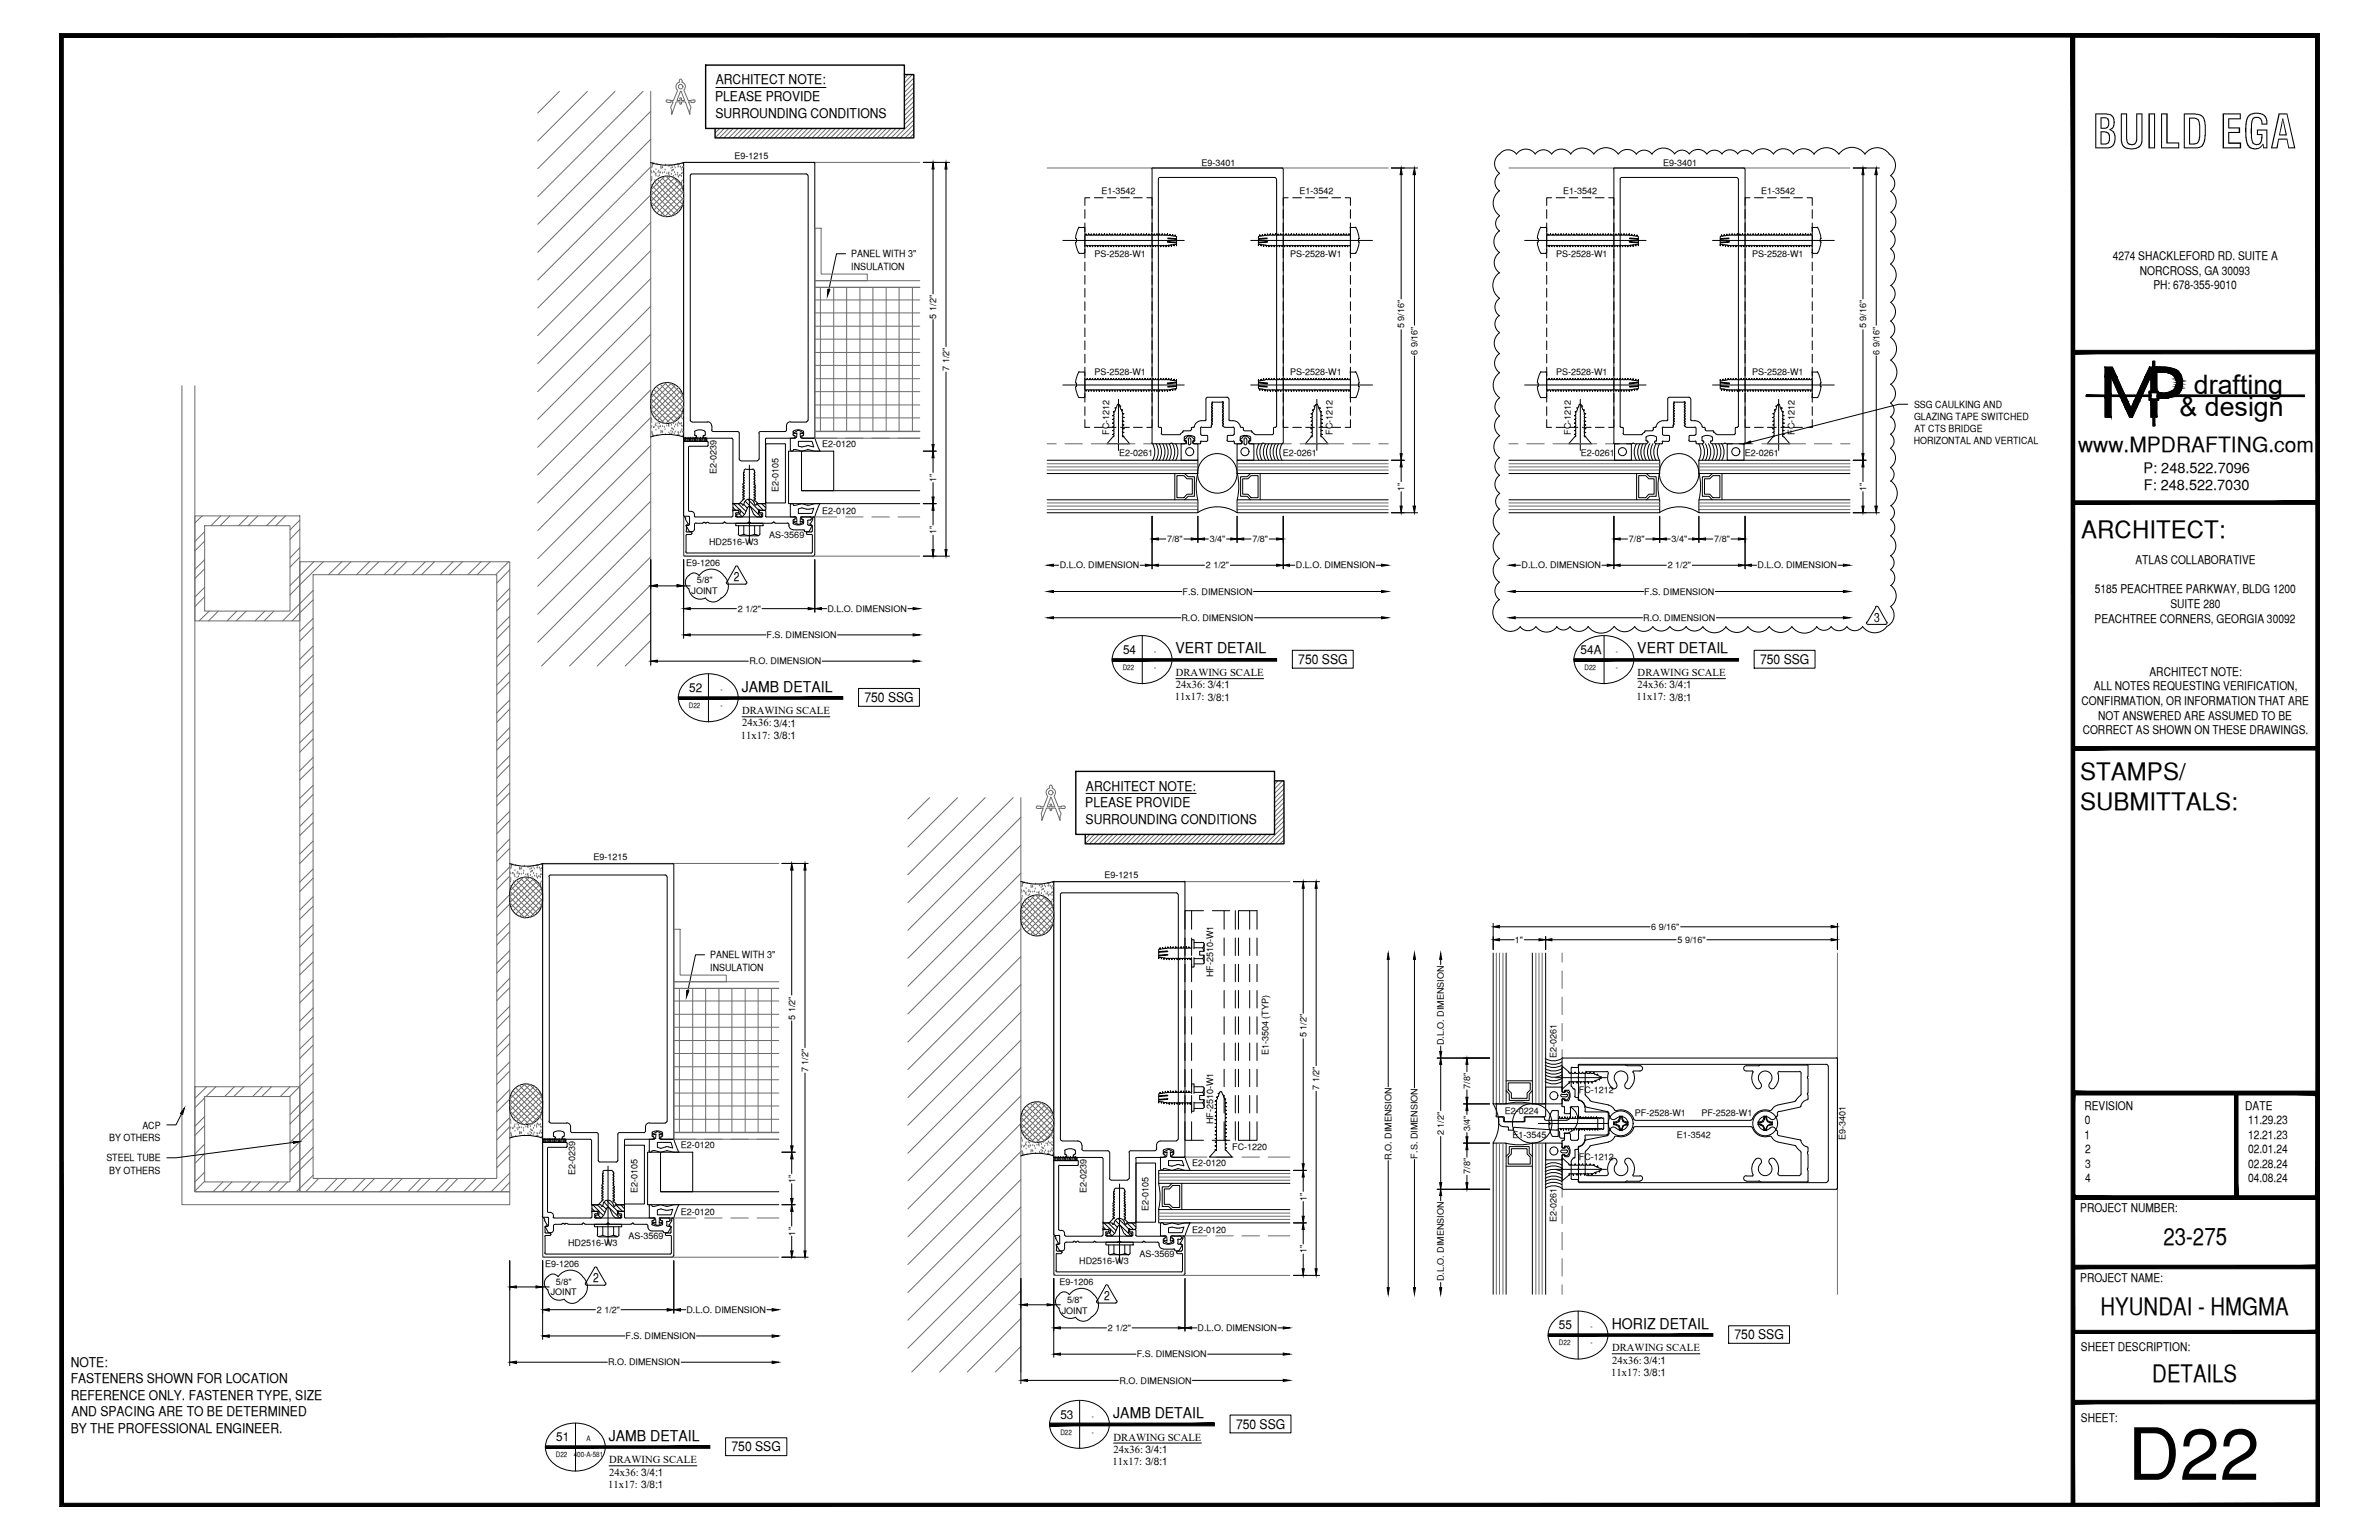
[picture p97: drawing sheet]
<svg xmlns="http://www.w3.org/2000/svg" width="432mm" height="279mm" viewBox="0 0 432 279" stroke-linecap="round" stroke-linejoin="round" font-family="sans-serif">
<defs><g id="words">
<text font-size="13.1" x="386.2" y="268.5">D22</text>
<text font-size="8.5" x="379.8" y="26.9">BUILD EGA</text>
<g font-size="4.9">
<text x="398.2" y="71.5">drafting</text>
<text x="395.6" y="75.5">&amp; design</text>
</g>
<g font-size="4.4">
<text x="377.8" y="97.5">ARCHITECT:</text>
<text x="377.6" y="141.5">STAMPS/</text>
<text x="377.6" y="146.9">SUBMITTALS:</text>
<text x="392.7" y="225.8">23-275</text>
<text x="381.3" y="238.5">HYUNDAI - HMGMA</text>
<text x="390.7" y="250.7">DETAILS</text>
</g>
<text font-size="3.8" x="377.2" y="82">www.MPDRAFTING.com</text>
<g font-size="2.7">
<text x="213.4" y="118.6">VERT DETAIL</text>
<text x="297.2" y="118.6">VERT DETAIL</text>
<text x="134.6" y="125.5">JAMB DETAIL</text>
<text x="292.5" y="241">HORIZ DETAIL</text>
<text x="202.1" y="257.2">JAMB DETAIL</text>
<text x="110.5" y="261.4">JAMB DETAIL</text>
</g>
<g font-size="2.6">
<text x="389.1" y="85.8">P: 248.522.7096</text>
<text x="389.1" y="89">F: 248.522.7030</text>
</g>
<g font-size="2.4">
<text x="129.9" y="15.3">ARCHITECT NOTE:</text>
<text x="129.8" y="18.4">PLEASE PROVIDE</text>
<text x="129.9" y="21.3">SURROUNDING CONDITIONS</text>
<text x="235.6" y="120.5">750 SSG</text>
<text x="319.5" y="120.5">750 SSG</text>
<text x="156.9" y="127.4">750 SSG</text>
<text x="197.1" y="143.4">ARCHITECT NOTE:</text>
<text x="197" y="146.4">PLEASE PROVIDE</text>
<text x="197" y="149.4">SURROUNDING CONDITIONS</text>
<text x="314.8" y="243">750 SSG</text>
<text x="12.8" y="248">NOTE:</text>
<text x="12.8" y="251">FASTENERS SHOWN FOR LOCATION</text>
<text x="12.8" y="253.9">REFERENCE ONLY. FASTENER TYPE, SIZE</text>
<text x="13" y="257">AND SPACING ARE TO BE DETERMINED</text>
<text x="12.8" y="260">BY THE PROFESSIONAL ENGINEER.</text>
<text x="132.8" y="263.3">750 SSG</text>
<text x="224.3" y="259.2">750 SSG</text>
</g>
<g font-size="2.3">
<text x="133.2" y="105.5">2</text>
<text x="340.2" y="112.8">3</text>
<text x="107.6" y="232.7">2</text>
<text x="200.4" y="235.9">2</text>
</g>
<g font-size="2.2">
<text x="383.5" y="47.1">4274 SHACKLEFORD RD. SUITE A</text>
<text x="388.4" y="49.8">NORCROSS, GA 30093</text>
<text x="390.8" y="52.5">PH: 678-355-9010</text>
<text x="380.2" y="107.6">5185 PEACHTREE PARKWAY, BLDG 1200</text>
<text x="387.6" y="102.3">ATLAS COLLABORATIVE</text>
<text x="380.2" y="113">PEACHTREE CORNERS, GEORGIA 30092</text>
<text x="394" y="110.3">SUITE 280</text>
<text x="203.8" y="118.7">54</text>
<text x="286.9" y="118.7">54A</text>
<text x="125.1" y="125.6">52</text>
<text x="380" y="125.2">ALL NOTES REQUESTING VERIFICATION,</text>
<text x="390.1" y="122.6">ARCHITECT NOTE:</text>
<text x="377.8" y="127.9">CONFIRMATION, OR INFORMATION THAT ARE</text>
<text x="380.8" y="130.6">NOT ANSWERED ARE ASSUMED TO BE</text>
<text x="378" y="133.2">CORRECT AS SHOWN ON THESE DRAWINGS.</text>
<text x="378.3" y="201.3">REVISION</text>
<text x="378.4" y="204">0</text>
<text x="407.5" y="201.3">DATE</text>
<text x="408" y="204">11.29.23</text>
<text x="378.3" y="206.6">1</text>
<text x="378.5" y="209.2">2</text>
<text x="408" y="206.6">12.21.23</text>
<text x="408" y="209.2">02.01.24</text>
<text x="378.5" y="211.9">3</text>
<text x="378.5" y="214.5">4</text>
<text x="408" y="211.9">02.28.24</text>
<text x="408" y="214.5">04.08.24</text>
<text x="377.6" y="219.9">PROJECT NUMBER:</text>
<text x="377.6" y="232.5">PROJECT NAME:</text>
<text x="283" y="241.2">55</text>
<text x="377.7" y="245.2">SHEET DESCRIPTION:</text>
<text x="192.5" y="257.4">53</text>
<text x="377.7" y="257.9">SHEET:</text>
<text x="101" y="261.5">51</text>
</g>
<g font-size="1.9">
<text x="213.4" y="122.7">DRAWING SCALE</text>
<text x="213.4" y="124.8">24x36: 3/4:1</text>
<text x="297.2" y="122.7">DRAWING SCALE</text>
<text x="297.2" y="124.8">24x36: 3/4:1</text>
<text x="134.7" y="129.6">DRAWING SCALE</text>
<text x="134.7" y="131.8">24x36: 3/4:1</text>
<text x="213.2" y="127.1">11x17: 3/8:1</text>
<text x="297.1" y="127.1">11x17: 3/8:1</text>
<text x="134.5" y="134">11x17: 3/8:1</text>
<text x="292.6" y="245.2">DRAWING SCALE</text>
<text x="292.4" y="249.6">11x17: 3/8:1</text>
<text x="292.6" y="247.4">24x36: 3/4:1</text>
<text x="202.1" y="261.4">DRAWING SCALE</text>
<text x="202.1" y="263.6">24x36: 3/4:1</text>
<text x="110.4" y="269.9">11x17: 3/8:1</text>
<text x="110.6" y="265.5">DRAWING SCALE</text>
<text x="110.6" y="267.7">24x36: 3/4:1</text>
<text x="201.9" y="265.7">11x17: 3/8:1</text>
</g>
<g font-size="1.8">
<text x="154.5" y="46.7">PANEL WITH 3&quot;</text>
<text x="154.5" y="48.9">INSULATION</text>
<text x="347.4" y="74">SSG CAULKING AND</text>
<text x="347.4" y="76.2">GLAZING TAPE SWITCHED</text>
<text x="347.3" y="80.6">HORIZONTAL AND VERTICAL</text>
<text x="347.5" y="78.4">AT CTS BRIDGE</text>
<text x="128.9" y="173.9">PANEL WITH 3&quot;</text>
<text x="128.9" y="176.1">INSULATION</text>
<text x="19.8" y="206.9">BY OTHERS</text>
<text x="25.8" y="204.8">ACP</text>
<text x="19.3" y="210.7">STEEL TUBE</text>
<text x="19.8" y="212.9">BY OTHERS</text>
</g>
<g font-size="1.6">
<text x="133.3" y="28.8">E9-1215</text>
<text x="199.9" y="35.2">E1-3542</text>
<text x="218.1" y="30.1">E9-3401</text>
<text x="235.8" y="35.2">E1-3542</text>
<text x="283.7" y="35.2">E1-3542</text>
<text x="301.9" y="30.1">E9-3401</text>
<text x="319.7" y="35.2">E1-3542</text>
<text x="198.6" y="46.5">PS-2528-W1</text>
<text x="234.2" y="46.5">PS-2528-W1</text>
<text x="282.4" y="46.5">PS-2528-W1</text>
<text x="318" y="46.5">PS-2528-W1</text>
<text x="169.9" y="57.8" transform="rotate(-90 169.9 57.8)">5 1/2&quot;</text>
<text x="254.9" y="59.6" transform="rotate(-90 254.9 59.6)">5 9/16&quot;</text>
<text x="338.7" y="59.6" transform="rotate(-90 338.7 59.6)">5 9/16&quot;</text>
<text x="257.3" y="64.3" transform="rotate(-90 257.3 64.3)">6 9/16&quot;</text>
<text x="341.1" y="64.3" transform="rotate(-90 341.1 64.3)">6 9/16&quot;</text>
<text x="172.3" y="67.3" transform="rotate(-90 172.3 67.3)">7 1/2&quot;</text>
<text x="198.6" y="68">PS-2528-W1</text>
<text x="234.2" y="68">PS-2528-W1</text>
<text x="282.4" y="68">PS-2528-W1</text>
<text x="318" y="68">PS-2528-W1</text>
<text x="149.2" y="81.2">E2-0120</text>
<text x="201.3" y="78.9" transform="rotate(-90 201.3 78.9)">FC-1212</text>
<text x="203.1" y="82.7">E2-0261</text>
<text x="232.9" y="82.7">E2-0261</text>
<text x="241.9" y="78.9" transform="rotate(-90 241.9 78.9)">FC-1212</text>
<text x="285.1" y="78.9" transform="rotate(-90 285.1 78.9)">FC-1212</text>
<text x="287" y="82.7">E2-0261</text>
<text x="316.7" y="82.7">E2-0261</text>
<text x="325.7" y="78.9" transform="rotate(-90 325.7 78.9)">FC-1212</text>
<text x="130" y="85.9" transform="rotate(-90 130 85.9)">E2-0239</text>
<text x="141.3" y="89.2" transform="rotate(-90 141.3 89.2)">E2-0105</text>
<text x="169.9" y="87.4" transform="rotate(-90 169.9 87.4)">1&quot;</text>
<text x="254.9" y="89.1" transform="rotate(-90 254.9 89.1)">1&quot;</text>
<text x="338.7" y="89.1" transform="rotate(-90 338.7 89.1)">1&quot;</text>
<text x="149.2" y="93.3">E2-0120</text>
<text x="128.7" y="98.9">HD2516-W3</text>
<text x="139.6" y="97.6">AS-3569</text>
<text x="169.9" y="97" transform="rotate(-90 169.9 97)">1&quot;</text>
<text x="211.8" y="98.4">7/8&quot;</text>
<text x="219.6" y="98.4">3/4&quot;</text>
<text x="227.3" y="98.4">7/8&quot;</text>
<text x="295.7" y="98.4">7/8&quot;</text>
<text x="303.4" y="98.4">3/4&quot;</text>
<text x="311.1" y="98.4">7/8&quot;</text>
<text x="124.5" y="102.7">E9-1206</text>
<text x="125.5" y="107.8">JOINT</text>
<text x="126.5" y="105.9">5/8&quot;</text>
<text x="192.3" y="103.1">D.L.O. DIMENSION</text>
<text x="214.6" y="107.9">F.S. DIMENSION</text>
<text x="218.9" y="103.1">2 1/2&quot;</text>
<text x="235.2" y="103.1">D.L.O. DIMENSION</text>
<text x="276.2" y="103.1">D.L.O. DIMENSION</text>
<text x="298.4" y="107.9">F.S. DIMENSION</text>
<text x="302.7" y="103.1">2 1/2&quot;</text>
<text x="319" y="103.1">D.L.O. DIMENSION</text>
<text x="133.9" y="111">2 1/2&quot;</text>
<text x="150.2" y="111">D.L.O. DIMENSION</text>
<text x="214.4" y="112.6">R.O. DIMENSION</text>
<text x="298.3" y="112.6">R.O. DIMENSION</text>
<text x="139.1" y="115.8">F.S. DIMENSION</text>
<text x="136" y="120.5">R.O. DIMENSION</text>
<text x="107.7" y="156.1">E9-1215</text>
<text x="200.5" y="159.3">E9-1215</text>
<text x="275" y="171.1">1&quot;</text>
<text x="299.7" y="168.7">6 9/16&quot;</text>
<text x="304.5" y="171.1">5 9/16&quot;</text>
<text x="220.2" y="177.3" transform="rotate(-90 220.2 177.3)">HF-2510-W1</text>
<text x="144.3" y="185" transform="rotate(-90 144.3 185)">5 1/2&quot;</text>
<text x="230.3" y="191.5" transform="rotate(-90 230.3 191.5)">E1-3504 (TYP)</text>
<text x="237.1" y="188.2" transform="rotate(-90 237.1 188.2)">5 1/2&quot;</text>
<text x="262.1" y="189.6" transform="rotate(-90 262.1 189.6)">D.L.O. DIMENSION</text>
<text x="282.5" y="192" transform="rotate(-90 282.5 192)">E2-0261</text>
<text x="146.7" y="194.5" transform="rotate(-90 146.7 194.5)">7 1/2&quot;</text>
<text x="239.5" y="197.7" transform="rotate(-90 239.5 197.7)">7 1/2&quot;</text>
<text x="266.8" y="197.5" transform="rotate(-90 266.8 197.5)">7/8&quot;</text>
<text x="220.2" y="204" transform="rotate(-90 220.2 204)">HF-2510-W1</text>
<text x="273.1" y="202.1">E2-0224</text>
<text x="286.6" y="198.3">FC-1212</text>
<text x="296.7" y="202.5">PF-2528-W1</text>
<text x="308.8" y="202.5">PF-2528-W1</text>
<text x="123.6" y="208.3">E2-0120</text>
<text x="223.6" y="208.7">FC-1220</text>
<text x="262.1" y="205.9" transform="rotate(-90 262.1 205.9)">2 1/2&quot;</text>
<text x="266.8" y="205.2" transform="rotate(-90 266.8 205.2)">3/4&quot;</text>
<text x="274.5" y="206.5">E1-3545</text>
<text x="304.4" y="206.4">E1-3542</text>
<text x="335" y="206.8" transform="rotate(-90 335 206.8)">E9-3401</text>
<text x="104.4" y="213.1" transform="rotate(-90 104.4 213.1)">E2-0239</text>
<text x="144.3" y="214.6" transform="rotate(-90 144.3 214.6)">1&quot;</text>
<text x="216.4" y="211.6">E2-0120</text>
<text x="252.5" y="210.4" transform="rotate(-90 252.5 210.4)">R.O. DIMENSION</text>
<text x="257.3" y="210.2" transform="rotate(-90 257.3 210.2)">F.S. DIMENSION</text>
<text x="266.8" y="213" transform="rotate(-90 266.8 213)">7/8&quot;</text>
<text x="286.6" y="210.5">FC-1212</text>
<text x="115.7" y="216.4" transform="rotate(-90 115.7 216.4)">E2-0105</text>
<text x="123.6" y="220.5">E2-0120</text>
<text x="197.2" y="216.4" transform="rotate(-90 197.2 216.4)">E2-0239</text>
<text x="208.5" y="219.6" transform="rotate(-90 208.5 219.6)">E2-0105</text>
<text x="237.1" y="217.9" transform="rotate(-90 237.1 217.9)">1&quot;</text>
<text x="282.5" y="221.7" transform="rotate(-90 282.5 221.7)">E2-0261</text>
<text x="103.1" y="226.1">HD2516-W3</text>
<text x="114" y="224.8">AS-3569</text>
<text x="144.3" y="224.2" transform="rotate(-90 144.3 224.2)">1&quot;</text>
<text x="216.4" y="223.8">E2-0120</text>
<text x="237.1" y="227.4" transform="rotate(-90 237.1 227.4)">1&quot;</text>
<text x="98.9" y="229.9">E9-1206</text>
<text x="100.9" y="233">5/8&quot;</text>
<text x="192.3" y="233.1">E9-1206</text>
<text x="195.9" y="229.4">HD2516-W3</text>
<text x="206.8" y="228">AS-3569</text>
<text x="262.1" y="232.5" transform="rotate(-90 262.1 232.5)">D.L.O. DIMENSION</text>
<text x="99.9" y="235">JOINT</text>
<text x="108.3" y="238.2">2 1/2&quot;</text>
<text x="124.6" y="238.2">D.L.O. DIMENSION</text>
<text x="192.7" y="238.3">JOINT</text>
<text x="193.7" y="236.3">5/8&quot;</text>
<text x="113.5" y="243">F.S. DIMENSION</text>
<text x="201.1" y="241.5">2 1/2&quot;</text>
<text x="217.4" y="241.5">D.L.O. DIMENSION</text>
<text x="110.4" y="247.7">R.O. DIMENSION</text>
<text x="203.2" y="251">R.O. DIMENSION</text>
<text x="206.3" y="246.3">F.S. DIMENSION</text>
</g>
<g font-size="1.3">
<text x="209.5" y="118.7">-</text>
<text x="293.3" y="118.7">-</text>
<text x="130.7" y="125.6">-</text>
<text x="203.8" y="121.5">D22</text>
<text x="209.5" y="121.5">-</text>
<text x="287.6" y="121.5">D22</text>
<text x="293.3" y="121.5">-</text>
<text x="125" y="128.5">D22</text>
<text x="130.7" y="128.5">-</text>
<text x="283" y="244.1">D22</text>
<text x="288.7" y="241.2">-</text>
<text x="288.7" y="244.1">-</text>
<text x="198.2" y="257.4">-</text>
<text x="106.4" y="261.5">A</text>
<text x="192.5" y="260.3">D22</text>
<text x="198.2" y="260.3">-</text>
<text x="100.9" y="264.4">D22</text>
<text x="104.1" y="264.4">400-A-581</text>
</g>
</g></defs>
<!-- layer: SURROUNDING CONDITIONS -->
<g fill="none" stroke="#6c6c6c" stroke-width=".18">
<path d="M101.5 16.6l-3.9 3.9M106.6 16.6l-9 9M111.6 16.6l-14 14M116.7 16.6l-19.1 19.1M118.1 16.6v104.2M118.1 20.2l-20.5 20.5M118.1 25.3l-20.5 20.5M118.1 30.3l-20.5 20.5M118.1 35.4l-20.5 20.5M118.1 40.4l-20.5 20.5M118.1 45.5l-20.5 20.5M118.1 50.5l-20.5 20.6"/>
<path d="M118.1 55.6l-20.5 20.5M147.9 41.4h1.1v8.3h8.4v1.2h-9.5zM147.9 59.2h19M147.9 56.8h19M147.9 54.4h19M148.9 52.1v26.2M151.3 52.1v26.2M153.7 52.1v26.2M156.1 52.1v26.2M158.4 52.1v26.2M160.8 52.1v26.2M163.2 52.1v26.2"/>
<path d="M165.6 52.1v26.2M166.9 50.9h-19v1.2h19h-19v26.2h19h-19v1.2h19M33 70v148.6h59.5v-2.4h-57.1v-146.2M118.1 60.6l-20.5 20.6M118.1 65.7l-20.5 20.5M118.1 70.7l-20.5 20.5M118.1 75.8l-20.5 20.5M147.9 78.2h19M147.9 75.8h19M147.9 73.5h19M147.9 71.1h19M147.9 68.7h19"/>
<path d="M147.9 66.3h19M147.9 63.9h19M147.9 61.5h19M35.4 93.6h19v19h-19zM36.7 93.6l-1.3 1.3M37.1 95.4h15.5v15.5h-15.5zM37.1 96.5l-1.7 1.7M37.1 98.2l-1.7 1.7M40.1 93.6l-1.8 1.8M41.7 93.6l-1.8 1.8M45.1 93.6l-1.8 1.8M46.8 93.6l-1.8 1.8"/>
<path d="M50.2 93.6l-1.8 1.8M51.8 93.6l-1.8 1.8M54.4 94.4l-1.8 1.7M54.4 99.4l-1.8 1.8M54.4 96l-1.8 1.9M118.1 80.8l-20.5 20.5M118.1 85.9l-20.5 20.5M118.1 90.9l-20.5 20.5M118.1 95.9l-20.5 20.6M37.1 101.5l-1.7 1.8M37.1 106.6l-1.7 1.7M37.1 103.2l-1.7 1.8"/>
<path d="M37.1 108.3l-1.7 1.7M38 110.9l-1.9 1.7M39.6 110.9l-1.8 1.7M43 110.9l-1.8 1.7M44.7 110.9l-1.8 1.7M48.1 110.9l-1.8 1.7M49.7 110.9l-1.8 1.7M54.4 101.9h38.1v114.3h-38.1zM54.4 101.1l-1.8 1.8M56.8 104.3h33.4v109.5h-33.4zM56.8 107.1l-5.5 5.5M56.8 108.8l-3.8 3.8"/>
<path d="M56.8 112.2l-2.4 2.4M56.8 117.2l-2.4 2.4M56.8 113.9l-2.4 2.4M56.8 118.9l-2.4 2.4M57 101.9l-4.4 4.3M58.7 101.9l-6.1 6M62 101.9l-2.4 2.4M63.7 101.9l-2.4 2.4M67.1 101.9l-2.4 2.4M68.8 101.9l-2.4 2.4M72.1 101.9l-2.4 2.4M73.8 101.9l-2.4 2.4"/>
<path d="M77.2 101.9l-2.4 2.4M78.9 101.9l-2.4 2.4M82.2 101.9l-2.3 2.4M83.9 101.9l-2.4 2.4M87.3 101.9l-2.4 2.4M89 101.9l-2.4 2.4M92.3 101.9l-2.3 2.4M92.5 106.7l-2.3 2.5M92.5 111.8l-2.3 2.4M92.5 116.8l-2.3 2.5M92.5 103.4l-2.3 2.4M92.5 108.5l-2.3 2.3"/>
<path d="M92.5 113.5l-2.3 2.4M92.5 118.6l-2.3 2.3M118.1 101l-19.8 19.8M118.1 106.1l-14.7 14.7M118.1 111.1l-9.7 9.7M118.1 116.2l-4.6 4.6M56.8 122.3l-2.4 2.4M56.8 127.3l-2.4 2.4M56.8 132.4l-2.4 2.3M56.8 137.4l-2.4 2.4M56.8 124l-2.4 2.4M56.8 129l-2.4 2.4"/>
<path d="M56.8 134l-2.4 2.5M56.8 139.1l-2.4 2.4M92.5 121.9l-2.3 2.4M92.5 127l-2.3 2.3M92.5 132l-2.3 2.4M92.5 137.1l-2.3 2.3M92.5 123.6l-2.3 2.4M92.5 128.7l-2.3 2.4M92.5 133.7l-2.3 2.4M92.5 138.7l-2.3 2.5M56.8 142.5l-2.4 2.3M56.8 147.5l-2.4 2.4"/>
<path d="M56.8 152.6l-2.4 2.3M56.8 157.7l-2.4 2.3M56.8 144.1l-2.4 2.5M56.8 149.2l-2.4 2.4M56.8 154.2l-2.4 2.5M56.8 159.3l-2.4 2.4M92.5 142.1l-2.3 2.4M92.5 147.2l-2.3 2.3M92.5 152.2l-2.3 2.4M92.5 157.3l-2.3 2.3M92.5 143.8l-2.3 2.4M92.5 148.8l-2.3 2.5"/>
<path d="M92.5 153.9l-2.3 2.4M92.5 158.9l-2.3 2.5M168.7 144.7l-3.9 3.9M173.8 144.7l-9 9M178.8 144.7l-14 14M183.9 144.7l-19.1 19.1M185.3 148.3l-20.5 20.5M185.3 153.4l-20.5 20.5M185.3 158.4l-20.5 20.5M185.3 144.7v104.2M56.8 162.7l-2.4 2.4M56.8 167.8l-2.4 2.3"/>
<path d="M56.8 172.8l-2.4 2.4M56.8 177.9l-2.4 2.3M56.8 164.4l-2.4 2.4M56.8 169.4l-2.4 2.4M56.8 174.5l-2.4 2.3M56.8 179.5l-2.4 2.4M92.5 162.3l-2.3 2.4M92.5 167.4l-2.3 2.3M92.5 172.5l-2.3 2.3M92.5 177.5l-2.3 2.4M92.5 164l-2.3 2.4M92.5 169l-2.3 2.4"/>
<path d="M92.5 174.1l-2.3 2.4M92.5 179.2l-2.3 2.3M122.3 168.6h1.1v8.3h8.4v1.2h-9.5zM123.3 179.3v26.2M125.7 179.3v26.2M128.1 179.3v26.2M130.5 179.3v26.2M132.8 179.3v26.2M135.3 179.3v26.2M137.6 179.3v26.2M140 179.3v26.2M141.4 178.1h-19.1v1.2h19.1h-19.1v26.2h19.1h-19.1v1.2h19.1"/>
<path d="M185.3 163.4l-20.5 20.6M185.3 168.5l-20.5 20.5M185.3 173.5l-20.5 20.6M185.3 178.6l-20.5 20.5M35.4 197.2h19v19h-19zM37.1 198.9h15.5v15.5h-15.5zM37.1 199.2l-1.7 1.8M37.5 197.2l-2.1 2.1M39.2 197.2l-1.8 1.7M42.5 197.2l-1.7 1.7M44.3 197.2l-1.9 1.7M47.6 197.2l-1.8 1.7"/>
<path d="M49.3 197.2l-1.8 1.7M52.6 197.2l-1.7 1.7M54.4 197.2l-1.8 1.7M56.8 182.9l-2.4 2.4M56.8 188l-2.4 2.3M56.8 193l-2.4 2.4M56.8 198.1l-4.2 4.1M56.8 184.6l-2.4 2.3M56.8 189.6l-2.4 2.4M56.8 194.7l-2.4 2.3M56.8 199.7l-4.2 4.2M92.5 182.6l-2.3 2.3"/>
<path d="M92.5 187.6l-2.3 2.4M92.5 192.7l-2.3 2.3M92.5 197.7l-2.3 2.4M92.5 184.2l-2.3 2.4M92.5 189.3l-2.3 2.3M92.5 194.3l-2.3 2.4M92.5 199.4l-2.3 2.3M122.3 198.3h19.1M122.3 195.9h19.1M122.3 193.5h19.1M122.3 191.1h19.1M122.3 188.8h19.1"/>
<path d="M122.3 186.4h19.1M122.3 184h19.1M122.3 181.6h19.1M185.3 183.6l-20.5 20.6M185.3 188.7l-20.5 20.5M185.3 193.7l-20.5 20.5M185.3 198.8l-20.5 20.5M37.1 202.6l-1.7 1.7M37.1 212.7l-1.7 1.7M37.1 209.3l-1.7 1.8M37.1 207.6l-1.7 1.8M37.1 204.2l-1.7 1.8"/>
<path d="M37.1 214.3l-1.7 1.8M40.4 214.4l-1.7 1.8M42.1 214.4l-1.8 1.8M45.5 214.4l-1.8 1.8M47.2 214.4l-1.8 1.8M50.5 214.4l-1.7 1.8M52.2 214.4l-1.8 1.8M56.8 203.1l-4.2 4.2M56.8 208.2l-4.2 4.1M56.8 213.2l-3 3M56.8 204.8l-4.2 4.2M56.8 209.9l-4.2 4.1"/>
<path d="M57.8 213.8l-2.3 2.4M61.2 213.8l-2.3 2.4M62.9 213.8l-2.4 2.4M66.3 213.8l-2.4 2.4M68 213.8l-2.4 2.4M71.4 213.8l-2.4 2.4M73 213.8l-2.3 2.4M76.4 213.8l-2.4 2.4M78.1 213.8l-2.4 2.4M81.5 213.8l-2.4 2.4M83.1 213.8l-2.3 2.4M86.5 213.8l-2.4 2.4"/>
<path d="M88.2 213.8l-2.4 2.4M92.5 202.8l-2.3 2.3M92.5 207.8l-2.3 2.4M92.5 212.9l-3.3 3.3M92.5 204.4l-2.3 2.4M92.5 209.5l-2.3 2.3M92.5 214.5l-1.6 1.7M122.3 205.4h19.1M122.3 203.1h19.1M122.3 200.7h19.1M185.3 203.8l-20.5 20.6M185.3 208.9l-20.5 20.5"/>
<path d="M185.3 214l-20.5 20.5M185.3 219l-20.5 20.5M185.3 224.1l-20.5 20.5M185.3 229.1l-19.8 19.8M185.3 234.2l-14.7 14.7M185.3 239.2l-9.7 9.7M185.3 244.3l-4.6 4.6"/>
</g>
<!-- layer: NOTES -->
<g fill="#fff" stroke="#fff" stroke-width=".18">
<path d="M19.3 202.8v4.8l10.5-4.8zM19.3 207.6l10.5-4.8v4.8z"/>
<path d="M18.7 208.7v4.9l11.1-4.9zM18.7 213.6l11.1-4.9v4.9z"/>
<path d="M128.4 171.9v4.9l17.6-4.9zM128.4 176.8l17.6-4.9v4.9z"/>
<path d="M154 44.7v4.9l17.6-4.9zM154 49.6l17.6-4.9v4.9z"/>
<path d="M346.8 72v9.3l24.3-9.3zM346.8 81.3l24.3-9.3v9.3z"/>
</g>
<path d="M150.2 52.5l.4 .1-.4 1.1zM316.6 80.5l1.1-.5 .1 .4zM124.7 179.7l.3 .1-.4 1.1zM33.5 201l-.4 1.2-.3-.2zM53.2 207.1h1.2l-1.1 .4z" fill="#000" stroke="#000" stroke-width=".18"/>
<g fill="none" stroke="#000" stroke-width=".18">
<path d="M129.9 15.9h20M153.5 46h-1.7l-1.4 6.6M346.3 73.3h-1.7l-26.8 6.9M234.6 118h11v3.2h-11zM318.4 118h11v3.2h-11zM155.8 124.9h11.1v3.2h-11.1zM197.1 144h20M127.9 173.2h-1.7l-1.4 6.6M33 202.1l-1.1 2h-1.6M53.3 207.3l-21.4 2.8h-1.6M223.3 256.7h11v3.3h-11zM313.8 240.5h11v3.2h-11z"/>
<path d="M131.7 260.9h11.1v3.2h-11.1z"/>
</g>
<!-- layer: FASTENERS -->
<g fill="none" stroke="#000" stroke-width=".18">
<path d="M196.9 38v1.6M197.8 35.9h-.9v1.4M198.6 35.9h1.6M201 35.9h1.6M203.4 35.9h1.6M205.7 35.9h1.6M208.2 35.9h.9v1.4M209.1 38v1.6M232.9 38v1.6M233.8 35.9h-.9v1.4M234.6 35.9h1.6M237 35.9h1.6"/>
<path d="M239.4 35.9h1.6M241.7 35.9h1.6M244.2 35.9h.9v1.4M245.1 38v1.6M280.7 38v1.6M281.6 35.9h-.9v1.4M282.4 35.9h1.6M284.8 35.9h1.6M287.2 35.9h1.6M289.6 35.9h1.5M292 35.9h.9v1.4M292.9 38v1.6"/>
<path d="M316.7 38v1.6M317.6 35.9h-.9v1.4M318.5 35.9h1.5M320.8 35.9h1.6M323.2 35.9h1.6M325.6 35.9h1.6M328 35.9h.9v1.4M328.9 38v1.6M192.9 43.6h22M195.2 43.9l.3 1.2 .4 .8M195.3 43.2l.1 .1v.6h-.1M195.8 41.3l-.5 1.1-.1 .8"/>
<path d="M195.9 41.2l-.1 .1M195.9 46h.9M195.9 41.3h.9M196.8 41.2v.1M196.8 45.8v.1M196.9 42.7h.1M196.9 40.4v6.4M196.9 47.6v1.5M196.9 50v1.6M196.9 52.3v1.6M196.9 54.7v1.6M196.9 57.1v1.6"/>
<path d="M196.9 59.5v1.6M196.9 44.5v.1M197 44.6h.2M197 42.6h.2M197.1 42.6v-.2l.1 .2M197.2 44.5l.1 .1M197.2 42.7h.3M197.4 44.6v.2v-.2M197.5 44.5l-.1 .1M197.5 44.6h.2M197.5 42.5v.1M197.6 42.6v-.2v.2"/>
<path d="M197.6 42.5l.1 .1M197.7 44.5h.2M197.7 42.7h.3M197.8 44.6l.1 .2v-.2M197.9 44.6h.3M198 42.6h.2M198.1 42.6v-.2v.2M198.2 44.5v.1M198.2 42.7h.2M198.3 44.6v.2v-.2M198.4 44.5l-.1 .1M198.4 44.6h.3"/>
<path d="M198.5 42.5l-.1 .1M198.6 42.6v-.2v.2M198.6 42.5l.1 .1M198.7 44.5h.2M198.7 42.7h.2M198.8 44.6v.2v-.2M198.9 44.6h.2M198.9 42.6h.2M199 42.6v-.2l.1 .2M199.1 44.5l.1 .1M199.1 42.7h.3M199.3 44.6v.2v-.2"/>
<path d="M199.4 44.5l-.1 .1M199.4 44.6h.2M199.5 42.5l-.1 .1M199.5 42.6v-.2v.2M199.5 42.5l.1 .1M199.6 44.5h.2M199.6 42.7h.3M199.7 44.6l.1 .2v-.2M199.8 44.6h.3M199.9 42.6h.2M200 42.6v-.2v.2M200.1 44.5l.1 .1"/>
<path d="M200.1 42.7h.2M200.2 44.6v.2v-.2M200.3 44.5l-.1 .1M200.3 44.6h.3M200.4 42.5l-.1 .1M200.5 42.6v-.2v.2M200.5 42.5l.1 .1M200.6 44.5h.2M200.6 42.7h.3M200.7 44.6v.2v-.2M200.8 44.6h.2M200.8 42.6h.2"/>
<path d="M200.9 42.6v-.2l.1 .2M201 44.5l.1 .1M201 42.7h.3M201.2 44.6v.2v-.2M201.3 44.5l-.1 .1M201.3 44.6h.2M201.4 42.5l-.1 .1M201.4 42.6v-.2v.2M201.4 42.5l.1 .1M201.5 44.5h.2M201.5 42.7h.3M201.6 44.6l.1 .2v-.2"/>
<path d="M201.7 44.6h.3M201.8 42.6h.2M201.9 42.6v-.2v.2M202 44.5l.1 .1M202 42.7h.2M202.1 44.6v.2v-.2M202.2 44.5l-.1 .1M202.2 44.6h.3M202.3 42.5l-.1 .1M202.4 42.6v-.2v.2M202.4 42.5l.1 .1M202.5 44.5h.2"/>
<path d="M202.5 42.7h.3M202.6 44.6v.2v-.2M202.7 44.6h.2M202.7 42.6h.2M202.8 42.6v-.2l.1 .2M202.9 44.5l.1 .1M202.9 42.7h.3M203.1 44.6v.2v-.2M203.2 44.5l-.1 .1M203.2 44.6h.3M203.3 42.5l-.1 .1M203.3 42.6v-.2v.2"/>
<path d="M203.3 42.5l.1 .1M203.4 44.5h.2M203.5 42.7h.2M203.5 44.6l.1 .2v-.2M203.6 44.6h.3M203.7 42.6h.2M203.8 42.6v-.2v.2M203.9 44.5l.1 .1M203.9 42.7h.3M204 44.6v.2v-.2M204.1 44.5l-.1 .1M204.2 44.6h.2"/>
<path d="M204.2 42.5l-.1 .1M204.3 42.6v-.2v.2M204.3 42.5l.1 .1M204.4 44.5h.2M204.4 42.7h.3M204.5 44.6v.2v-.2M204.6 44.6h.3M204.6 42.6h.2M204.7 42.6v-.2l.1 .2M204.8 44.5l.1 .1M204.9 42.7h.2M205 44.6v.2v-.2"/>
<path d="M205.1 44.5l-.1 .1M205.1 44.6h.3M205.2 42.5l-.1 .1M205.2 42.6v-.2v.2M205.2 42.5l.1 .1M205.3 44.5h.2M205.4 42.7h.2M205.4 44.6l.1 .2v-.2M205.5 44.6h.3M205.6 42.6h.2M205.7 42.6v-.2v.2M205.8 44.5l.1 .1"/>
<path d="M205.8 42.7h.3M205.9 44.6v.2v-.2M206 44.5l-.1 .1M206.1 44.6h.2M206.1 42.5l-.1 .1M206.2 42.6v-.2v.2M206.2 42.5l.1 .1M206.3 44.5h.2M206.3 42.7h.3M206.4 44.6v.2v-.2M206.5 44.6h.3M206.5 42.6h.2"/>
<path d="M206.6 42.6v-.2l.1 .2M206.7 44.5l.1 .1M206.8 42.7h.2M206.9 44.6v.2v-.2M207 44.5l-.1 .1M207 44.6h.3M207.1 42.5l-.1 .1M207.1 42.6v-.2v.2M207.1 42.5l.1 .1M207.2 44.5h.2M207.3 42.7h.2M207.3 44.6l.1 .2v-.2"/>
<path d="M207.5 44.6h.2M207.5 42.6h.2M207.6 42.6v-.2v.2M207.7 44.5l.1 .1M207.7 42.7h.3M207.8 44.6v.2v-.2M207.9 44.5l-.1 .1M208 44.6h.2M208 42.5l-.1 .1M208.1 42.6v-.2v.2M208.1 42.5l.1 .1M208.2 44.5h.2"/>
<path d="M208.2 42.7h.3M208.3 44.6v.2v-.2M208.4 44.6h.3M208.4 42.6h.2M208.5 42.6v-.2l.1 .2M208.6 44.5l.1 .1M208.7 42.7h.2M208.8 44.6v.2v-.2M208.9 44.5l-.1 .1M208.9 44.6h.3M209 42.5l-.1 .1M209 42.6v-.2v.2"/>
<path d="M209 42.5l.1 .1M209.1 40.4v1.6M209.1 42.8v1.6M209.1 45.2v1.6M209.1 47.6v1.5M209.1 50v1.6M209.1 52.3v1.6M209.1 54.7v1.6M209.1 57.1v1.6M209.1 59.5v1.6M209.1 44.5h.2M209.2 42.7h.2"/>
<path d="M209.2 44.6l.1 .2v-.2M209.4 44.6h.2M209.4 42.6h.2M209.5 42.6v-.2v.2M209.6 44.5l.1 .1M209.6 42.7h.3M209.7 44.6v.2v-.2M209.8 44.5l-.1 .1M209.9 44.6h.2M209.9 42.5l-.1 .1M210 42.6v-.2v.2M210 42.5l.1 .1"/>
<path d="M210.1 44.5h.2M210.1 42.7h.3M210.2 44.6v.2v-.2M210.3 44.6h.3M210.3 42.6h.2M210.4 42.6v-.2l.1 .2M210.5 44.5l.1 .1M210.6 42.7h.2M210.7 44.6v.2v-.2M210.8 44.5l-.1 .1M210.8 44.6h.3M210.9 42.5l-.1 .1"/>
<path d="M210.9 42.6v-.2v.2M210.9 42.5l.1 .1M211 44.5h.2M211.1 42.7h.2M211.1 44.6l.1 .2v-.2M211.3 44.6h.2M211.3 42.6h.2M211.4 42.6v-.2l.1 .2M211.5 44.5l.1 .1M211.5 42.7h.3M211.6 44.6v.2v-.2M211.7 44.5l-.1 .1"/>
<path d="M211.8 42.5l-.1 .1M211.9 42.6v-.2v.2M211.9 42.6l.1 .1M212 42.7h.2M212 44.5l.1 .1M212 44.5l-.2 .1M212.2 44.6v.2l-.1-.2M212.2 44.5h-.1M212.2 42.7l.1-.2 .1 .2M212.3 42.7h.1M212.4 44.5h.1M212.5 44.4l-.3 .1"/>
<path d="M212.5 42.7l.2 .1M212.6 44.5v.2v-.1M212.7 44.4l-.1 .1M212.8 42.7h-.1M212.9 42.7v-.2v.2M212.9 42.7v.1M212.9 42.8l.3 .1M212.9 44.4l.2 .2v-.2M213 44.4h-.3M213.1 44.3l-.1 .1M213.3 42.7l-.1 .1M213.4 42.8l-.1-.2 .1 .3"/>
<path d="M213.4 44.3l.1 .1M213.4 42.9h.2v1.7v-.2M213.4 44.3l-.2 .1M213.6 43.3l-1.6-.1v.1l1.6 .1M213.6 43.9l-1.7-.1v.1l1.7 .2M227 43.6h22.1M228.4 43.3l1.6-.1v.1l-1.6 .1M228.4 43.9l1.7-.1v.1l-1.7 .2M228.6 42.8l-.2 .1v1.7v-.2M228.7 42.8v-.2v.2M228.7 42.7l.1 .1M228.8 44.3l.1 .1"/>
<path d="M228.8 44.4h-.4M229 44.4l-.1 .1v.1v-.2M229 44.4l.3 .1-.1-.1M229 42.8l-.2 .1M229.1 42.7l-.1 .1M229.1 42.7h.1M229.2 42.7l-.1-.2v.2M229.6 42.7l-.4 .1M229.7 44.5h.1M229.7 42.7l-.1-.2v.2M229.7 44.5h-.3v.2v-.1M229.8 44.6l.1 .2v-.2"/>
<path d="M229.9 44.5l-.1 .1M230 44.5l.2 .1M230 42.7h-.3M230.1 42.5l.1 .1M230.1 42.6v-.2l-.1 .3M230.2 44.5l.1 .1M230.2 42.7h.2M230.3 44.6v.2v-.2M230.4 44.5l-.1 .1M230.4 44.6h.3M230.5 42.5l-.1 .1M230.6 42.6v-.2v.2"/>
<path d="M230.6 42.5l.1 .1M230.7 44.5h.2M230.7 42.7h.2M230.8 44.6v.2v-.2M230.9 44.6h.2M230.9 42.6h.2M231 42.6v-.2l.1 .2M231.1 44.5l.1 .1M231.1 42.7h.3M231.3 44.6v.2v-.2M231.4 44.5l-.1 .1M231.4 44.6h.2"/>
<path d="M231.5 42.5l-.1 .1M231.5 42.6v-.2v.2M231.5 42.5l.1 .1M231.6 44.5h.2M231.6 42.7h.3M231.7 44.6l.1 .2v-.2M231.8 44.6h.3M231.9 42.6h.2M232 42.6v-.2v.2M232.1 44.5l.1 .1M232.1 42.7h.2M232.2 44.6v.2v-.2"/>
<path d="M232.3 44.5l-.1 .1M232.3 44.6h.3M232.4 42.5l-.1 .1M232.5 42.6v-.2v.2M232.5 42.5l.1 .1M232.6 44.5h.2M232.6 42.7h.3M232.7 44.6v.2v-.2M232.8 44.6h.2M232.8 42.6h.2M232.9 42.6v-.2l.1 .2M232.9 40.4v1.6"/>
<path d="M232.9 42.8v1.6M232.9 45.2v1.6M232.9 47.6v1.5M232.9 50v1.6M232.9 52.3v1.6M232.9 54.7v1.6M232.9 57.1v1.6M232.9 59.5v1.6M233 44.5l.1 .1M233 42.7h.3M233.2 44.6v.2v-.2M233.3 44.5l-.1 .1"/>
<path d="M233.3 44.6h.3M233.4 42.5l-.1 .1M233.4 42.6v-.2v.2M233.4 42.5l.1 .1M233.5 44.5h.2M233.6 42.7h.2M233.6 44.6l.1 .2v-.2M233.7 44.6h.3M233.8 42.6h.2M233.9 42.6v-.2v.2M234 44.5l.1 .1M234 42.7h.3"/>
<path d="M234.1 44.6v.2v-.2M234.2 44.5l-.1 .1M234.3 44.6h.2M234.3 42.5l-.1 .1M234.4 42.6v-.2v.2M234.4 42.5l.1 .1M234.5 44.5h.2M234.5 42.7h.3M234.6 44.6v.2v-.2M234.7 44.6h.2M234.7 42.6h.2M234.8 42.6v-.2l.1 .2"/>
<path d="M234.9 44.5l.1 .1M234.9 42.7h.3M235.1 44.6v.2v-.2M235.2 44.5l-.1 .1M235.2 44.6h.3M235.3 42.5l-.1 .1M235.3 42.6v-.2v.2M235.3 42.5l.1 .1M235.4 44.5h.2M235.5 42.7h.2M235.5 44.6l.1 .2v-.2M235.6 44.6h.3"/>
<path d="M235.7 42.6h.2M235.8 42.6v-.2v.2M235.9 44.5l.1 .1M235.9 42.7h.3M236 44.6v.2v-.2M236.1 44.5l-.1 .1M236.2 44.6h.2M236.2 42.5l-.1 .1M236.3 42.6v-.2v.2M236.3 42.5l.1 .1M236.4 44.5h.2M236.4 42.7h.3"/>
<path d="M236.5 44.6v.2v-.2M236.6 44.6h.3M236.6 42.6h.2M236.7 42.6v-.2l.1 .2M236.8 44.5l.1 .1M236.9 42.7h.2M237 44.6v.2v-.2M237.1 44.5l-.1 .1M237.1 44.6h.3M237.2 42.5l-.1 .1M237.2 42.6v-.2v.2M237.2 42.5l.1 .1"/>
<path d="M237.3 44.5h.2M237.4 42.7h.2M237.4 44.6l.1 .2v-.2M237.6 44.6h.2M237.6 42.6h.2M237.7 42.6v-.2v.2M237.8 44.5l.1 .1M237.8 42.7h.3M237.9 44.6v.2v-.2M238 44.5l-.1 .1M238.1 44.6h.2M238.1 42.5l-.1 .1"/>
<path d="M238.2 42.6v-.2v.2M238.2 42.5l.1 .1M238.3 44.5h.2M238.3 42.7h.3M238.4 44.6v.2v-.2M238.5 44.6h.3M238.5 42.6h.2M238.6 42.6v-.2l.1 .2M238.7 44.5l.1 .1M238.8 42.7h.2M238.9 44.6v.2v-.2M239 44.5l-.1 .1"/>
<path d="M239 44.6h.3M239.1 42.5l-.1 .1M239.1 42.6v-.2v.2M239.1 42.5l.1 .1M239.2 44.5h.2M239.3 42.7h.2M239.3 44.6l.1 .2v-.2M239.5 44.6h.2M239.5 42.6h.2M239.6 42.6v-.2v.2M239.7 44.5l.1 .1M239.7 42.7h.3"/>
<path d="M239.8 44.6v.2v-.2M239.9 44.5l-.1 .1M240 44.6h.2M240 42.5l-.1 .1M240.1 42.6v-.2v.2M240.1 42.5l.1 .1M240.2 44.5h.2M240.2 42.7h.3M240.3 44.6v.2v-.2M240.4 44.6h.3M240.4 42.6h.2M240.5 42.6v-.2l.1 .2"/>
<path d="M240.6 44.5l.1 .1M240.7 42.7h.2M240.8 44.6v.2v-.2M240.9 44.5l-.1 .1M240.9 44.6h.3M241 42.5l-.1 .1M241 42.6v-.2v.2M241 42.5l.1 .1M241.1 44.5h.2M241.2 42.7h.2M241.2 44.6l.1 .2v-.2M241.4 44.6h.2"/>
<path d="M241.4 42.6h.2M241.5 42.6v-.2l.1 .2M241.6 44.5l.1 .1M241.6 42.7h.3M241.7 44.6v.2v-.2M241.8 44.5l-.1 .1M241.9 44.6h.2M241.9 42.5l-.1 .1M242 42.6v-.2v.2M242 42.5l.1 .1M242.1 44.5h.2M242.1 42.7h.3"/>
<path d="M242.2 44.6l.1 .2v-.2M242.3 44.6h.3M242.3 42.6h.2M242.4 42.6v-.2l.1 .2M242.5 44.5l.1 .1M242.6 42.7h.2M242.7 44.6v.2v-.2M242.8 44.5l-.1 .1M242.8 44.6h.3M242.9 42.5l-.1 .1M243 42.6v-.2v.2M243 42.5v.1"/>
<path d="M243 44.5h.2M243.1 42.7h.2M243.1 44.6l.1 .2v-.2M243.3 44.6h.2M243.3 42.6h.2M243.4 42.6v-.2l.1 .2M243.5 44.5l.1 .1M243.5 42.7h.3M243.6 44.6v.2v-.2M243.7 44.5l-.1 .1M243.8 44.6h.2M243.8 42.5l-.1 .1"/>
<path d="M243.9 42.6v-.2v.2M243.9 42.5l.1 .1M244 44.5h.2M244 42.7h.3M244.1 44.6l.1 .2v-.2M244.2 44.6h.3M244.3 42.6h.1M244.3 42.6v-.2l.1 .2M244.4 44.5l.1 .1M244.5 42.7h.2M244.6 44.6v.2v-.2M244.7 44.5l-.1 .1"/>
<path d="M244.7 44.6h.3M244.8 42.5l-.1 .1M244.9 42.6v-.2v.2M244.9 42.5l.1 .1M245 44.5v.1M245 42.7h.1M245 45.8l.1 .1M245 44.6l.1 .2M245.1 40.4v6.4M245.1 47.6v1.5M245.1 50v1.6M245.1 52.3v1.6"/>
<path d="M245.1 54.7v1.6M245.1 57.1v1.6M245.1 59.5v1.6M245.1 41.2l-.1 .1M245.2 41.3h.9l.5 1.1 .1 .8M245.2 46h.9M246 41.2l.1 .1M246.1 45.9h-.1M246.7 43.9l-.1 .8-.5 1.2M246.8 43.2l-.2 .1v.6h.2M276.7 43.6h22.1M279 43.9l.3 1.2 .4 .8"/>
<path d="M279.1 43.2l.1 .1v.6h-.1M279.6 41.3l-.4 1.1-.2 .8M279.7 41.2l-.1 .1M279.7 46h.9M279.7 41.3h.9M280.6 41.2l.1 .1M280.7 45.8l-.1 .1M280.7 42.7h.2M280.7 40.4v6.4M280.7 47.6v1.5M280.7 50v1.6M280.7 52.3v1.6"/>
<path d="M280.7 54.7v1.6M280.7 57.1v1.6M280.7 59.5v1.6M280.8 44.5l-.1 .1M280.8 44.6h.3M280.8 42.6h.2M280.9 42.6v-.2l.1 .2M281 44.5l.1 .1M281.1 42.7h.2M281.2 44.6v.2v-.2M281.3 44.5l-.1 .1M281.3 44.6h.3"/>
<path d="M281.4 42.5l-.1 .1M281.4 42.6v-.2v.2M281.4 42.5l.1 .1M281.5 44.5h.2M281.6 42.7h.2M281.6 44.6l.1 .2v-.2M281.7 44.6h.3M281.8 42.6h.2M281.9 42.6v-.2v.2M282 44.5l.1 .1M282 42.7h.3M282.1 44.6v.2v-.2"/>
<path d="M282.2 44.5l-.1 .1M282.3 44.6h.2M282.3 42.5l-.1 .1M282.4 42.6v-.2v.2M282.4 42.5l.1 .1M282.5 44.5h.2M282.5 42.7h.3M282.6 44.6v.2v-.2M282.7 44.6h.3M282.7 42.6h.2M282.8 42.6v-.2l.1 .2M282.9 44.5l.1 .1"/>
<path d="M283 42.7h.2M283.1 44.6v.2v-.2M283.2 44.5l-.1 .1M283.2 44.6h.3M283.3 42.5l-.1 .1M283.3 42.6v-.2v.2M283.3 42.5l.1 .1M283.4 44.5h.2M283.5 42.7h.2M283.5 44.6l.1 .2v-.2M283.7 44.6h.2M283.7 42.6h.2"/>
<path d="M283.8 42.6v-.2v.2M283.9 44.5l.1 .1M283.9 42.7h.3M284 44.6v.2v-.2M284.1 44.5l-.1 .1M284.2 44.6h.2M284.2 42.5l-.1 .1M284.3 42.6v-.2v.2M284.3 42.5l.1 .1M284.4 44.5h.2M284.4 42.7h.3M284.5 44.6v.2v-.2"/>
<path d="M284.6 44.6h.3M284.6 42.6h.2M284.7 42.6v-.2l.1 .2M284.8 44.5l.1 .1M284.9 42.7h.2M285 44.6v.2v-.2M285.1 44.5l-.1 .1M285.1 44.6h.3M285.2 42.5l-.1 .1M285.2 42.6v-.2v.2M285.2 42.5l.1 .1M285.3 44.5h.2"/>
<path d="M285.4 42.7h.2M285.4 44.6l.1 .2v-.2M285.6 44.6h.2M285.6 42.6h.2M285.7 42.6v-.2v.2M285.8 44.5l.1 .1M285.8 42.7h.3M285.9 44.6v.2v-.2M286 44.5l-.1 .1M286.1 44.6h.2M286.1 42.5l-.1 .1M286.2 42.6v-.2v.2"/>
<path d="M286.2 42.5l.1 .1M286.3 44.5h.2M286.3 42.7h.3M286.4 44.6v.2v-.2M286.5 44.6h.3M286.5 42.6h.2M286.6 42.6v-.2l.1 .2M286.7 44.5l.1 .1M286.8 42.7h.2M286.9 44.6v.2v-.2M287 44.5l-.1 .1M287 44.6h.3"/>
<path d="M287.1 42.5l-.1 .1M287.1 42.6v-.2v.2M287.1 42.5l.1 .1M287.2 44.5h.2M287.3 42.7h.2M287.3 44.6l.1 .2v-.2M287.5 44.6h.2M287.5 42.6h.2M287.6 42.6v-.2l.1 .2M287.7 44.5l.1 .1M287.7 42.7h.3M287.8 44.6v.2v-.2"/>
<path d="M287.9 44.5l-.1 .1M288 44.6h.2M288 42.5l-.1 .1M288.1 42.6v-.2v.2M288.1 42.5l.1 .1M288.2 44.5h.2M288.2 42.7h.3M288.3 44.6l.1 .2v-.2M288.4 44.6h.3M288.4 42.6h.2M288.5 42.6v-.2l.1 .2M288.6 44.5l.1 .1"/>
<path d="M288.7 42.7h.2M288.8 44.6v.2v-.2M288.9 44.5l-.1 .1M288.9 44.6h.3M289 42.5l-.1 .1M289.1 42.6v-.2v.2M289.1 42.5v.1M289.1 44.5h.2M289.2 42.7h.2M289.2 44.6l.1 .2v-.2M289.4 44.6h.2M289.4 42.6h.2"/>
<path d="M289.5 42.6v-.2l.1 .2M289.6 44.5l.1 .1M289.6 42.7h.3M289.8 44.6v.2v-.2M289.8 44.5v.1M289.9 44.6h.2M289.9 42.5l-.1 .1M290 42.6v-.2v.2M290 42.5l.1 .1M290.1 44.5h.2M290.1 42.7h.3M290.2 44.6l.1 .2v-.2"/>
<path d="M290.3 44.6h.3M290.4 42.6h.1M290.4 42.6v-.2l.1 .2M290.5 44.5l.1 .1M290.6 42.7h.2M290.7 44.6v.2v-.2M290.8 44.5l-.1 .1M290.8 44.6h.3M290.9 42.5l-.1 .1M291 42.6v-.2v.2M291 42.5l.1 .1M291.1 44.5h.1"/>
<path d="M291.1 42.7h.2M291.1 44.6l.1 .2v-.2M291.3 44.6h.2M291.3 42.6h.2M291.4 42.6v-.2l.1 .2M291.5 44.5l.1 .1M291.5 42.7h.3M291.7 44.6v.2v-.2M291.8 44.5l-.1 .1M291.8 44.6h.2M291.8 42.5v.1M291.9 42.6v-.2v.2"/>
<path d="M291.9 42.5l.1 .1M292 44.5h.2M292 42.7h.3M292.1 44.6l.1 .2v-.2M292.2 44.6h.3M292.3 42.6h.1M292.4 42.6v-.2v.2M292.4 44.5l.1 .1M292.5 42.7h.2M292.6 44.6v.2v-.2M292.7 44.5l-.1 .1M292.7 44.6h.3"/>
<path d="M292.8 42.5l-.1 .1M292.9 42.6v-.2v.2M292.9 42.5l.1 .1M292.9 40.4v1.6M292.9 42.8v1.6M292.9 45.2v1.6M292.9 47.6v1.5M292.9 50v1.6M292.9 52.3v1.6M292.9 54.7v1.6M292.9 57.1v1.6M292.9 59.5v1.6"/>
<path d="M293 44.5h.1M293 42.7h.2M293.1 44.6v.2v-.2M293.2 44.6h.2M293.2 42.6h.2M293.3 42.6v-.2l.1 .2M293.4 44.5l.1 .1M293.4 42.7h.3M293.6 44.6v.2v-.2M293.7 44.5l-.1 .1M293.7 44.6h.2M293.8 42.5l-.1 .1"/>
<path d="M293.8 42.6v-.2v.2M293.8 42.5l.1 .1M293.9 44.5h.2M293.9 42.7h.3M294 44.6l.1 .2v-.2M294.1 44.6h.3M294.2 42.6h.2M294.3 42.6v-.2v.2M294.4 44.5v.1M294.4 42.7h.2M294.5 44.6v.2v-.2M294.6 44.5l-.1 .1"/>
<path d="M294.6 44.6h.3M294.7 42.5l-.1 .1M294.8 42.6v-.2v.2M294.8 42.5l.1 .1M294.9 44.5h.2M294.9 42.7h.2M295 44.6v.2v-.2M295.1 44.6h.2M295.1 42.6h.2M295.2 42.6v-.2l.1 .2M295.3 44.5l.1 .1M295.3 42.7h.3"/>
<path d="M295.5 44.6v.2v-.2M295.6 44.5l-.1 .1M295.7 42.5l-.1 .1M295.7 42.6v-.2v.2M295.7 42.6l.1 .1M295.8 42.7h.2M295.8 44.5l.1 .1M295.8 44.5l-.2 .1M296 44.6v.2l-.1-.2M296 44.5h-.1M296.1 42.7l.1-.2v.2M296.2 42.7h.1"/>
<path d="M296.2 44.5h.2M296.3 44.4l-.3 .1M296.3 42.7l.2 .1M296.4 44.5v.2v-.1M296.5 44.4l-.1 .1M296.6 42.7h-.1M296.7 42.7v-.2v.2M296.7 42.7l.1 .1M296.7 42.8l.3 .1M296.8 44.4l.1 .2v-.2M296.8 44.4h-.3M296.9 44.3v.1"/>
<path d="M297.1 42.7l-.1 .1M297.2 42.8l-.1-.2 .1 .3M297.2 44.3l.1 .1M297.2 42.9h.2v1.7v-.2M297.2 44.3l-.2 .1M297.4 43.3l-1.6-.1v.1l1.6 .1M297.4 43.9l-1.7-.1v.1l1.7 .2M310.8 43.6h22.1M312.2 43.3l1.6-.1v.1l-1.6 .1M312.2 43.9l1.7-.1v.1l-1.7 .2M312.3 44.3l-.1 .1M312.4 42.9h-.2v1.7v-.2"/>
<path d="M312.4 44.3l.2 .1M312.4 42.8l-.1 .1M312.5 42.8v-.2v.2M312.5 42.7l.1 .1M312.6 44.3l.1 .1M312.8 44.4l-.1 .1v.1v-.2M312.9 44.4l.2 .1-.1-.1M312.9 42.8l-.3 .1M312.9 42.7l-.1 .1M312.9 42.7h.1M313 42.7l-.1-.2v.2M313.3 44.5l-.1 .2v-.1"/>
<path d="M313.3 44.4l.3 .1M313.3 42.7l-.2 .1M313.4 42.7h-.1M313.4 42.6v-.1v.2M313.4 42.6l.1 .1M313.5 44.5h.1M313.6 44.6l.1 .2v-.2M313.7 44.5l-.1 .1M313.8 44.5l.2 .1M313.8 42.7h-.2M313.9 42.5v.1v-.2l-.1 .3M314 44.5l.1 .1"/>
<path d="M314 42.7h.3M314.1 44.6v.2v-.2M314.2 44.5l-.1 .1M314.3 44.6h.2M314.3 42.5l-.1 .1M314.4 42.6v-.2v.2M314.4 42.5l.1 .1M314.5 44.5h.2M314.5 42.7h.3M314.6 44.6v.2v-.2M314.7 44.6h.3M314.7 42.6h.2l-.1-.2v.2"/>
<path d="M314.9 44.5l.1 .1M315 42.7h.2M315.1 44.6v.2v-.2M315.2 44.5l-.1 .1M315.2 44.6h.3M315.3 42.5l-.1 .1M315.3 42.6v-.2v.2M315.3 42.5l.1 .1M315.4 44.5h.2M315.5 42.7h.2M315.5 44.6l.1 .2v-.2M315.7 44.6h.2"/>
<path d="M315.7 42.6h.2l-.1-.2v.2M315.9 44.5l.1 .1M315.9 42.7h.3M316 44.6v.2v-.2M316.1 44.5l-.1 .1M316.2 44.6h.2M316.2 42.5l-.1 .1M316.3 42.6v-.2v.2M316.3 42.5l.1 .1M316.4 44.5h.2M316.4 42.7h.3M316.5 44.6v.2v-.2"/>
<path d="M316.6 44.6h.3M316.6 42.6h.2l-.1-.2v.2M316.7 40.4v1.6M316.7 42.8v1.6M316.7 45.2v1.6M316.7 47.6v1.5M316.7 50v1.6M316.7 52.3v1.6M316.7 54.7v1.6M316.7 57.1v1.6M316.7 59.5v1.6M316.8 44.5l.1 .1"/>
<path d="M316.9 42.7h.2M317 44.6v.2v-.2M317.1 44.5l-.1 .1M317.1 44.6h.3M317.2 42.5l-.1 .1M317.2 42.6v-.2v.2M317.2 42.5l.1 .1M317.3 44.5h.2M317.4 42.7h.2M317.4 44.6l.1 .2v-.2M317.6 44.6h.2M317.6 42.6h.2l-.1-.2v.2"/>
<path d="M317.8 44.5l.1 .1M317.8 42.7h.3M317.9 44.6v.2v-.2M318 44.5l-.1 .1M318.1 44.6h.2M318.1 42.5l-.1 .1M318.2 42.6v-.2v.2M318.2 42.5l.1 .1M318.3 44.5h.2M318.3 42.7h.3M318.4 44.6l.1 .2v-.2M318.5 44.6h.3"/>
<path d="M318.5 42.6h.2l-.1-.2v.2M318.7 44.5l.1 .1M318.8 42.7h.2M318.9 44.6v.2v-.2M319 44.5l-.1 .1M319 44.6h.3M319.1 42.5l-.1 .1M319.2 42.6v-.2v.2M319.2 42.5v.1M319.2 44.5h.2M319.3 42.7h.2M319.3 44.6l.1 .2v-.2"/>
<path d="M319.5 44.6h.2M319.5 42.6h.2l-.1-.2v.2M319.7 44.5l.1 .1M319.7 42.7h.3M319.8 44.6v.2v-.2M319.9 44.5l-.1 .1M320 44.6h.2M320 42.5l-.1 .1M320.1 42.6v-.2v.2M320.1 42.5l.1 .1M320.2 44.5h.2M320.2 42.7h.3"/>
<path d="M320.3 44.6l.1 .2v-.2M320.4 44.6h.3M320.5 42.6h.1l-.1-.2v.2M320.6 44.5l.1 .1M320.7 42.7h.2M320.8 44.6v.2v-.2M320.9 44.5l-.1 .1M320.9 44.6h.3M321 42.5l-.1 .1M321.1 42.6v-.2v.2M321.1 42.5l.1 .1M321.2 44.5h.1"/>
<path d="M321.2 42.7h.2M321.2 44.6l.1 .2v-.2M321.4 44.6h.2M321.4 42.6h.2l-.1-.2v.2M321.6 44.5l.1 .1M321.6 42.7h.3M321.8 44.6v.2v-.2M321.8 44.5v.1M321.9 44.6h.2M321.9 42.5l-.1 .1M322 42.6v-.2v.2M322 42.5l.1 .1"/>
<path d="M322.1 44.5h.2M322.1 42.7h.3M322.2 44.6l.1 .2v-.2M322.3 44.6h.3M322.4 42.6h.1v-.2v.2M322.5 44.5l.1 .1M322.6 42.7h.2M322.7 44.6v.2v-.2M322.8 44.5l-.1 .1M322.8 44.6h.3M322.9 42.5l-.1 .1M323 42.6v-.2v.2"/>
<path d="M323 42.5l.1 .1M323.1 44.5h.1M323.1 42.7h.2M323.2 44.6v.2v-.2M323.3 44.6h.2M323.3 42.6h.2l-.1-.2v.2M323.5 44.5l.1 .1M323.5 42.7h.3M323.7 44.6v.2v-.2M323.8 44.5l-.1 .1M323.8 44.6h.2M323.8 42.5v.1"/>
<path d="M323.9 42.6v-.2v.2M323.9 42.5l.1 .1M324 44.5h.2M324 42.7h.3M324.1 44.6l.1 .2v-.2M324.2 44.6h.3M324.3 42.6h.2l-.1-.2v.2M324.5 44.5v.1M324.5 42.7h.2M324.6 44.6v.2v-.2M324.7 44.5l-.1 .1M324.7 44.6h.3"/>
<path d="M324.8 42.5l-.1 .1M324.9 42.6v-.2v.2M324.9 42.5l.1 .1M325 44.5h.2M325 42.7h.2M325.1 44.6v.2v-.2M325.2 44.6h.2M325.2 42.6h.2l-.1-.2v.2M325.4 44.5l.1 .1M325.4 42.7h.3M325.6 44.6v.2v-.2M325.7 44.5l-.1 .1"/>
<path d="M325.7 44.6h.2M325.8 42.5l-.1 .1M325.8 42.6v-.2v.2M325.8 42.5l.1 .1M325.9 44.5h.2M325.9 42.7h.3M326 44.6l.1 .2v-.2M326.1 44.6h.3M326.2 42.6h.2l-.1-.2v.2M326.4 44.5l.1 .1M326.4 42.7h.2M326.5 44.6v.2v-.2"/>
<path d="M326.6 44.5l-.1 .1M326.6 44.6h.3M326.7 42.5l-.1 .1M326.8 42.6v-.2v.2M326.8 42.5l.1 .1M326.9 44.5h.2M326.9 42.7h.3M327 44.6v.2v-.2M327.1 44.6h.2M327.1 42.6h.2l-.1-.2v.2M327.3 44.5l.1 .1M327.3 42.7h.3"/>
<path d="M327.5 44.6v.2v-.2M327.6 44.5l-.1 .1M327.6 44.6h.3M327.7 42.5l-.1 .1M327.7 42.6v-.2v.2M327.7 42.5l.1 .1M327.8 44.5h.2M327.9 42.7h.2M327.9 44.6l.1 .2v-.2M328 44.6h.3M328.1 42.6h.2l-.1-.2v.2M328.3 44.5l.1 .1"/>
<path d="M328.3 42.7h.2M328.4 44.6v.2v-.2M328.5 44.5l-.1 .1M328.5 44.6h.3M328.6 42.5l-.1 .1M328.7 42.6v-.2v.2M328.7 42.5l.1 .1M328.8 44.5l.1 .1M328.8 42.7h.1M328.9 44.6v.2M328.9 45.8l.1 .1M328.9 40.4v6.4"/>
<path d="M328.9 47.6v1.5M328.9 50v1.6M328.9 52.3v1.6M328.9 54.7v1.6M328.9 57.1v1.6M328.9 59.5v1.6M329 41.2l-.1 .1M329 46h.9M329 41.3h.9M329.9 41.2v.1M329.9 41.3l.5 1.1 .1 .8M330.5 43.9l-.2 1.2-.4 .8"/>
<path d="M330.6 43.2l-.2 .1v.6h.2M192.9 69.8h22M195.2 70.2l.3 1.2 .4 .7M195.3 69.5h.1v.6l-.1 .1M195.8 67.5l-.5 1.2-.1 .8M195.9 67.4l-.1 .1M195.9 67.5h.9M195.9 72.1h.9M196.8 67.4v.1M196.8 72v.1M196.9 68.7v.1M196.9 70.7h.3"/>
<path d="M196.9 76.1v1.4h.9M196.9 61.8v1.6M196.9 64.3v1.5M196.9 66.6v6.4M196.9 73.8v1.6M197 68.9h.2M197.1 70.9v.1l.1-.1M197.2 70.7h.3M197.3 68.7l-.1 .1M197.4 68.8v-.2v.2M197.4 68.7l.1 .1M197.5 70.7v.1"/>
<path d="M197.5 68.9h.2M197.6 70.9v.1v-.1M197.7 68.8h.2M197.7 70.7l-.1 .1M197.7 70.7h.5M197.8 68.8l.1-.2v.2M197.9 68.9h.3M198.1 70.9v.1v-.1M198.2 70.7h.2M198.2 68.7v.1M198.3 68.8v-.2v.2M198.3 68.7l.1 .1"/>
<path d="M198.4 70.7l.1 .1M198.4 68.9h.3M198.6 70.9v.1v-.1M198.6 77.5h1.6M198.7 68.8h.2M198.7 70.7l-.1 .1M198.7 70.7h.4M198.8 68.8v-.2v.2M198.9 68.9h.2M199 70.9v.1l.1-.1M199.1 70.7h.3M199.2 68.7l-.1 .1"/>
<path d="M199.3 68.8v-.2v.2M199.3 68.7l.1 .1M199.4 70.7l.1 .1M199.4 68.9h.2M199.5 70.9v.1v-.1M199.6 68.8h.2M199.6 70.7l-.1 .1M199.6 70.7h.5M199.7 68.8l.1-.2v.2M199.8 68.9h.3M200 70.9v.1v-.1M200.1 70.7h.2"/>
<path d="M200.2 68.7l-.1 .1M200.2 68.8v-.2v.2M200.2 68.7l.1 .1M200.3 70.7l.1 .1M200.3 68.9h.3M200.5 70.9v.1v-.1M200.6 68.8h.2M200.6 70.7l-.1 .1M200.6 70.7h.4M200.7 68.8v-.2v.2M200.8 68.9h.2M200.9 70.9v.1l.1-.1"/>
<path d="M201 77.5h1.6M201 70.7h.3M201.1 68.7l-.1 .1M201.2 68.8v-.2v.2M201.2 68.7l.1 .1M201.3 70.7l.1 .1M201.3 68.9h.2M201.4 70.9v.1v-.1M201.5 68.8h.2M201.5 70.7l-.1 .1M201.5 70.7h.5M201.6 68.8l.1-.2v.2"/>
<path d="M201.7 68.9h.3M201.9 70.9v.1v-.1M202 70.7h.2M202.1 78.8l.1 .2M202.1 78.1l.1 .2v.4M202.1 77.4l.1 .2M202.1 76.8l.1 .1M202.1 76.1l.1 .1M202.1 75.4l.1 .1v.4M202.1 68.7l-.1 .1M202.1 79.2l-1.2 1.3h4.1l-1-1.3h-.2M202.1 78.8h-.2l.2 .1"/>
<path d="M202.1 78.1h-.2l.2 .1M202.1 77.4l-.2 .1h.2M202.1 76.8h-.2h.2M202.1 75.4h-.2h.2M202.1 74.7l.1 .2M202.1 68.8v-.2v.2M202.1 68.7l.1 .1M202.2 77.6l-.1 .5M202.2 76.3v.3M202.2 77v.3M202.2 79v.1M202.2 79.1l-.2 .1"/>
<path d="M202.2 78.6l-.1 .2M202.2 77.2l-.1 .2M202.2 76.5l-.1 .2M202.2 75.9l-.3 .2h.2M202.2 70.7l.1 .1M202.2 74.9l-.1 .5M202.2 74.7h-.1h.1M202.2 68.9h.3M202.3 74.6l-.1 .1M202.4 74l.1 .2M202.4 70.9v.1v-.1M202.5 68.8h.2"/>
<path d="M202.5 70.7l-.1 .1M202.5 70.7h.4M202.5 74.2l-.1 .4M202.6 68.8v-.2v.2M202.6 73.9l-.2 .1M202.7 68.9h.2M202.8 70.9v.1l.1-.1M202.9 73.3l-.3 .6M202.9 73.3l.2 .1 .1 .2M202.9 70.7h.3M203 68.7l-.1 .1M203 72.5v9.2"/>
<path d="M203.1 68.8v-.2v.2M203.1 68.7l.1 .1M203.1 73.6l.2 .1M203.2 70.7l.1 .1M203.2 68.9h.3M203.3 73.9l.2 .4 .2 .1M203.3 70.9v.1v-.1M203.3 73.7h.2M203.4 77.5h1.6M203.4 73.7l-.1 .2M203.4 68.8h.2M203.4 70.7l-.1 .1"/>
<path d="M203.5 70.7h.4M203.5 68.8l.1-.2v.2M203.6 68.9h.3M203.6 74.6l.2 .4M203.7 75.5l.1 .2M203.7 76.2l.1 .2M203.7 76.9l.1 .2-.1 .1M203.7 77.6l.1 .2-.1 .1M203.7 78.3l.1 .1-.1 .2M203.7 79l.1 .1-.1 .1M203.7 74.4l-.1 .2M203.7 75l.1 .1-.1 .1"/>
<path d="M203.8 70.9v.1v-.1M203.8 75.2v.4M203.8 75.9v.4M203.8 76.6v.4M203.8 77.3v.4M203.8 78v.3M203.8 78.6v.4M203.8 75.8l-.1 .1M203.8 76.4l-.1 .1M203.9 75.1h.1h-.1M203.9 75.8h.1h-.1M203.9 76.4l.1 .1h-.1"/>
<path d="M203.9 77.1h.1l-.1 .1M203.9 77.8h.1h-.1M203.9 78.4l.1 .1h-.1M203.9 79.1l.1 .1h-.1M203.9 70.7h.3M204 68.7l-.1 .1M204 68.8v-.2v.2M204 68.7l.1 .1M204.1 70.7l.1 .1M204.2 68.9h.2M204.3 70.9v.1v-.1M204.4 68.8h.2"/>
<path d="M204.4 70.7l-.1 .1M204.4 70.7h.4M204.5 68.8v-.2v.2M204.6 68.9h.3M204.7 70.9v.1l.1-.1M204.9 70.7h.2M204.9 68.7l-.1 .1M205 68.8v-.2v.2M205 68.7l.1 .1M205.1 70.7l.1 .1M205.1 68.9h.3M205.2 70.9v.1v-.1"/>
<path d="M205.3 68.8h.2M205.3 70.7l-.1 .1M205.4 70.7h.7M205.4 68.8l.1-.2v.2M205.5 68.9h.3M205.7 70.9v.1v-.1M205.7 77.5h1.6M205.9 68.7l-.1 .1M205.9 68.8v-.2v.2M205.9 68.7l.1 .1M206 70.7l.1 .1M206.1 68.9h.2"/>
<path d="M206.2 70.9v.1v-.1M206.3 68.8h.2M206.3 70.7l-.1 .1M206.3 70.7h.7M206.4 68.8v-.2v.2M206.5 68.9h.3M206.6 70.9v.1l.1-.1M206.8 68.7l-.1 .1M206.9 68.8v-.2v.2M206.9 68.7l.1 .1M207 70.7l.1 .1M207 68.9h.3"/>
<path d="M207.1 70.9v.1v-.1M207.2 68.8h.2M207.2 70.7l-.1 .1M207.3 70.7h.7M207.3 68.8l.1-.2v.2M207.5 68.9h.2M207.6 70.9v.1v-.1M207.8 68.7l-.1 .1M207.8 68.8v-.2v.2M207.8 68.7l.1 .1M207.9 70.7l.1 .1M208 68.9h.2"/>
<path d="M208.1 70.9v.1v-.1M208.2 68.8h.2M208.2 70.7l-.1 .1M208.2 70.7h.7M208.3 68.8v-.2v.2M208.4 68.9h.3M208.5 70.9v.1l.1-.1M208.7 68.7l-.1 .1M208.8 68.8v-.2v.2M208.8 68.7l.1 .1M208.9 70.7l.1 .1M208.9 68.9h.3"/>
<path d="M209 70.9v.1v-.1M209.1 76.1v1.4h-.9M209.1 61.8v1.6M209.1 64.3v1.5M209.1 66.6v1.6M209.1 69v1.6M209.1 71.4v1.6M209.1 73.8v1.6M209.1 68.8h.2M209.1 70.7l-.1 .1M209.2 70.7h.7M209.2 68.8l.1-.2v.2"/>
<path d="M209.4 68.9h.2M209.5 70.9v.1v-.1M209.7 68.7l-.1 .1M209.7 68.8v-.2v.2M209.7 68.7l.1 .1M209.8 70.7l.1 .1M209.9 68.9h.2M210 70.9v.1v-.1M210.1 68.8h.2M210.1 70.7l-.1 .1M210.1 70.7h.7M210.2 68.8v-.2v.2"/>
<path d="M210.3 68.9h.3M210.4 70.9v.1l.1-.1M210.6 68.7l-.1 .1M210.7 68.8v-.2v.2M210.7 68.7l.1 .1M210.8 70.7l.1 .1M210.8 68.9h.3M210.9 70.9v.1v-.1M211 68.8h.2M211 70.7l-.1 .1M211.1 70.7h.7M211.1 68.8l.1-.2v.2"/>
<path d="M211.3 68.9h.2M211.4 70.9v.1l.1-.1M211.6 68.7l-.1 .1M211.6 68.8v-.2v.2M211.6 68.7l.1 .1M211.7 70.7l.1 .1M211.8 68.9h.2M211.9 70.8v.2v-.1M212 70.7h.2M212 70.7l-.1 .1M212.1 68.7l-.1 .1M212.1 68.8l.1-.2v.2"/>
<path d="M212.1 68.8l.1 .1M212.2 68.9l.3 .1M212.2 70.7h.2M212.4 70.7l-.1 .2v-.1M212.5 68.9l-.1 .1M212.6 68.9v-.2v.2M212.6 68.9l.1 .1M212.7 70.6l.1 .1M212.7 69h.3M212.7 70.6l-.2 .1M212.9 70.7v.2v-.2M212.9 70.6h.4"/>
<path d="M212.9 69h.2M212.9 70.5v.1M213 69l.1-.2v.2M213.2 69.1h.2M213.4 70.6l-.1 .2v-.1M213.4 70.5l-.1 .1M213.4 70.5h.2M213.5 69l-.1 .1M213.6 70l-1.6 .1v.1l1.6-.1M213.6 69.3l-1.7 .2v.2l1.7-.2M213.6 69v-.1v1.6M227 69.8h22.1"/>
<path d="M228.4 70l1.6 .1v.1l-1.6-.1M228.4 69.3l1.7 .2v.2l-1.7-.2M228.4 70.5h.1M228.5 70.5l.1 .1M228.7 70.6v.2v-.1M228.8 69h.2M228.8 69.1h-.4v-.2v1.6M228.9 69v-.2v.2M229 70.5l.1 .1M229 70.6h-.3M229 69h.3M229.2 70.6l-.1 .3 .1-.2"/>
<path d="M229.2 70.6l.4 .2M229.3 68.9l-.1 .1M229.4 68.9v-.2v.2M229.7 70.7l-.1 .2v-.1M229.7 70.7h.3M229.8 68.8l-.3 .2-.1-.1M229.8 68.8l.1-.2v.2M229.8 68.7l.1 .1M230 68.9h.2M230.1 70.8v.2v-.1M230.2 70.7h-.2M230.2 70.7l.3 .1"/>
<path d="M230.3 68.7l-.1 .1M230.3 68.8v-.2v.2M230.3 68.7l.1 .1M230.4 68.9h.3M230.6 70.9v.1v-.1M230.7 68.8h.2M230.7 70.7l-.1 .1M230.7 70.7h.2M230.8 68.8v-.2v.2M230.9 68.9h.2M230.9 70.7h.2M231 70.9v.1l.1-.1"/>
<path d="M231.1 70.7l.4 .1M231.2 68.7l-.1 .1M231.3 68.8v-.2v.2M231.3 68.7l.1 .1M231.4 68.9h.2M231.5 70.9v.1v-.1M231.6 68.8h.2M231.6 70.7l-.1 .1M231.6 70.7h.3M231.7 68.8l.1-.2v.2M231.8 68.9h.3M231.9 70.7h.2"/>
<path d="M232 70.9v.1v-.1M232.1 70.7l.3 .1M232.2 68.7l-.1 .1M232.2 68.8v-.2v.2M232.2 68.7l.1 .1M232.3 68.9h.3M232.5 70.9v.1v-.1M232.6 68.8h.2M232.6 70.7l-.1 .1M232.6 70.7h.3M232.7 68.8v-.2v.2M232.8 68.9h.2"/>
<path d="M232.8 70.7h.2M232.9 76.1v1.4h.9M232.9 70.9v.1l.1-.1M232.9 61.8v1.6M232.9 64.3v1.5M232.9 66.6v1.6M232.9 69v1.6M232.9 71.4v1.6M232.9 73.8v1.6M233 70.7l.4 .1M233.1 68.7l-.1 .1M233.2 68.8v-.2v.2"/>
<path d="M233.2 68.7l.1 .1M233.3 68.9h.3M233.4 70.9v.1v-.1M233.5 68.8h.2M233.5 70.7l-.1 .1M233.6 70.7h.2M233.6 68.8l.1-.2v.2M233.7 68.9h.3M233.8 70.7h.2M233.9 70.9v.1v-.1M234 70.7l.3 .1M234.1 68.7l-.1 .1"/>
<path d="M234.1 68.8v-.2v.2M234.1 68.7l.1 .1M234.3 68.9h.2M234.4 70.9v.1v-.1M234.5 68.8h.2M234.5 70.7l-.1 .1M234.5 70.7h.3M234.6 68.8v-.2v.2M234.6 77.5h1.6M234.7 68.9h.2M234.7 70.7h.2M234.8 70.9v.1l.1-.1"/>
<path d="M234.9 70.7l.4 .1M235 68.7l-.1 .1M235.1 68.8v-.2v.2M235.1 68.7l.1 .1M235.2 68.9h.3M235.3 70.9v.1v-.1M235.4 68.8h.2M235.4 70.7l-.1 .1M235.5 70.7h.2M235.5 68.8l.1-.2v.2M235.6 68.9h.3M235.7 70.7h.2"/>
<path d="M235.8 70.9v.1v-.1M235.9 70.7l.3 .1M236 68.7l-.1 .1M236 68.8v-.2v.2M236 68.7l.1 .1M236.2 68.9h.2M236.3 70.9v.1v-.1M236.4 68.8h.2M236.4 70.7l-.1 .1M236.4 70.7h.3M236.5 68.8v-.2v.2M236.6 68.9h.3"/>
<path d="M236.6 70.7h.2M236.7 70.9v.1l.1-.1M236.9 70.7l.3 .1M236.9 68.7l-.1 .1M237 68.8v-.2v.2M237 77.5h1.6M237 68.7l.1 .1M237.1 68.9h.3M237.2 70.9v.1v-.1M237.3 68.8h.2M237.3 70.7l-.1 .1M237.4 70.7h.2"/>
<path d="M237.4 68.8l.1-.2v.2M237.6 68.9h.2M237.6 70.7h.2M237.7 70.9v.1v-.1M237.8 70.7l.3 .1M237.9 68.7l-.1 .1M237.9 68.8v-.2v.2M237.9 68.7l.1 .1M238.1 75.8l.1 .1M238.1 76.4l.1 .1M238.1 77.1l.1 .1M238.1 77.8l.1 .1v.4l-.1 .1"/>
<path d="M238.1 78.4l.1 .2v.4M238.1 79.1l.1 .1h-.2l-1.1 1.3h4.1l-1.1-1.3M238.1 75.8h-.2h.2M238.1 77.1h-.2l.2 .1M238.1 77.8h-.2h.2M238.1 78.4l-.2 .1h.2M238.1 79.1l-.2 .1h.2M238.1 68.9h.2M238.1 75.1h-.2h.2M238.2 75l-.1 .1 .1 .5-.1 .1M238.2 77.3l-.1 .5M238.2 70.9v.1v-.1"/>
<path d="M238.2 75.9v.4M238.2 76.6v.4M238.2 76.2l-.3 .3h.2M238.2 76.9l-.1 .2M238.2 79l-.1 .1M238.2 74.4l.2 .1-.2 .5M238.3 68.8h.2M238.3 70.7l-.1 .1M238.3 70.7h.3M238.4 68.8v-.2v.2M238.5 73.7l.1 .2M238.5 68.9h.3"/>
<path d="M238.5 70.7h.2M238.6 73.9l-.1 .4-.2 .1M238.6 70.9v.1l.1-.1M238.7 73.6l-.2 .1M238.8 70.7l.3 .1M238.8 68.7l-.1 .1M238.9 68.8v-.2v.2M238.9 68.7l.1 .1M238.9 73.3l-.1 .3M239 73.3h.1M239 68.9h.3M239 72.5v9.2"/>
<path d="M239 73.3l.3 .6M239.1 70.9v.1v-.1M239.2 68.8h.2M239.2 70.7l-.1 .1M239.3 70.7h.2M239.3 73.9l.1 .1M239.3 68.8l.1-.2v.2M239.4 77.5h1.6M239.5 74h.1M239.5 68.9h.2M239.5 74.2l.1 .4M239.5 70.7h.2"/>
<path d="M239.5 74l-.1 .2M239.6 70.9v.1v-.1M239.6 74.6l.2 .1M239.7 79.1l.2 .1M239.7 78.6l.1 .2-.1 .2M239.7 77.9l.1 .2-.1 .2M239.7 77.2l.1 .2-.1 .2M239.7 76.5l.1 .2M239.7 75.9l.1 .2M239.7 75.2l.1 .2-.1 .1M239.7 70.7l.3 .1M239.8 68.7l-.1 .1"/>
<path d="M239.8 75.6v.3M239.8 76.3v.3M239.8 77v.3M239.8 77.6v.4M239.8 78.3v.4M239.8 79v.1M239.8 74.7v.5M239.8 68.8v-.2v.2M239.8 68.7l.1 .1M239.8 76.8l-.1 .1M239.8 76.1l-.1 .1M239.9 78.8h.1l-.1 .1"/>
<path d="M239.9 78.1h.1l-.1 .1M239.9 77.4l.1 .1h-.1M239.9 76.8h.1h-.1M239.9 76.1h.1h-.1M239.9 75.4h.1h-.1M240 68.9h.2M240.1 70.9v.1v-.1M240.2 68.8h.2M240.2 70.7l-.1 .1M240.2 70.7h.3M240.3 68.8v-.2v.2M240.4 68.9h.3"/>
<path d="M240.4 70.7h.2M240.5 70.9v.1l.1-.1M240.7 70.7l.3 .1M240.7 68.7l-.1 .1M240.8 68.8v-.2v.2M240.8 68.7l.1 .1M240.9 68.9h.3M241 70.9v.1v-.1M241.1 68.8h.2M241.1 70.7l-.1 .1M241.2 70.7h.2M241.2 68.8l.1-.2v.2"/>
<path d="M241.4 68.9h.2M241.4 70.7h.2M241.5 70.9v.1l.1-.1M241.6 70.7l.3 .1M241.7 68.7l-.1 .1M241.7 68.8v-.2v.2M241.7 77.5h1.6M241.7 68.7l.1 .1M241.9 68.9h.2M242 70.9v.1v-.1M242.1 68.8h.2M242.1 70.7l-.1 .1"/>
<path d="M242.1 70.7h.3M242.2 68.8l.1-.2v.2M242.3 68.9h.3M242.3 70.7h.2M242.4 70.9v.1l.1-.1M242.6 70.7l.3 .1M242.6 68.7l-.1 .1M242.7 68.8v-.2v.2M242.7 68.7l.1 .1M242.8 68.9h.3M243 70.9v.1v-.1M243 68.8h.2"/>
<path d="M243 70.7v.1M243.1 70.7h.2M243.1 68.8l.1-.2v.2M243.3 68.9h.2M243.3 70.7h.2M243.4 70.9v.1l.1-.1M243.5 70.7l.3 .1M243.6 68.7l-.1 .1M243.6 68.8v-.2v.2M243.6 68.7l.1 .1M243.8 68.9h.2M243.9 70.9v.1v-.1"/>
<path d="M244 68.8h.2M244 70.7l-.1 .1M244 70.7h.3M244.1 68.8l.1-.2v.2M244.2 68.9h.3M244.3 70.7h.1M244.3 70.9v.1l.1-.1M244.5 70.7l.3 .1M244.5 68.7l-.1 .1M244.6 68.8v-.2v.2M244.6 68.7l.1 .1M244.7 68.9h.3"/>
<path d="M244.9 70.9v.1v-.1M245 70.7l-.1 .1M245 70.7h.1M245 68.7v.1M245 72l.1 .1M245.1 76.1v1.4h-.9M245.1 61.8v1.6M245.1 64.3v1.5M245.1 66.6v6.4M245.1 73.8v1.6M245.1 68.6l-.1 .2M245.1 67.4l-.1 .1"/>
<path d="M245.2 67.5h.9l.5 1.2 .1 .8M245.2 72.1h.9M246 67.4l.1 .1M246.1 72.1h-.1M246.7 70.2l-.1 .8-.5 1.1M246.8 69.5h-.2v.6l.2 .1M276.7 69.8h22.1M279 70.2l.2 .8 .4 1.1h1M279.1 69.5h.1v.6l-.1 .1M279.6 67.5l-.4 1.2-.2 .8M279.7 67.4l-.1 .1M279.7 67.5h.9"/>
<path d="M280.6 67.4l.1 .1M280.7 72l-.1 .1M280.7 68.7l.1 .1M280.7 76.1v1.4h.9M280.7 70.7h.2M280.7 61.8v1.6M280.7 64.3v1.5M280.7 66.6v6.4M280.7 73.8v1.6M280.8 68.9h.3M280.8 70.7h.2M280.9 70.9v.1l.1-.1"/>
<path d="M281.1 70.7l.3 .1M281.1 68.7l-.1 .1M281.2 68.8v-.2v.2M281.2 68.7l.1 .1M281.3 68.9h.3M281.4 70.9v.1v-.1M281.5 68.8h.2M281.5 70.7l-.1 .1M281.6 70.7h.2M281.6 68.8l.1-.2v.2M281.7 68.9h.3M281.8 70.7h.2"/>
<path d="M281.9 70.9v.1v-.1M282 70.7l.3 .1M282.1 68.7l-.1 .1M282.1 68.8v-.2v.2M282.1 68.7l.1 .1M282.3 68.9h.2M282.4 70.9v.1v-.1M282.4 77.5h1.6M282.5 68.8h.2M282.5 70.7l-.1 .1M282.5 70.7h.3M282.6 68.8v-.2v.2"/>
<path d="M282.7 68.9h.3M282.7 70.7h.2M282.8 70.9v.1l.1-.1M283 70.7l.3 .1M283 68.7l-.1 .1M283.1 68.8v-.2v.2M283.1 68.7l.1 .1M283.2 68.9h.3M283.3 70.9v.1v-.1M283.4 68.8h.2M283.4 70.7l-.1 .1M283.5 70.7h.2"/>
<path d="M283.5 68.8l.1-.2v.2M283.7 68.9h.2M283.7 70.7h.2M283.8 70.9v.1v-.1M283.9 70.7l.3 .1M284 68.7l-.1 .1M284 68.8v-.2v.2M284 68.7l.1 .1M284.2 68.9h.2M284.3 70.9v.1v-.1M284.4 68.8h.2M284.4 70.7l-.1 .1"/>
<path d="M284.4 70.7h.3M284.5 68.8v-.2v.2M284.6 68.9h.3M284.6 70.7h.2M284.7 70.9v.1l.1-.1M284.8 77.5h1.6M284.9 70.7l.3 .1M284.9 68.7l-.1 .1M285 68.8v-.2v.2M285 68.7l.1 .1M285.1 68.9h.3M285.2 70.9v.1v-.1"/>
<path d="M285.3 68.8h.2M285.3 70.7l-.1 .1M285.4 70.7h.2M285.4 68.8l.1-.2v.2M285.6 68.9h.2M285.6 70.7h.2M285.7 70.9v.1v-.1M285.8 70.7l.3 .1M285.9 78.8l.1 .2M285.9 78.1l.1 .2v.4M285.9 77.4l.1 .2M285.9 76.8l.1 .1"/>
<path d="M285.9 76.1l.1 .1M285.9 75.4l.1 .1v.4M285.9 68.7l-.1 .1M285.9 79.2l-1.2 1.3h4.2l-1.1-1.3h-.2M285.9 78.8h-.2l.2 .1M285.9 78.1h-.2l.2 .1M285.9 77.4l-.2 .1h.2M285.9 76.8h-.2h.2M285.9 75.4h-.2h.2M285.9 74.7l.1 .2M285.9 68.8v-.2v.2M285.9 68.7l.1 .1"/>
<path d="M286 77.6l-.1 .5M286 76.3v.3M286 77v.3M286 79v.1M286 79.1l-.2 .1M286 78.6l-.1 .2M286 77.2l-.1 .2M286 76.5l-.1 .2M286 75.9l-.3 .2h.2M286.1 74.9l-.2 .5M286.1 74.7h-.2h.1M286.1 68.9h.2"/>
<path d="M286.1 74.6l-.1 .1M286.2 74l.1 .2M286.2 70.9v.1v-.1M286.3 68.8h.2M286.3 70.7l-.1 .1M286.3 70.7h.3M286.3 74.2l-.1 .4M286.4 68.8v-.2v.2M286.4 73.9l-.2 .1M286.5 68.9h.3M286.5 70.7h.2M286.6 70.9v.1l.1-.1"/>
<path d="M286.7 73.3l-.3 .6M286.8 70.7l.3 .1M286.8 73.3h.1M286.8 68.7l-.1 .1M286.8 72.5v9.2M286.9 73.3l.1 .3M286.9 68.8v-.2v.2M286.9 68.7l.1 .1M287 73.6l.1 .1M287 68.9h.3M287.1 73.9l.2 .4 .2 .1M287.1 70.9v.1v-.1"/>
<path d="M287.1 73.7h.2M287.2 77.5h1.6M287.2 73.7l-.1 .2M287.2 68.8h.2M287.2 70.7l-.1 .1M287.3 70.7h.2M287.3 68.8l.1-.2v.2M287.5 68.9h.2M287.5 74.6l.1 .4M287.5 70.7h.2M287.5 75.5l.2 .2M287.5 76.2l.2 .2"/>
<path d="M287.5 76.9l.2 .2-.2 .1M287.5 77.6l.2 .2-.2 .1M287.5 78.3l.2 .1-.2 .2M287.5 79l.2 .1-.2 .1M287.5 74.4l-.1 .2M287.5 75l.2 .1-.2 .1M287.6 70.9v.1l.1-.1M287.6 75.2v.4M287.6 75.9v.4M287.6 76.6v.4M287.6 77.3v.4M287.6 78v.3"/>
<path d="M287.6 78.6v.4M287.7 75.8l-.2 .1M287.7 76.4l-.2 .1M287.7 75.1h.1h-.1M287.7 75.8h.1h-.1M287.7 76.4l.1 .1h-.1M287.7 77.1h.1l-.1 .1M287.7 77.8h.1h-.1M287.7 78.4l.1 .1h-.1M287.7 79.1l.1 .1h-.1M287.7 70.7l.3 .1M287.8 68.7l-.1 .1"/>
<path d="M287.8 68.8v-.2v.2M287.8 68.7l.1 .1M288 68.9h.2M288.1 70.9v.1v-.1M288.2 68.8h.2M288.2 70.7l-.1 .1M288.2 70.7h.3M288.3 68.8l.1-.2v.2M288.4 68.9h.3M288.4 70.7h.2M288.5 70.9v.1l.1-.1M288.7 70.7l.3 .1"/>
<path d="M288.7 68.7l-.1 .1M288.8 68.8v-.2v.2M288.8 68.7l.1 .1M288.9 68.9h.3M289.1 70.9v.1v-.1M289.1 68.8h.2M289.1 70.7v.1M289.2 70.7h.2M289.2 68.8l.1-.2v.2M289.4 68.9h.2M289.4 70.7h.2M289.5 70.9v.1l.1-.1"/>
<path d="M289.6 77.5h1.5M289.6 70.7l.3 .1M289.7 68.7l-.1 .1M289.8 68.8v-.2v.2M289.8 68.7v.1M289.9 68.9h.2M290 70.9v.1v-.1M290.1 68.8h.2M290.1 70.7l-.1 .1M290.1 70.7h.3M290.2 68.8l.1-.2v.2M290.3 68.9h.3"/>
<path d="M290.4 70.7h.1M290.4 70.9v.1l.1-.1M290.6 70.7l.3 .1M290.6 68.7l-.1 .1M290.7 68.8v-.2v.2M290.7 68.7l.1 .1M290.8 68.9h.3M291 70.9v.1v-.1M291.1 68.8h.1M291.1 70.7l-.1 .1M291.1 70.7h.2M291.1 68.8l.1-.2v.2"/>
<path d="M291.3 68.9h.2M291.3 70.7h.2M291.4 70.9v.1l.1-.1M291.5 70.7l.3 .1M291.6 68.7l-.1 .1M291.7 68.8v-.2v.2M291.7 68.7l.1 .1M291.8 68.9h.2M291.9 70.9v.1v-.1M292 68.8h.2M292 70.7l-.1 .1M292 70.7h.4"/>
<path d="M292.1 68.8l.1-.2v.2M292.2 68.9h.3M292.4 70.9v.1v-.1M292.5 70.7l.3 .1M292.5 68.7l-.1 .1M292.6 68.8v-.2v.2M292.6 68.7l.1 .1M292.7 68.9h.3M292.9 70.9v.1v-.1M292.9 76.1v1.4h-.9M292.9 61.8v1.6M292.9 64.3v1.5"/>
<path d="M292.9 66.6v1.6M292.9 69v1.6M292.9 71.4v1.6M292.9 73.8v1.6M293 68.8h.1M293 70.7l-.1 .1M293 70.7h.4M293.1 68.8v-.2v.2M293.2 68.9h.2M293.3 70.9v.1l.1-.1M293.4 70.7l.4 .1M293.5 68.7l-.1 .1"/>
<path d="M293.6 68.8v-.2v.2M293.6 68.7l.1 .1M293.7 68.9h.2M293.8 70.9v.1v-.1M293.9 68.8h.2M293.9 70.7l-.1 .1M293.9 70.7h.5M294 68.8l.1-.2v.2M294.1 68.9h.3M294.3 70.9v.1v-.1M294.4 70.7l.3 .1M294.4 68.7v.1"/>
<path d="M294.5 68.8v-.2v.2M294.5 68.7l.1 .1M294.6 68.9h.3M294.8 70.9v.1v-.1M294.9 68.8h.2M294.9 70.7l-.1 .1M294.9 70.7h.4M295 68.8v-.2v.2M295.1 68.9h.2M295.2 70.9v.1l.1-.1M295.3 70.7l.4 .1M295.4 68.7l-.1 .1"/>
<path d="M295.5 68.8v-.2v.2M295.5 68.7l.1 .1M295.6 68.9h.2M295.7 70.8v.2v-.1M295.8 70.7h.2M295.8 70.7l-.1 .1M295.9 68.7l-.1 .1M295.9 68.8l.1-.2v.2M295.9 68.8l.1 .1M296 68.9l.3 .1M296.1 70.7h.1M296.2 70.7v.2v-.1"/>
<path d="M296.4 68.9l-.2 .1M296.4 68.9v-.2v.2M296.4 68.9l.1 .1M296.5 70.6l.1 .1M296.5 69h.3M296.5 70.6l-.2 .1M296.7 70.7v.2v-.2M296.7 70.6h.4M296.8 69h.1M296.8 70.5l-.1 .1M296.9 69v-.2v.2M297 69.1h.2"/>
<path d="M297.2 70.6l-.1 .2v-.1M297.2 70.5l-.1 .1M297.2 70.5h.2M297.3 69l-.1 .1M297.4 70l-1.6 .1v.1l1.6-.1M297.4 69.3l-1.7 .2v.2l1.7-.2M297.4 69v-.1v1.6M310.8 69.8h22.1M312.2 70l1.6 .1v.1l-1.6-.1M312.2 69.3l1.7 .2v.2l-1.7-.2M312.2 70.5h.2M312.3 69.1l-.1-.2v1.6"/>
<path d="M312.3 70.5l.1 .1M312.4 69.1h.2M312.5 70.6v.2v-.1M312.6 69h.2M312.7 69v-.2v.2M312.8 70.5l.1 .1M312.9 70.6h-.4M312.9 69h.2M313.1 68.9l-.1 .1M313.2 68.9v-.2v.2M313.2 68.9l.1 .1M313.3 70.7l.1 .1"/>
<path d="M313.3 70.7l-.3-.1-.1 .3 .1-.2M313.4 70.7v.2v-.1M313.5 70.7l-.1 .1M313.6 70.7h.2M313.6 68.8l-.3 .2M313.6 68.8l.1-.2v.2M313.6 68.7l.1 .1M313.8 68.9h.2M313.9 70.8v.2v-.1M314 70.7h-.2M314 70.7h.3M314.1 68.7l-.1 .1"/>
<path d="M314.1 68.8v-.2v.2M314.1 68.7l.1 .1M314.2 70.7l.1 .1M314.3 68.9h.2M314.4 70.9v.1v-.1M314.5 68.8h.2M314.6 68.8v-.2v.2M314.7 68.9h.3M314.7 70.7h.2M314.8 70.7l-.4 .1M314.8 70.9v.1l.1-.1M315 70.7h.2"/>
<path d="M315 68.7l-.1 .1M315.1 68.8v-.2v.2M315.1 68.7l.1 .1M315.2 70.7l.1 .1M315.2 68.9h.3M315.3 70.9v.1v-.1M315.4 68.8h.2M315.5 68.8l.1-.2v.2M315.7 68.9h.2M315.7 70.7h.2M315.7 70.7l-.4 .1M315.8 70.9v.1v-.1"/>
<path d="M315.9 70.7h.3M316 68.7l-.1 .1M316 68.8v-.2v.2M316 68.7l.1 .1M316.1 70.7l.1 .1M316.2 68.9h.2M316.3 70.9v.1v-.1M316.4 68.8h.2M316.5 68.8v-.2v.2M316.6 68.9h.3M316.6 70.7h.2M316.7 70.7l-.4 .1"/>
<path d="M316.7 76.1v1.4h.9M316.7 70.9v.1l.1-.1M316.7 61.8v1.6M316.7 64.3v1.5M316.7 66.6v1.6M316.7 69v1.6M316.7 71.4v1.6M316.7 73.8v1.6M316.9 70.7h.2M316.9 68.7l-.1 .1M317 68.8v-.2v.2M317 68.7l.1 .1"/>
<path d="M317.1 70.7l.1 .1M317.1 68.9h.3M317.2 70.9v.1v-.1M317.3 68.8h.2M317.4 68.8l.1-.2v.2M317.6 68.9h.2M317.6 70.7h.2M317.6 70.7l-.4 .1M317.7 70.9v.1l.1-.1M317.8 70.7h.3M317.9 68.7l-.1 .1M317.9 68.8v-.2v.2"/>
<path d="M317.9 68.7l.1 .1M318 70.7l.1 .1M318.1 68.9h.2M318.2 70.9v.1v-.1M318.3 68.8h.2M318.4 68.8l.1-.2v.2M318.5 77.5h1.5M318.5 68.9h.3M318.5 70.7h.2M318.6 70.7l-.4 .1M318.6 70.9v.1l.1-.1M318.8 70.7h.2"/>
<path d="M318.8 68.7l-.1 .1M318.9 68.8v-.2v.2M318.9 68.7l.1 .1M319 70.7l.1 .1M319 68.9h.3M319.2 70.9v.1v-.1M319.2 68.8h.2M319.3 68.8l.1-.2v.2M319.5 68.9h.2M319.5 70.7h.2M319.5 70.7l-.3 .1M319.6 70.9v.1l.1-.1"/>
<path d="M319.7 70.7h.3M319.8 68.7l-.1 .1M319.8 68.8v-.2v.2M319.8 68.7l.1 .1M319.9 70.7l.1 .1M320 68.9h.2M320.1 70.9v.1v-.1M320.2 68.8h.2M320.3 68.8l.1-.2v.2M320.4 68.9h.3M320.5 70.7h.1M320.5 70.7l-.4 .1"/>
<path d="M320.5 70.9v.1l.1-.1M320.7 70.7h.2M320.7 68.7l-.1 .1M320.8 68.8v-.2v.2M320.8 77.5h1.6M320.8 68.7l.1 .1M320.9 70.7l.1 .1M320.9 68.9h.3M321.1 70.9v.1v-.1M321.2 68.8h.1M321.2 68.8l.1-.2v.2M321.4 68.9h.2"/>
<path d="M321.4 70.7h.2M321.4 70.7l-.3 .1M321.5 70.9v.1l.1-.1M321.6 70.7h.3M321.7 68.7l-.1 .1M321.8 68.8v-.2v.2M321.8 68.7v.1M321.8 70.7l.1 .1M321.9 75.8l.1 .1M321.9 76.4l.1 .1M321.9 75.8h-.1h.1M321.9 76.4l-.1 .1h.1"/>
<path d="M321.9 77.1h-.1l.1 .1M321.9 77.8h-.1h.1M321.9 78.4l-.1 .1h.1M321.9 79.1l-.1 .1h.1M321.9 68.9h.2M321.9 75.1h-.1h.1M322 75l-.1 .1 .1 .5-.1 .1M322 76.2l-.1 .2M322 76.9l-.1 .2 .1 .1M322 79l-.1 .1 .1 .1h-.2l-1.1 1.3h4.2l-1.4-1.4M322 77.3l-.1 .5 .1 .1v.4l-.1 .1 .1 .2v.4M322 70.9v.1v-.1"/>
<path d="M322 75.9v.4M322 76.6v.4M322.1 74.4l.1 .2M322.1 68.8h.2M322.2 74.4h-.1M322.2 68.8l.1-.2v.2M322.2 74.6l-.2 .4M322.3 73.7l.1 .2M322.3 68.9h.3M322.4 70.7h.1M322.4 70.7l-.4 .1M322.5 73.9l-.3 .5"/>
<path d="M322.5 70.9v.1v-.1M322.6 73.6l-.3 .1M322.6 70.7h.2M322.6 68.7l-.1 .1M322.6 73.4v.2M322.7 68.8v-.2v.2M322.7 68.7l.1 .1M322.7 73.3v.1M322.8 73.3h.1M322.8 70.7l.1 .1M322.8 72.5v9.2M322.8 68.9h.3"/>
<path d="M322.9 73.3l.3 .6M323 70.9v.1v-.1M323.1 68.8h.1M323.1 73.9l.1 .1M323.2 68.8v-.2v.2M323.2 77.5h1.6M323.3 74h.1M323.3 74.2l.2 .4M323.3 68.9h.2M323.3 70.7h.2M323.3 70.7l-.3 .1M323.3 74l-.1 .2"/>
<path d="M323.4 70.9v.1l.1-.1M323.4 74.6l.3 .1M323.5 78.6l.2 .2-.2 .2M323.5 77.9l.2 .2-.2 .2M323.5 77.2l.2 .2-.2 .2M323.5 76.5l.2 .2M323.5 75.9l.2 .2M323.5 75.2l.2 .2-.2 .1M323.5 70.7h.3M323.6 68.7l-.1 .1M323.6 75.6v.3M323.6 76.3v.3"/>
<path d="M323.6 77v.3M323.6 77.6v.4M323.6 78.3v.4M323.6 79v.1M323.6 74.7v.5M323.7 68.8v-.2v.2M323.7 68.7l.1 .1M323.7 76.8l-.2 .1M323.7 76.1l-.2 .1M323.7 78.8h.1l-.1 .1M323.7 78.1h.1l-.1 .1M323.7 77.4l.1 .1h-.1"/>
<path d="M323.7 76.8h.1h-.1M323.7 76.1h.1h-.1M323.7 75.4h.1h-.1M323.8 70.7v.1M323.8 68.9h.2M323.9 70.9v.1v-.1M324 68.8h.2M324 70.7l-.1 .1M324 70.7h.3M324.1 68.8l.1-.2v.2M324.2 68.9h.3M324.3 70.7h.2"/>
<path d="M324.4 70.9v.1v-.1M324.5 70.7h.2M324.5 68.7v.1M324.6 68.8v-.2v.2M324.6 68.7l.1 .1M324.7 70.7l.1 .1M324.7 68.9h.3M324.9 70.9v.1v-.1M325 68.8h.2M325 70.7l-.1 .1M325 70.7h.2M325.1 68.8v-.2v.2"/>
<path d="M325.2 68.9h.2M325.2 70.7h.2M325.3 70.9v.1l.1-.1M325.4 70.7h.3M325.5 68.7l-.1 .1M325.6 68.8v-.2v.2M325.6 77.5h1.6M325.6 68.7l.1 .1M325.7 70.7l.1 .1M325.7 68.9h.2M325.8 70.9v.1v-.1M325.9 68.8h.2"/>
<path d="M325.9 70.7l-.1 .1M325.9 70.7h.3M326 68.8l.1-.2v.2M326.1 68.9h.3M326.2 70.7h.2M326.3 70.9v.1v-.1M326.4 70.7h.2M326.5 68.7l-.1 .1M326.5 68.8v-.2v.2M326.5 68.7l.1 .1M326.6 70.7l.1 .1M326.6 68.9h.3"/>
<path d="M326.8 70.9v.1v-.1M326.9 68.8h.2M326.9 70.7l-.1 .1M326.9 70.7h.3M327 68.8v-.2v.2M327.1 68.9h.2M327.1 70.7h.2M327.2 70.9v.1l.1-.1M327.3 70.7h.3M327.4 68.7l-.1 .1M327.5 68.8v-.2v.2M327.5 68.7l.1 .1"/>
<path d="M327.6 70.7l.1 .1M327.6 68.9h.3M327.7 70.9v.1v-.1M327.8 68.8h.2M327.8 70.7l-.1 .1M327.9 70.7h.2M327.9 68.8l.1-.2v.2M328 68.9h.3M328.1 70.7h.2M328.2 70.9v.1v-.1M328.3 70.7h.2M328.4 68.7l-.1 .1"/>
<path d="M328.4 68.8v-.2v.2M328.4 68.7l.1 .1M328.5 70.7l.1 .1M328.5 68.9h.3M328.7 70.9v.1v-.1M328.8 70.7l-.1 .1M328.8 70.7h.1M328.9 68.7l-.1 .1M328.9 72l1 .1M328.9 61.8v1.6M328.9 64.3v1.5M328.9 66.6v6.4"/>
<path d="M328.9 73.8v1.6M328.9 76.1v1.4h-.9M328.9 68.6v.2M329 67.4l-.1 .1M329 67.5h.9M329.9 67.4v.1M329.9 67.5l.5 1.2 .1 .8M330.5 70.2l-.2 1.2-.4 .7M330.6 69.5h-.2v.6l.2 .1M133.5 94.9h5v.5h-5zM134 96.9l.3 .3M134 95.4v1.5"/>
<path d="M134.3 97.2h3.4M135 95.4v1.6M136 84.4v14.2M136.9 96.9l.8 .2M137 96.9a2.19 2.19 0 0 1-2 0l-.8 .2M137 95.4v1.6M137.9 96.9l-.3 .3M137.9 95.4v1.5M210.3 172.7l1.6-.2 .1 .2-1.7 .1M210.3 173.3l1.7-.1v.1l-1.7 .1M210.3 172.3v1.6l.1-.2h.3l.1 .3v-.3l.5 .1v.3v-.3l.4 .1 .1 .2v-.2h.4v.2l.1-.2h.3l.1 .2 .1-.2h.3l.1 .2 .1-.2h.3l.1 .2v-.2h.4v.2l.1-.2h.3l.1 .2 .1-.2h.3l.1 .2 .1-.2h.3l.1 .2v-.2h.4v.2v-.2h.3M215.1 170.2v3.2"/>
<path d="M215.1 174.9v3.2M215.1 179.7v3.2M216.3 172.1v-1.6h.4v1.6M216.3 171.8l-.1 .2h-.3l-.1-.2-.1 .2h-.3l-.1-.2v.2h-.4l-.1-.2v.2h-.4v-.2l-.1 .2h-.3l-.1-.2-.1 .2h-.3l-.1-.2v.2h-.4l-.1-.2v.2h-.4v-.2l-.1 .2h-.3l-.1-.2v.2l-.4 .1-.1-.3v.3h-.4l-.1-.2v.2l-.4 .1v-.2v.1l-.3 .1M216.3 165.2v3.4M216.3 170.2v3.2M216.3 173.7v4.4M216.3 179.7v3.2M216.7 173.7v1.8h-.4M216.7 171h1.7l.2 .2v1.4h-.9v.7h.9v1.5l-.2 .1h-1.7M216.7 173.9h1.6M216.7 172h1.6"/>
<path d="M218.3 173.9l.3 .7M218.3 172l.2 .6M218.4 165.2h-3.3v3.4M218.5 173.3l-.2 .6M218.6 171.3l-.3 .7M220 165.2h3.2M222.2 165.2v3.4M222.2 170.2v3.2M222.2 174.9v3.2M222.2 179.7v3.2M224.2 165.2v3.4M224.2 170.2v3.2"/>
<path d="M224.2 174.9v3.2M224.2 179.7v3.2M224.8 168.6v-3.4h3.4v3.4M224.8 170.2v3.2M224.8 174.9v3.2M224.8 179.7v3.2M226.8 165.2v3.4M226.8 170.2v3.2M226.8 174.9v3.2M226.8 179.7v3.2M228.2 170.2v3.2M228.2 174.9v3.2"/>
<path d="M228.2 179.7v3.2M210.3 198.8l1.6-.1 .1 .1-1.7 .1M210.3 199.5l1.7-.2v.2l-1.7 .1M215.1 184.5v3.1M215.1 189.2v3.2M215.1 194v3.2M215.1 198.8v3.1M216.3 198.4v-1.7h.4v1.7M216.3 197.9l-.1 .3h-.4v-.3v.3h-.5v-.3v.3h-.4l-.1-.3v.3h-.4v-.3l-.1 .3h-.4v-.3v.3h-.5v-.3v.3h-.4l-.1-.3v.3h-.4v-.3l-.1 .3h-.4v-.3v.3h-.4l-.1-.2-.1 .3h-.3l-.1-.2-.1 .3h-.3v-.2v.2h-.3v1.7l.1-.3 .4 .1v.3l.1-.3 .3 .1 .1 .2v-.2h.4l.1 .3v-.2h.4v.2l.1-.2h.4v.2v-.2h.5v.2v-.2h.4l.1 .2v-.2h.4v.2l.1-.2h.4v.2v-.2h.5v.2v-.2h.4l.1 .2v-.2h.4v.2l.1-.2h.2M216.3 184.5v3.1M216.3 189.2v3.2M216.3 194v3.2"/>
<path d="M216.3 198.8v3.1M216.7 200v1.6h-.4M216.7 197.2h1.7l.2 .2v1.4h-.9v.7h.9v1.4l-.2 .2h-1.7M216.7 198.2h1.6M218.3 198.2l.2 .6M218.5 199.5l-.2 .6M218.6 197.4l-.3 .8M221.1 198.4l.3-.1a.26 .26 0 0 1 .1-.2 .26 .26 0 0 1 .2 0l.2 .5 .3 .2-.1 .1 .1 .4 .3 .1-.2 .1 .1 .5 .2 .1-.2 .1v.5l.2 .1-.2 .1v.5h.2l-.2 .1v.6h.2l-.2 .1v.6h.2l-.2 .1v.5l.2 .1-.2 .1v.5l.2 .1h-.2v.6l.2 .1h-.2v.6h.2l-.2 .1v.5l.2 .1h-.2v.6l.2 .1h-.2v.6l.2 .1h-.2v.6l.2 .1h-.2v.4l1.2 1.2h-4.1l1.3-1.2-.3-.1 .3-.1v-.5l-.3-.1h.2a.43 .43 0 0 0-.2-.7l.3-.1v-.5h-.3l.3-.1v-.6h-.3l.3-.1v-.6h-.3l.3-.1v-.5l-.3-.1 .3-.1v-.5l-.3-.1h.3v-.6l-.1-.1h.1v-.5l-.3-.2h.3v-.5l-.3-.1 .3-.1v-.5l-.3-.1 .3-.1v-.5l-.3-.1 .3-.1v-.5h-.3l.3-.1 .2-.4-.2-.2 .3-.2 .1-.3zM222.2 184.5v3.1M222.2 189.2v3.2M222.2 194v3.2M222.2 198.8v3.1"/>
<path d="M224.2 184.5v3.1M224.2 189.2v3.2M224.2 194v3.2M224.2 198.8v3.1M224.8 184.5v3.1M224.8 189.2v3.2M224.8 194v3.2M224.8 198.8v3.1M226.8 184.5v3.1M226.8 189.2v3.2M226.8 194v3.2M226.8 198.8v3.1"/>
<path d="M228.2 184.5v3.1M228.2 189.2v3.2M228.2 194v3.2M228.2 198.8v3.1M282.3 195.5h9.3M284.7 194.5l.2 .2M284.8 194.6l-1.3-1.2v4.2l1.3-1.1v-.2M284.9 196.4v.1v-.1M284.9 194.8h.2M285 196.2l-.1 .1-.1-.1M285 194.7l.2-.1 .1 .1M285.1 196.3h.3"/>
<path d="M285.2 194.6v-.1v.1M285.3 196.2l.2 .1M285.4 194.8h.3M285.6 196.4v.1v-.1M285.7 196.2l-.1 .1M285.7 194.7l.2-.1 .1 .1M285.7 196.3h.4M285.9 194.6v-.1v.1M286 196.2l.2 .1 .2-.1M286.1 194.8h.3M286.2 196.4l.1 .1v-.1M286.4 196.3h.4"/>
<path d="M286.4 198.3l.1 .1M286.4 195.3l.2 .2-.2 .2M286.4 199.4l.2 .1M286.5 193.4v1.9M286.5 195.7v2.6M286.5 198.7v.7M286.5 198.4l-.1 .3M286.6 199.5a1.43 1.43 0 0 1 1.1 1.2M286.6 194.6l-.2 .1M286.6 194.6v-.1v.1M286.6 194.6l.1 .1M286.6 193.2l-.2 .1"/>
<path d="M286.6 193.2h8.4l.3 .1M286.7 196.2l.2 .1M286.8 194.8h.3M286.9 196.4v.1l.1-.1M287.1 196.2l-.2 .1M287.1 196.3h.4M287.2 194.6l-.1 .1M287.2 194.6l.1-.1v.1M287.2 194.6l.2 .1M287.4 194.8h.4M287.4 196.2l.2 .1 .2-.1M287.6 196.4v.1l.1-.1"/>
<path d="M287.7 198.5l.1 .3M287.8 196.3h.3M287.8 198.8l.8 .9M287.9 194.6l.1-.1v.1M288 194.4l-.3 .3M288 194.4h3.7M288.1 196.2l.1 .1 .2-.1M288.1 194.7l-.2-.1-.1 .1-.1 3.9M288.1 194.8h.4M288.3 196.4v.1v-.1M288.4 196.3h.4M288.4 194.7l.2-.1 .2 .1"/>
<path d="M288.6 199.6l.2 .2M288.6 194.6v-.1l.1 .1M288.8 196.2l.1 .1 .1-.1M288.8 194.8h.4M288.8 199.8l3.2 .7M288.9 196.4l.1 .1v-.1M289.2 194.7h-.1M289.3 194.7v-.1l.1 .3M289.4 196.2l-.3 .1M289.4 194.9l.4 .1M289.7 196.1l-.1 .2-.2-.2M289.7 196l-.1 .1"/>
<path d="M289.9 194.9l-.2 .1M289.9 195l.1 .1M290 194.9v.1M290.1 195.1l.5 .3M290.1 195.8l.2 .1M290.1 195.8l-.3 .2M290.3 195.8v.2M290.4 195.7l-.1 .1M290.6 195.6l-.2 .1M290.6 195.3v.3M290.6 195.5v.1M291.6 194.4l.3 .1v.2a2.44 2.44 0 0 0 .6 2.6"/>
<path d="M293.3 196.5a.6 .6 0 0 1 0 .9 .6 .6 0 0 1-.8 0M293.4 196.4a1.24 1.24 0 0 1-.1-1.7 1.24 1.24 0 0 1 1.8 0 1.24 1.24 0 0 1 0 1.7M295 193.2h.1M295.1 196.5a.6 .6 0 0 0 0 .9 .6 .6 0 0 0 .8 0M295.3 193.3l.1 .1M295.4 193.4h2.3a.48 .48 0 0 1 .4 .4 .48 .48 0 0 1-.4 .5h-1.2l-.1 .2M296.4 194.5a2.44 2.44 0 0 1-.5 2.8M317 193.4a.48 .48 0 0 0-.5 .4 .48 .48 0 0 0 .5 .5M317 193.4h2.3M317 194.3h1.1M318 194.3l.2 .2M318.2 194.5a2.44 2.44 0 0 0 .5 2.8"/>
<path d="M319.3 193.3l-.1 .1M319.5 196.4a1.24 1.24 0 0 1 0-1.7 1.24 1.24 0 0 1 1.8 0 1.24 1.24 0 0 1-.1 1.7M319.5 196.5a.6 .6 0 0 1 .1 .9 .6 .6 0 0 1-.9 0M319.5 193.2l-.2 .1M319.6 193.2h.1M319.7 193.2h8.3M321.2 196.5a.6 .6 0 0 0 0 .9 .6 .6 0 0 0 .9 0M323 194.4l-.2 .1-.1 .3a2.51 2.51 0 0 1-.6 2.5M323 194.4h3.6M325.8 199.8l-3.1 .7M326 199.6l-.2 .2M326.6 194.4l.3 .3"/>
<path d="M326.7 198.8l-.7 .9M326.9 198.5l-.1 .3M326.9 194.7v3.9M328 199.5a1.43 1.43 0 0 0-1.1 1.2M328 193.2l.2 .1v2M328.1 198.4v.3M328.1 195.3v.4M328.1 198.3v.1M328.2 199.4l-.2 .1M328.2 195.7v2.6M328.2 198.7v.7M110.4 211.6v14.1"/>
<path d="M203.2 214.8v14.2M215.1 203.5v3.4h3.3M216.3 203.5v3.4M216.7 200.1h1.6M218.3 200.1l.3 .8M220 206.9h3.2M220.7 203.1h-.2h.2M222.2 203.5v3.4M224.2 203.5v3.4M224.8 203.5v3.4h3.4v-3.4M226.8 203.5v3.4M279.2 203.8h12.8"/>
<path d="M281.1 204l.1 .9 .5 1.2M281.2 204.1h.1M281.2 203.6h.1M281.3 203.7v.3h-.1M281.7 201.5l-.5 1.2-.1 .9M281.8 206.1v.1M281.8 201.5h.1M281.9 206.2h.9M281.9 201.5h.9M282.3 212.2h9.3M282.7 201.5l.1 .1M282.8 201.6v4.5l-.1 .1"/>
<path d="M282.8 202.9h.2M282.9 204.7l-.1 .1M283 204.8h.2M283 202.8l-.1 .1M283.1 202.8v-.2v.2M283.1 202.8l.1 .1M283.2 204.7h.2M283.2 202.9h.3M283.3 204.9v.1v-.1M283.4 204.8h.3M283.4 202.9h.2M283.5 202.8v-.2l.1 .2"/>
<path d="M283.6 204.7l.1 .1M283.7 202.9h.2M283.8 204.9v.1v-.1M283.9 204.7l-.1 .1M283.9 204.8h.3M284 202.8l-.1 .1M284 202.8v-.2v.2M284 202.8l.1 .1M284.1 204.7h.2M284.2 202.9h.2M284.2 204.9l.1 .1v-.1M284.4 204.8h.2"/>
<path d="M284.4 202.9h.2M284.5 202.8v-.2v.2M284.6 204.7l.1 .1M284.6 202.9h.3M284.7 211.2l.2 .2M284.7 204.9v.1v-.1M284.8 211.3l-1.3-1.2v4.1l1.3-1v-.2M284.8 204.7l-.1 .1M284.9 213.1v.1v-.1M284.9 204.8h.2M284.9 202.8l-.1 .1M284.9 211.4h.2"/>
<path d="M285 202.8v-.2v.2M285 202.8l.1 .1M285 212.9l-.1 .1-.1-.1M285.1 213h.3M285.1 204.7h.2M285.1 202.9h.3M285.2 211.3l-.2 .1M285.2 204.9v.1v-.1M285.2 211.3v-.2v.2M285.2 211.3l.1 .1M285.3 204.8h.3M285.3 202.9h.2"/>
<path d="M285.3 212.9l.2 .1M285.4 202.8v-.2l.1 .2M285.5 204.7l.1 .1M285.6 213.1v.1v-.1M285.6 202.9h.2M285.7 204.9v.1v-.1M285.7 212.9l-.1 .1M285.7 213h.4M285.8 204.7l-.1 .1M285.8 204.8h.3M285.9 211.3l-.5 .1M285.9 202.8l-.1 .1"/>
<path d="M285.9 211.3v-.2v.2M285.9 211.3l.1 .1h.4M285.9 202.8v-.2v.2M285.9 202.8l.1 .1M286 204.7h.2M286 212.9l.2 .1 .2-.1M286.1 202.9h.2M286.1 204.9l.1 .1v-.1M286.2 213.1l.1 .1v-.1M286.3 204.8h.2M286.3 202.9h.2M286.4 202.8v-.2v.2"/>
<path d="M286.4 213h.4M286.4 211.9l.1 .1M286.4 208.9l.1 .3M286.4 214.3l.2 .1M286.5 204.7l.1 .1M286.5 209.3l-.1 .1M286.5 208.3v.7M286.5 209.4v2.6M286.5 212.3v2M286.5 202.9h.3M286.5 212l-.1 .3M286.6 211.3l-.2 .1"/>
<path d="M286.6 211.3v-.2v.2M286.6 208.1l-.2 .1M286.6 211.3l.1 .1M286.6 204.9v.1v-.1M286.7 204.7l-.1 .1M286.7 212.9l.2 .1M286.8 204.8h.2M286.8 211.4h.3M286.8 202.8l-.1 .1M286.9 202.8v-.2v.2M286.9 213.1v.1l.1-.1M286.9 202.8l.1 .1"/>
<path d="M287 204.7h.2M287 202.9h.3M287.1 212.9l-.2 .1M287.1 204.9v.1v-.1M287.1 213h.4M287.2 211.3l-.1 .1M287.2 204.8h.3M287.2 202.9h.2M287.3 211.3v-.2l-.1 .2 .2 .1M287.3 202.8v-.2l.1 .2M287.4 211.4h.4M287.4 204.7l.1 .1"/>
<path d="M287.4 212.9l.2 .1 .2-.1M287.5 202.9h.2M287.6 204.9v.1v-.1M287.6 213.1v.1l.1-.1M287.7 204.7l-.1 .1M287.7 206.9a1.43 1.43 0 0 1-1.1 1.2M287.7 204.8h.3M287.7 212.9l.3 .3M287.7 200.7l.1 .1M287.8 202.8l-.1 .1M287.8 213h.3M287.8 202.8v-.2v.2"/>
<path d="M287.8 200.9l3.9 .8M287.8 202.8l.1 .1M287.9 211.3l-.1 .1M287.9 211.3l.1-.2v.2M287.9 211.3l.2 .1M287.9 204.7h.2M288 202.9h.2M288 204.9l.1 .1v-.1M288 213.3h3.7M288.1 212.9l.1 .1 .2-.1M288.1 211.4h.4M288.2 204.8h.2"/>
<path d="M288.2 202.9h.2M288.3 202.8v-.2l.1 .2M288.3 213.1v.1v-.1M288.4 204.7l.1 .1M288.4 202.9h.3M288.4 213h.4M288.5 204.9v.1v-.1M288.6 211.3l-.2 .1M288.6 211.3v-.2l.1 .2M288.6 211.3l.2 .1M288.6 204.7l-.1 .1M288.7 204.8h.2"/>
<path d="M288.7 202.8l-.1 .1M288.8 212.9l.1 .1 .1-.1M288.8 207.8l-1 1-.1 .3v3.9M288.8 202.8v-.2v.2M288.8 211.4l.4 .1M288.8 202.8l.1 .1M288.9 204.7h.2M288.9 202.9h.3M289 204.9l.1 .1v-.1M289 213v.2l-.1-.1M289.1 204.8h.3M289.1 202.9h.2"/>
<path d="M289.2 211.3l-.1 .1M289.2 202.8v-.2l.1 .2M289.3 211.3v.2M289.3 211.4l.1 .1M289.3 204.7l.1 .1M289.4 202.9h.2M289.4 212.7l.2 .2M289.4 212.8l-.3 .2M289.4 211.5l.4 .2M289.5 204.9v.1v-.1M289.6 204.7l-.1 .1M289.6 204.8h.3"/>
<path d="M289.7 202.8l-.1 .1M289.7 212.8l-.1 .1M289.7 212.6l-.1 .1M289.8 202.8v-.2v.2M289.8 202.8v.1M289.8 204.7l.1 .1M289.9 202.9h.1M289.9 211.6l-.2 .1M289.9 211.7l.1 .1M290 202.9h.1M290 211.6v.1M290 202.9v2.1l-.1-.1"/>
<path d="M290.1 211.8l.5 .2M290.1 212.5l.2 .1M290.1 212.5l-.3 .2M290.3 212.5v.2M290.4 212.4l-.1 .1M290.6 212.3l-.2 .1M290.6 212v.1M290.6 212.1v.1M290.6 212.2v.1M291.7 201.6l.3 .4M291.9 200.5a1.56 1.56 0 0 1 1.1 .9M292 202.1l.1 .4"/>
<path d="M292 205.2v.5M292 205.6l-.3 .5-3.9 .7-.1 .1M292.1 205.1l-.1 .1M292.1 202.6a.71 .71 0 0 0 1.2 .3M292.2 205.1h.1M292.2 202.6h.1M292.5 210.3a.6 .6 0 0 1 .8 0 .6 .6 0 0 1 0 .9M292.5 210.3a2.61 2.61 0 0 0-.6 2.7l-.3 .2M292.9 204l.4 .1M292.9 203.6v.4M292.9 203.6l.5 .1M293 201.3l.4 .2"/>
<path d="M293 206.3a1.56 1.56 0 0 1-1.1 .9l-3.1 .6M293.1 203.7v.3M293.3 204.7a.71 .71 0 0 0-1.2 .3M293.3 204.1l.4 .2M293.3 202.9a1.24 1.24 0 0 1 1.8 0 1.24 1.24 0 0 1 0 1.8 1.24 1.24 0 0 1-1.8 0M293.4 206.1l-.4 .2M293.4 204.1v-.1l.5 .2-.1 .1M293.4 204l-.5 .1M293.4 211.2a1.26 1.26 0 0 0 .1 1.8 1.26 1.26 0 0 0 1.8-.2 1.26 1.26 0 0 0-.4-1.8 .6 .6 0 0 1 .3-.8 .6 .6 0 0 1 .7 .1 2.44 2.44 0 0 1 .5 2.8M293.4 201.5a2.44 2.44 0 0 1 3.1 1.5M293.7 204.3l.2 .8M293.8 203.4l.1 .1-.5 .2v-.1"/>
<path d="M293.9 204.2l.2 .5h-.2M293.9 202.9a.91 .91 0 0 1-1 .7M293.9 202.5h.5M293.9 202.9l.2 .1-.2 .5M294 202.9v-.4l.1 .5M294 202.7h.3M294 204.9h.3M294 204.9v.2M294.1 204.7v.2M294.4 203l.1-.5a.88 .88 0 0 0 1 1.1M294.4 204.7v.5M294.4 204.7v.4h-.5"/>
<path d="M294.5 202.9l-.1 .1 .2 .5M294.6 204.2l-.2 .5h.1M294.7 203.4l-.1 .1 .5 .2v-.1M295 214.4h-8.4M295.1 204.1v-.1l-.5 .2 .1 .1M295.1 204h.2M295.1 204.1l-.4 .2-.2 .4M295.3 214.3l-.3 .1M295.3 203.7l-.1 .3 .3 .1M295.4 214.2l-.1 .1M295.4 214.3h2.3M295.4 203.6v.4"/>
<path d="M295.5 203.6l-.4 .1M295.5 204.1h-.4M296.4 213.1l.1 .3h1.2M296.5 203l.3 .2M296.5 204.6a2.44 2.44 0 0 1-3.1 1.5M296.8 204.4l-.3 .2M296.8 203.3h21M296.8 204.4h21M297.7 213.3a.48 .48 0 0 1 .4 .5 .48 .48 0 0 1-.4 .4M317 213.3a.48 .48 0 0 0-.5 .5 .48 .48 0 0 0 .5 .4M317 213.4h1.1M317 214.3h2.3"/>
<path d="M317.8 204.4l.3 .2M318.1 203l-.3 .2M318.1 204.6a2.44 2.44 0 0 0 3.1 1.5M319.1 203.6l.5 .1M319.3 203.7v.3M319.3 214.3l.2 .1M319.5 204.1l.4 .2M319.5 204.1l.1-.1 .4 .3M319.6 214.4h.1M319.6 204l-.5 .1M319.9 204.3l.3 .8M320 203.4v.1l-.4 .2-.1-.1"/>
<path d="M320 204.2l.3 .5h-.1M320.2 202.5h.4a.88 .88 0 0 0 1.1 1.1M320.2 202.5a.88 .88 0 0 1-1.1 1.1v.4l.4 .1M320.2 202.9l.1 .1-.3 .5M320.2 202.5l.1 .5M320.2 202.7h.3M320.2 204.9h.3M320.3 204.9l-.1 .2M320.3 204.7v.2M320.5 204.7l.2 .5M320.7 202.9l-.2 .1 .3 .5M320.7 202.5l-.2 .5"/>
<path d="M320.8 204.2l-.3 .5h.2M320.9 203.4l-.1 .1 .4 .2 .1-.1M321.2 206.1l.3 .2M321.2 204h.3M321.3 204.1a.9 .9 0 0 0-.7 1h-.4M321.3 204.1l-.1-.1-.3 .3M321.5 204l.2 .1M321.5 203.7v.3M321.5 201.3l-.2 .2a2.56 2.56 0 0 0-3.2 1.5M321.6 206.3a1.56 1.56 0 0 0 1.1 .9M321.7 203.6v.4M321.7 204.1h-.4"/>
<path d="M321.8 203.6l-.6 .1M322.5 205.1h.1M322.5 205.1l.1 .1M322.5 202.6h-.1a.77 .77 0 0 1-.6 .5 .77 .77 0 0 1-.8-.4 1.26 1.26 0 0 0-1.7 .5 1.26 1.26 0 0 0 .5 1.7 1.26 1.26 0 0 0 1.7-.4 .74 .74 0 0 1 .9 .5M322.6 202.4l-.1 .1M322.6 205.6l.3 .4M322.6 202.1v.3M322.6 205.2v.5M322.7 200.5a1.56 1.56 0 0 0-1.1 .9M322.7 207.2l3.1 .6 1.1 1.1v4.1M322.9 201.6l-.3 .4M323 206.1l3.8 .7 .1 .1"/>
<path d="M323 213.2l-.3-.2a2.5 2.5 0 0 0-.8-2.8 .6 .6 0 0 0-.8 .2 .6 .6 0 0 0 .1 .8 1.26 1.26 0 0 1-.1 1.8 1.26 1.26 0 0 1-1.8-.2 1.26 1.26 0 0 1 .4-1.8 .6 .6 0 0 0-.2-.8 .6 .6 0 0 0-.8 .1 2.75 2.75 0 0 0-.5 3l-.2 .1M323 213.3h3.6M326.8 200.9l-3.8 .8M326.9 206.9a1.43 1.43 0 0 0 1.1 1.2M326.9 200.7l-.1 .1M326.9 212.9l-.3 .3M328 208.1l.2 .1M328.1 209.3v.1M328.1 212v.3M328.1 208.9v.3M328.1 211.9v.1M328.2 214.3l-.2 .1h-8.3"/>
<path d="M328.2 208.3v.7M328.2 209.4v2.6M328.2 212.3v2M107.9 222.1h4.9v.5h-4.9zM108.4 224.1l.3 .2M108.5 222.6v1.5M108.7 224.4h3.4M109.4 224.1a2.19 2.19 0 0 0 1.9 0l.8 .2M109.4 224.1l-.8 .2M109.4 222.6v1.6M111.4 222.6v1.6M112.3 222.6v1.5"/>
<path d="M112.3 224.1l-.3 .2M200.7 225.4h5v.5h-5zM201.2 227.4l.3 .2h3.4l-.8-.2M201.2 225.9v1.5M202.2 227.4l-.8 .2M202.2 225.9v1.6M202.2 227.4a2.19 2.19 0 0 0 1.9 0M204.2 225.9v1.6M205.1 225.9v1.5l-.3 .2"/>
<circle cx="294.2" cy="203.8" r="2.25"/>
<circle cx="320.4" cy="203.8" r="2.25"/>
</g>
<!-- layer: GLASS -->
<g fill="none" stroke="#000" stroke-width=".18">
<path d="M190.1 83.5h27.3v2.4h-27.3M190.1 90.7h27.3v2.3h-27.3M217.4 85.9l-.3 2 .1 1.4 .2 1.3M224.6 85.9l.2 2v1.4l-.2 1.3M252 83.5h-27.5v2.4h27.5M252 90.7h-27.5v2.3h27.5M273.9 83.5h27.3v2.4h-27.3M273.9 90.7h27.3v2.3h-27.3M301.2 85.9l-.3 2 .1 1.4 .2 1.3M308.4 85.9l.3 2-.1 1.4-.2 1.3M335.8 83.5h-27.4v2.4h27.4M335.8 90.7h-27.4v2.3h27.4"/>
<path d="M271 172.9v27.4h2.4v-27.4M278.1 172.9v27.4h2.4v-27.4M210.3 214.7l.3 2-.1 1.4-.2 1.4M234.1 219.5h-23.8v2.4h23.8M234.1 212.3h-23.8v2.4h23.8M273.4 200.3l1.3-.3h1.4l2 .3M273.4 207.4l1.3 .3h1.4l2-.3M271 234.8v-27.4h2.4v27.4M278.1 234.8v-27.4h2.4v27.4"/>
</g>
<g fill="none" stroke="#6c6c6c" stroke-width=".18">
<path d="M190.1 92.5h27.3M190.1 85.3h27.3M190.1 91.2h27.3M190.1 91.8h27.3M190.1 84.1h27.3M190.1 84.7h27.3M224.5 92.5h27.5M224.5 85.3h27.5M224.5 91.2h27.5M224.5 91.8h27.5M224.5 84.1h27.5M224.5 84.7h27.5"/>
<path d="M273.9 92.5h27.3M273.9 85.3h27.3M273.9 91.2h27.3M273.9 91.8h27.3M273.9 84.1h27.3M273.9 84.7h27.3M308.4 92.5h27.4M308.4 85.3h27.4M308.4 91.2h27.4M308.4 91.8h27.4M308.4 84.1h27.4M308.4 84.7h27.4"/>
<path d="M271.6 172.9v27.4M272.2 172.9v27.4M272.8 172.9v27.4M278.8 172.9v27.4M279.3 172.9v27.4M279.9 172.9v27.4M210.3 212.9h23.8M210.3 214.1h23.8M210.3 213.6h23.8M271.6 207.4v27.4M272.2 207.4v27.4M272.8 207.4v27.4"/>
<path d="M278.8 207.4v27.4M279.3 207.4v27.4M279.9 207.4v27.4M210.3 220.1h23.8M210.3 221.2h23.8M210.3 220.7h23.8"/>
</g>
<!-- layer: MEDIUM_1 -->
<g fill="none" stroke="#000" stroke-width=".18">
<path d="M118.1 29.5a9.6 9.6 0 0 0 5.9 0M118.1 34.9v1.5M118.1 36.4a2.95 2.95 0 0 0 3 2.9 2.95 2.95 0 0 0 2.9-2.9M118.1 34.9a2.95 2.95 0 0 1 3-3 2.95 2.95 0 0 1 2.9 3M124.1 34.9v1.5M118.1 79.3a9.6 9.6 0 0 1 5.9 0M118.1 73.9a2.95 2.95 0 0 0 3 2.9 2.95 2.95 0 0 0 2.9-2.9M124 72.4a2.95 2.95 0 0 0-2.9-3 2.95 2.95 0 0 0-3 3v1.5M124.1 72.4v1.5M213.2 85.9v4.8M213.6 86.3h1.3l.6 .6h.9v2.8h-.9l-.6 .6h-1.3zM215 85.9l.6 .6h1.2v3.5h-1.2l-.6 .7"/>
<path d="M225.6 86.9h.9l.6-.6h1.2v4h-1.2l-.6-.6h-.9zM226.9 85.9l-.5 .6h-1.2v3.5h1.2l.5 .7M228.7 85.9v4.8M297.1 85.9v4.8M297.4 86.3h1.3l.6 .6h.9v2.8h-.9l-.6 .6h-1.3zM298.8 85.9l.7 .6h1.1v3.5h-1.1l-.7 .7M309.4 86.9h.9l.6-.6h1.3v4h-1.3l-.6-.6h-.9zM310.8 85.9l-.6 .6h-1.2v3.5h1.2l.6 .7M312.5 85.9v4.8M92.5 156.7a9.6 9.6 0 0 0 6 0M185.3 159.9a9.6 9.6 0 0 0 5.9 0M92.5 163.5a2.95 2.95 0 0 0 3 3 2.95 2.95 0 0 0 2.9-3"/>
<path d="M92.5 162.1a2.95 2.95 0 0 1 3-3 2.95 2.95 0 0 1 2.9 3M92.5 162.1v1.5M98.5 162.1v1.5M185.3 165.4v1.5M185.3 166.8a2.95 2.95 0 0 0 2.9 3 2.95 2.95 0 0 0 3-3M185.3 165.3a2.95 2.95 0 0 1 2.9-2.9 2.95 2.95 0 0 1 3 2.9M191.3 165.4v1.5M92.5 199.6a2.95 2.95 0 0 1 3-2.9 2.95 2.95 0 0 1 2.9 2.9M92.5 199.6v1.5M98.5 199.6v1.5M273.4 197.9l.5 .6v1.1h3.7v-1.1l.5-.6M273.4 196.1h4.7"/>
<path d="M273.7 196.5h4v1.2l-.5 .6v1h-2.9v-1l-.6-.6zM92.5 206.5a9.6 9.6 0 0 1 6 0M92.5 201.1a2.95 2.95 0 0 0 3 2.9 2.95 2.95 0 0 0 2.9-2.9M185.3 209.7a9.6 9.6 0 0 1 5.9 0M185.3 202.9a3.9 3.9 0 0 0 1.1 3.7 2.95 2.95 0 0 0 3.1 .4 2.95 2.95 0 0 0 1.7-2.7M185.3 202.9a2.95 2.95 0 0 1 2.9-3 2.95 2.95 0 0 1 3 3M191.3 202.9v1.4M211.3 215.7h1l.6-.6h1.2v4h-1.2l-.6-.6h-1zM212.7 214.7l-.6 .6h-1.2v3.6h1.2l.6 .6M214.5 214.7v4.8M273.4 209.8l.5-.6v-1.2h3.7v1.2l.5 .6M273.4 211.6h4.7"/>
<path d="M274.3 208.4h2.9v1l.5 .5v1.3h-4v-1.3l.6-.5z"/>
</g>
<!-- layer: GASKETS -->
<g fill="none" stroke="#000" stroke-width=".18">
<path d="M215.1 79.6l-.1 .3M215.4 79.3a.73 .73 0 0 1 1 0M215.4 79.4l-.2 .2M215.6 79.7l.3-.3 .2 .3M215.7 79.7v.8M216.2 79.7v.8M216.5 79.4l.2 .2M216.7 79.6l.1 .3h-.3v.6h.9v3h-3v-3h.9v-.6h-.2M225.2 79.6l-.1 .3M225.5 79.3a.73 .73 0 0 1 1 0M225.6 79.4l-.3 .2M226.3 79.7l-.1-.2h-.3l-.1 1 .2 .2 .3-.2"/>
<path d="M226.3 79.7v.8M226.6 79.4l.2 .2M226.8 79.6l.1 .3h-.2v.6h.9v3h-3.1v-3h.9v-.6h-.2M133 92.5l.1 .1M133 92.1l.5 .5M133 91.5v1M133.1 91.4l-.1 .1M133.1 91.4h1.6v.2M133.2 91.4l1 1.1-.2 .1h-.9M133.7 93.6l.1 .1M133.7 93.4l.2 .4M133.7 93.3v.1"/>
<path d="M133.8 93.8h.9l.5-.5 .5-1.2 .3-.2 .2 .2 .6 1.2 .6 .5h.8M134 91.4l1.4 1.4M134.2 93.2l.5 .5M134.2 92.4l.1 .1M134.2 93.2l-.4 .1M134.3 93.1l-.1 .1M134.4 92.6l.7 .7M134.4 92.5v.6M134.8 91.6h.1M134.9 91.6a1.05 1.05 0 0 1 1.1-1 1.05 1.05 0 0 1 1 1M135 91.5l.6 .7M135.3 90.9l2.8 2.9"/>
<path d="M135.8 90.6l1.9 1.9v.6M137 91.6h.2M137.4 91.4l1.2 1.2M137.4 91.4l-.2 .2M137.4 91.4h1.5M137.6 93.1l.1 .1M137.7 92.4l-.1 .1M137.7 93.2l.5 .2M137.7 92.5l.3 .1h.9M138.2 93.6l-.1 .1M138.2 91.4l.8 .7M138.2 93.4v.3"/>
<path d="M138.8 91.4l.1 .1M138.9 92.5l-.1 .1M139 91.5v1M209.2 80.5a2.89 2.89 0 0 1 0 3M209.8 80.5a2.89 2.89 0 0 1 0 3M210.4 80.5a2.89 2.89 0 0 1 0 3M211 80.5a2.89 2.89 0 0 1 0 3M211.6 80.5a2.89 2.89 0 0 1 0 3M212.2 80.5a2.89 2.89 0 0 1 0 3M212.8 80.5a2.89 2.89 0 0 1 0 3M213.4 80.5a2.89 2.89 0 0 1 0 3M215.6 80.5l.3 .2 .2-.2"/>
<path d="M217.4 93a6.6 6.6 0 0 1 7.1 0M228.5 80.5a2.89 2.89 0 0 0 0 3M229.1 80.5a2.89 2.89 0 0 0 0 3M229.7 80.5a2.89 2.89 0 0 0 0 3M230.3 80.5a2.89 2.89 0 0 0 0 3M230.9 80.5a2.89 2.89 0 0 0 0 3M231.5 80.5a2.89 2.89 0 0 0 0 3M232.1 80.5a2.89 2.89 0 0 0 0 3M232.7 80.5a2.89 2.89 0 0 0 0 3M293.9 80.5h-.8v3h3v-3h-.9M297 80.5a2.89 2.89 0 0 0 0 3M297.7 80.5a2.89 2.89 0 0 0 0 3"/>
<path d="M298.2 80.5a2.89 2.89 0 0 0 0 3M298.8 80.5a2.89 2.89 0 0 0 0 3M299.4 80.5a2.89 2.89 0 0 0 0 3M300 80.5a2.89 2.89 0 0 0 0 3M300.6 80.5a2.89 2.89 0 0 0 0 3M301.2 93a6.6 6.6 0 0 1 7.1 0M301.2 80.5a2.89 2.89 0 0 0 0 3M308.3 80.5a2.89 2.89 0 0 1 0 3M308.9 80.5a2.89 2.89 0 0 1 0 3M309.5 80.5a2.89 2.89 0 0 1 0 3M310.1 80.5a2.89 2.89 0 0 1 0 3M310.7 80.5a2.89 2.89 0 0 1 0 3"/>
<path d="M311.3 80.5a2.89 2.89 0 0 1 0 3M311.9 80.5a2.89 2.89 0 0 1 0 3M312.5 80.5a2.89 2.89 0 0 1 0 3M314.5 80.5h-1v3h3v-3h-.8M280.5 192a2.89 2.89 0 0 0 3 0M280.5 192.7a2.89 2.89 0 0 0 3 0M280.5 193.2a2.89 2.89 0 0 0 3 0M280.5 193.9a2.89 2.89 0 0 0 3 0M280.5 194.5a2.89 2.89 0 0 0 3 0M280.5 195a2.89 2.89 0 0 0 3 0M280.5 195.7a2.89 2.89 0 0 0 3 0M280.5 196.2a2.89 2.89 0 0 0 3 0"/>
<path d="M283.5 198.5l-.2 .2 .2 .2M283.5 198.6h.9M283.5 199h.9M284.1 197.9l.3 .1M284.2 197.9l-.1 .3h-.6v-1h-3v3.1h3v-.9h.6v.2l.6-.3M284.3 198.5l.2 .2-.2 .2M284.4 198.1l.3 .1M284.6 198.2a.73 .73 0 0 1 0 1M107.4 219.3l.5 .5M107.4 218.7v1M107.6 218.6l1 1M108.4 218.6l1.4 1.4"/>
<path d="M108.6 219.6l.1 .1M108.6 219.6l-.1 .2-1.1-.1M108.7 219.8l.8 .7M108.7 219.8v.5M109.4 218.8l.6 .6M109.5 218.3a.92 .92 0 0 1 .8-.6 .92 .92 0 0 1 .9 .6M109.5 218.4l-.2 .5-.2-.3-1.7 .1M109.7 218.1l2.8 2.9M110.1 219.2a.29 .29 0 0 1 .2-.1 .29 .29 0 0 1 .3 .1M110.1 219.3l-.5 1.2-.5 .5h-.9M110.2 217.8l1.9 1.9M110.7 219.3l.5 1.2 .5 .5h.9"/>
<path d="M111.3 218.4l.1 .4M111.4 218.8h.2M111.8 218.6l1.2 1.2M112 219.7l.2-.1 .1 .2h1M112.1 219.8v.5M112.6 218.6l.7 .7M113.3 218.6v.1M113.3 218.6h-1.6l-.1 .2M113.3 218.7v1M113.3 219.7v.1M271 200.2a6.6 6.6 0 0 1 0 7.2M271.5 202.5l.2 .1"/>
<path d="M271.6 200.4v2.1M271.7 200.2l-.2 .2M271.7 202.6h1.2M271.7 200.3h8.7M272.9 202.6l.1 .2M273 202.8v.6l.2 .1M273.2 203.5h3.3M276.6 203.4l-.2 .1M276.7 202.8v.6M276.8 202.6l-.2 .2M280.3 200.2l.2 .2M280.5 215.6a2.89 2.89 0 0 1 3 0"/>
<path d="M280.5 214.9a2.89 2.89 0 0 1 3 0M280.5 214.4a2.89 2.89 0 0 1 3 0M280.5 213.8a2.89 2.89 0 0 1 3 0M280.5 213.2a2.89 2.89 0 0 1 3 0M280.5 212.6a2.89 2.89 0 0 1 3 0M280.5 211.9a2.89 2.89 0 0 1 3 0M280.5 211.4a2.89 2.89 0 0 1 3 0M280.5 202.5l-.2 .1h-3.5M280.5 200.4v2.1M283.5 209.2h.9M284.1 208l.3 .1M284.2 208l-.1 .3h-.6v-.9h-3v3h3v-.9h.6v.2l.3-.1"/>
<path d="M284.3 208.7l.2 .2-.2 .2M284.4 208.7h-1.1v.3l.2 .1M284.4 208.2l.3 .2M284.6 208.4a.73 .73 0 0 1 0 1M284.7 209.4l-.3 .3M108.1 220.9l.1 .1M108.1 220.9l.2 .1M108.1 220.6v.3M108.2 220.5l-.1 .1M108.5 220.4l.6 .6M108.6 220.4l-.4 .1M108.7 220.2l-.1 .1"/>
<path d="M112 220.2l.1 .1M112.1 220.4l.5 .2M112.6 220.6v.3M112.6 220.9v.1M200.2 222.9v.1M200.2 222.6l.5 .5M200.2 221.9v1M200.2 221.8v.1M200.3 221.9h1.6v.2M200.3 221.9l1.1 1-.2 .2h-.9M200.9 224.1v.1M200.9 224.1l.1 .1"/>
<path d="M200.9 223.8v.4M200.9 223.7v.1M201.2 221.9l1.4 1.4M201.4 223.7l.5 .5M201.4 222.9l.1 .1M201.5 223.6l-.5 .2M201.5 223.6v-.6l.8 .8M201.9 222.1h.2M202.1 222.1a1.05 1.05 0 0 1 1.1-1.1 1.05 1.05 0 0 1 1 1.1M202.2 222l.6 .7M202.4 221.4l2.9 2.8M202.9 222.5l-.5 1.2-.5 .5h-.9"/>
<path d="M202.9 222.5a.29 .29 0 0 1 .3-.2 .29 .29 0 0 1 .2 .2M202.9 221.1l2 1.8M203.5 222.5l.5 1.2 .5 .5h.9M204.2 222.1h.2M204.5 221.9l1.2 1.2M204.5 221.9l-.1 .2M204.5 221.9h1.6M204.8 223.6h.1M204.9 223v.6M204.9 222.9l-.1 .1M204.9 222.9l.3 .2h.9M204.9 223.6l.5 .2"/>
<path d="M205.3 223.7l.1 .1M205.4 224.1l-.1 .1M205.4 221.9l.8 .7M205.4 223.8v.4M206 221.8l.1 .1M206.1 222.9l-.1 .1M206.2 221.9v1"/>
<circle cx="215.9" cy="81.9" r=".73"/>
<circle cx="220.9" cy="85.9" r="3.6"/>
<circle cx="226" cy="81.9" r=".73"/>
<circle cx="294.5" cy="81.9" r=".73"/>
<circle cx="304.8" cy="85.9" r="3.6"/>
<circle cx="315.1" cy="81.9" r=".73"/>
<circle cx="282" cy="198.8" r=".73"/>
<circle cx="278.1" cy="203.8" r="3.6"/>
<circle cx="282" cy="208.8" r=".73"/>
</g>
<!-- layer: LIGHT_1 -->
<g fill="none" stroke="#6c6c6c" stroke-width=".18">
<path d="M121.1 18.1l-.2 .2 .2 .2M121.2 18.6l1-.1-.5 1 .2 .6v.7l.8-2.3h.7v.3M123 16.4l-.8 1.8h-1M123.3 14.9a.86 .86 0 0 0-.4 1.4M123.3 14.6l.2-.2 .3 .2M123.3 14.6v.3M123.4 17.9l.1-.2 .2 .2M123.5 16.6h.1M123.5 16.6l-.6 1.6h.5v-.3M123.6 16.6l.7 1.6h-.6v-.3M123.8 14.9a.86 .86 0 0 1 .3 1.4M123.8 14.6v.3"/>
<path d="M124.1 16.4l.8 1.8h1.1M126 18.1l.2 .2-.2 .2M126 18.6l-1-.1 .4 1-.2 .6v.7l-.8-2.3h-.7v.3l-.2 .1-.1-.1M164.8 13.5l-.7 .7M165.6 13.5l-1.5 1.5M165.9 14.2l-1.8 1.7M165.9 15l-1.8 1.8M165.9 15.9l-1.8 1.7M165.9 16.7l-1.8 1.7M165.9 17.5l-1.8 1.7M165.9 18.4l-1.8 1.7M165.9 19.2l-1.8 1.8"/>
<path d="M118.1 35.6l3.8 3.6M118.2 34.5l4.4 4.5M118.4 33.7l4.8 4.8M118.8 33l4.8 4.9M119.3 32.5l4.7 4.6M120 32.1l4.1 4.2M120.6 32l-2.4 2.4M120.8 31.9l3.3 3.3M121.7 32l-3.6 3.5M122 32.1l2 1.9M122.4 32.3l-4.3 4.3 2.8 2.8M123.1 32.7l-4.8 4.8"/>
<path d="M123.6 33.2l-4.9 4.9M123.9 33.9l-4.7 4.8M124 37l-2.3 2.3M124.1 34.8l-4.3 4.3M124.1 35.9l-3.5 3.4M130.6 23.3l-.8 .8M131.4 23.3l-1.6 1.7M132.3 23.3l-1.7 1.7M133.1 23.3l-1.7 1.7M134 23.3l-1.7 1.7M134.8 23.3l-1.7 1.7M135.6 23.3l-1.7 1.7"/>
<path d="M136.5 23.3l-1.7 1.7M137.4 23.3l-1.8 1.7M138.2 23.3l-1.7 1.7M139 23.3l-1.7 1.7M139.9 23.3l-1.7 1.7M140.7 23.3l-1.7 1.7M141.5 23.3l-1.7 1.7M142.4 23.3l-1.7 1.7M143.3 23.3l-1.8 1.7M144.1 23.3l-1.7 1.7M144.9 23.3l-1.7 1.7M145.7 23.3l-1.7 1.7"/>
<path d="M146.6 23.3l-1.7 1.7M147.4 23.3l-1.7 1.7M148.3 23.3l-1.7 1.7M149.1 23.3l-1.7 1.7M150 23.3l-1.7 1.7M150.8 23.3l-1.7 1.7M151.6 23.3l-1.7 1.7M152.5 23.3l-1.8 1.7M153.4 23.3l-1.8 1.7M154.2 23.3l-1.7 1.7M155 23.3l-1.7 1.7M155.8 23.3l-1.7 1.7"/>
<path d="M156.7 23.3l-1.7 1.7M157.5 23.3l-1.7 1.7M158.4 23.3l-1.7 1.7M159.2 23.3l-1.7 1.7M160.1 23.3l-1.7 1.7M160.9 23.3l-1.7 1.7M161.7 23.3l-1.7 1.7M162.6 23.3l-1.7 1.7M163.4 23.3l-1.7 1.7M165.9 20.1l-1.8 1.7M165.9 20.9l-1.8 1.7M165.9 21.8l-3.3 3.2"/>
<path d="M165.9 22.6l-2.5 2.4M165.9 23.4l-1.6 1.6M165.9 24.3l-.8 .7M166.9 29.5h-42.8v71.4h42.8M190.1 30.5h61.9M273.9 30.5h61.9M118.1 72.3l4.3 4.3M118.2 74.4l2.4 2.4M118.3 71.4l4.8 4.7M118.7 70.7l4.9 4.9M119.2 70.2l4.7 4.7M119.8 69.7l4.3 4.3"/>
<path d="M120.6 69.5l3.5 3.5M120.9 69.5l-2.8 2.7M121.7 69.5l2.3 2.3M121.9 69.5l-3.8 3.8 3.6 3.5M122.6 69.8l-4.4 4.5M123.2 70.3l-4.8 4.8M123.6 70.9l-4.8 4.9M124 71.6l-4.7 4.7M124 74.9l-2 1.8M124.1 72.6l-4.1 4M124.1 73.7l-3.3 3.1M147.9 79.5h4"/>
<path d="M153.5 79.5h3.2M158.2 79.5h3.2M163 79.5h3.9M147.9 93.8h4M153.5 93.8h3.2M158.2 93.8h3.2M163 93.8h3.9M190.1 80.5h1.6M193.3 80.5h3.2M198.1 80.5h3.1M202.8 80.5h3.2M207.6 80.5h1.6"/>
<path d="M232.7 80.5h1.7M236 80.5h3.1M240.7 80.5h3.2M245.5 80.5h3.2M250.3 80.5h1.7M273.9 80.5h1.6M277.1 80.5h3.2M281.9 80.5h3.2M286.6 80.5h3.2M291.4 80.5h1.7M316.5 80.5h1.7M319.8 80.5h3.2"/>
<path d="M324.5 80.5h3.2M329.3 80.5h3.2M334.1 80.5h1.7M93.7 159.7l4.7 4.7M94.4 159.3l4.1 4.1M95 159.2l-2.4 2.4M95.2 159.1l3.3 3.3M96.1 159.2l-3.6 3.5M96.5 159.3l1.8 1.9-4.7 4.7M96.8 159.4l-4.3 4.4 2.8 2.8M97.5 159.9l-4.8 4.8M141.4 156.7h-42.9v71.4h42.9"/>
<path d="M188.3 146.2l-.2 .3 .2 .2M188.3 146.7l1.1-.1-.4 1 .1 1.2 .8-2.2h.7v.3M190.2 144.5l-.8 1.9-1.1-.2M190.6 146l.1-.1 .2 .1M190.6 144.6h.2M190.7 144.7l-.6 1.7h.5v-.4M190.8 144.7l.7 1.7h-.6v-.4M190.9 142.7v-.2h-.3l-.1 .5a.83 .83 0 0 0-.4 1.4M191 143a.86 .86 0 0 1 .3 1.4M191 142.7v.3M191.3 144.5l.8 1.9 1.1-.2M193.1 146.2l.3 .3-.3 .2"/>
<path d="M193.2 146.7l-1-.1 .4 1-.2 .5v.7l-.8-2.2h-.7v.3l-.2 .2-.1-.2M197.8 151.4l-.8 .8M198.6 151.4l-1.6 1.7M199.5 151.4l-1.8 1.7M200.3 151.4l-1.7 1.7M201.2 151.4l-1.7 1.7M202 151.4l-1.7 1.7M202.8 151.4l-1.7 1.7M203.7 151.4l-1.7 1.7M204.5 151.4l-1.7 1.7M205.4 151.4l-1.8 1.7M206.2 151.4l-1.7 1.7"/>
<path d="M207.1 151.4l-1.7 1.7M207.9 151.4l-1.7 1.7M208.7 151.4l-1.7 1.7M209.5 151.4l-1.7 1.7M210.4 151.4l-1.7 1.7M211.3 151.4l-1.8 1.7M212.1 151.4l-1.7 1.7M212.9 151.4l-1.7 1.7M213.8 151.4l-1.7 1.7M214.6 151.4l-1.7 1.7M215.5 151.4l-1.8 1.7M216.3 151.4l-1.7 1.7"/>
<path d="M217.2 151.4l-1.7 1.7M218 151.4l-1.7 1.7M218.8 151.4l-1.7 1.7M219.6 151.4l-1.7 1.7M220.5 151.4l-1.7 1.7M221.4 151.4l-1.8 1.7M222.2 151.4l-1.7 1.7M223 151.4l-1.7 1.7M223.9 151.4l-1.7 1.7M224.7 151.4l-1.7 1.7M225.6 151.4l-1.8 1.7M226.4 151.4l-1.7 1.7"/>
<path d="M227.3 151.4l-1.7 1.7M228.1 151.4l-1.7 1.7M228.9 151.4l-1.7 1.7M229.8 151.4l-1.7 1.7M230.6 151.4l-1.7 1.7M232 141.7l-.7 .6M232.8 141.7l-1.5 1.4M233 142.2l-1.7 1.8M233 143.1l-1.7 1.7M233 144l-1.7 1.7M233 144.8l-1.7 1.7M233 145.6l-1.7 1.7"/>
<path d="M233 146.5l-1.7 1.7M233 147.3l-1.7 1.7M233 148.1l-1.7 1.8M233 149l-1.7 1.7M233 149.9l-3.3 3.2M233 150.7l-2.4 2.4M233 151.5l-1.5 1.6M233 152.4l-.7 .7M234.1 160h-42.8v71.4h42.8M92.5 162.8l3.8 3.7M92.6 161.7l4.4 4.5M92.8 160.9l4.8 4.8"/>
<path d="M93.2 160.3l4.8 4.8M98 160.5l-4.9 4.8M98.4 164.2l-2.3 2.3M98.5 162.1l-4.3 4.2M98.5 163.1l-3.4 3.5M185.4 165l4.4 4.4M185.4 167.1l2.7 2.7M185.6 164.1l4.8 4.9M186 163.5l4.8 4.9M186.5 163l4.6 4.6M187.2 162.6l4.1 4.1M187.8 162.4l-2.4 2.5"/>
<path d="M188 162.4l3.3 3.3M188.8 162.4l-3.5 3.6 3.7 3.7M189.2 162.6l1.9 1.9M189.6 162.8l-4.3 4.2M190.2 163.1l-4.7 4.8M190.8 163.7l-4.9 4.9M191.1 164.4l-4.7 4.8M191.2 167.4l-2.3 2.4M191.3 165.3l-4.3 4.2M191.3 166.4l-3.5 3.4M283.5 172.9v1.7M283.5 176.1v3.2"/>
<path d="M333.5 172.9v61.9M92.5 199.5l4.3 4.3M92.7 198.6l4.8 4.7M93.1 197.9l4.9 4.9M93.6 197.4l4.7 4.7-1.8 1.8M94.2 196.9l4.3 4.3M95.1 196.7l3.4 3.5M95.3 196.7l-2.8 2.7M96.1 196.7l2.3 2.3M96.3 196.7l-3.8 3.8 3.6 3.5M97 197l-4.4 4.5M97.6 197.5l-4.8 4.8"/>
<path d="M98 198.1l-4.8 4.8M98.4 198.8l-4.7 4.7M98.5 199.8l-4.1 4M187.8 200l3.5 3.4M188.1 199.9l-2.7 2.8M188.9 200l2.3 2.3M283.5 180.9v3.2M283.5 185.7v3.1M283.5 190.4v1.7M92.6 201.6l2.4 2.4M98.5 200.9l-3.3 3.2M122.3 206.7h4"/>
<path d="M127.9 206.7h3.2M132.7 206.7h3.1M137.4 206.7h4M185.3 203.8l3.5 3.5M185.3 202.7l4.3 4.3M185.4 204.9l2.4 2.4M185.5 201.9l4.7 4.7M185.9 201.2l4.9 4.9M186.4 200.6l4.7 4.8M187 200.2l4.3 4.3M189 200l-3.7 3.7M189.8 200.3l-4.4 4.5"/>
<path d="M190.4 200.8l-4.8 4.8M190.8 201.4l-4.8 4.8M191.1 202.1l-4.6 4.7M191.1 205.3l-1.9 1.9M191.3 203.1l-4.1 4M191.3 204.1l-3.3 3.2M215.1 209.9h4M220.7 209.9h3.1M225.4 209.9h3.2M230.2 209.9h3.9M283.5 215.6v1.6M283.5 218.8v3.2"/>
<path d="M122.3 221h4M127.9 221h3.2M132.7 221h3.1M137.4 221h4M215.1 224.2h4M220.7 224.2h3.1M225.4 224.2h3.2M230.2 224.2h3.9M283.5 223.6v3.2M283.5 228.3v3.2M283.5 233.1v1.7"/>
<circle cx="123.5" cy="15.7" r=".41"/>
<circle cx="190.7" cy="143.8" r=".41"/>
</g>
<!-- layer: DIM -->
<g fill="none" stroke="#000" stroke-width=".18">
<path d="M167.6 29.5h4.7M169.4 30.7v22.6M171.7 30.7v32.2M252.5 30.5h4.8M254.3 31.7v22.5M256.7 31.7v27.3M336.4 30.5h4.7M338.1 31.7v22.5M340.6 31.7v27.3M169.4 58v22.6M254.3 59.8v22.5M338.1 59.8v22.5"/>
<path d="M171.7 67.5v32.2M256.7 64.6v27.2M340.6 64.6v27.2M167.6 81.9h2.3M167.6 91.4h2.3M169.4 83.1v2.6M169.4 87.6v2.6M169.4 92.6v2.6M169.4 97.1v2.6M209.1 93.7v9.5M210.2 97.8h1.4M214.9 97.8h1.3"/>
<path d="M217.4 93.7v4.7M218.6 97.8h.7M222.6 97.8h.8M224.5 93.7v4.7M225.7 97.8h1.4M230.4 97.8h1.3M232.9 93.7v9.5M252.5 83.5h2.4M252.5 93h4.8M254.3 84.7v2.7M254.3 89.2v2.6M292.9 93.7v9.5"/>
<path d="M294.1 97.8h1.3M298.7 97.8h1.3M301.2 93.7v4.7M302.5 97.8h.6M306.5 97.8h.7M308.4 93.7v4.7M309.6 97.8h1.3M314.2 97.8h1.3M316.7 93.7v9.5M336.4 83.5h2.3M336.4 93h4.7M338.1 84.7v2.7"/>
<path d="M338.1 89.2v2.6M118.1 101.5v19.1M119.3 106.3h3.6M119.3 120h16.5M124.1 101.5v14.3M124.1 106.3h1.2M125.3 110.4h8.4M125.3 115.2h13.7M138.3 110.4h8.4M147.9 101.5v9.6M149.1 110.4h1M149.2 120h16.5"/>
<path d="M152 115.2h13.7M164.8 110.4h.9M167.6 100.9h4.7M191.2 102.6h1M191.2 107.3h23.3M191.2 112.1h23.1M206.9 102.6h1M210.2 102.6h8.4M223.3 102.6h8.4M227.5 107.3h23.3M227.7 112.1h23.1M234.1 102.6h.9"/>
<path d="M249.8 102.6h1M275 102.6h1M275 107.3h23.3M275 112.1h23.1M290.8 102.6h.9M294.1 102.6h8.4M307.1 102.6h8.4M311.3 107.3h23.3M311.5 112.1h23.1M317.9 102.6h.9M333.6 102.6h1M141.9 156.7h4.8"/>
<path d="M143.7 157.9v22.6M146.1 157.9v32.2M234.8 160h4.7M236.5 161.2v22.6M238.9 161.2v32.2M252 174.1v23.1M256.7 174.1v23.3M261.5 174.1v.9M271 167.5v4.8M272.2 170.5h2.6M272.2 168.1h27.3M276.7 170.5h2.6"/>
<path d="M280.5 169.9v2.4M281.7 170.5h22.5M305.1 168.1h27.3M309.8 170.5h22.6M333.5 167.5v4.8M143.7 185.2v22.7M146.1 194.7v32.2M236.5 188.5v22.6M238.9 198v32.2M260.9 192h9.5M261.5 189.8v1M261.5 193.1v8.4"/>
<path d="M266.3 193.1v1.3M266.3 197.7v1.4M141.9 209h2.4M141.9 218.6h2.4M143.7 210.2v2.7M143.7 214.8v2.6M143.7 219.8v2.6M234.8 212.3h2.3M236.5 213.6v2.6M236.5 218v2.7M252 210.6v23M256.7 210.4v23.2"/>
<path d="M260.9 215.8h9.5M261.5 206.2v8.4M261.5 216.9v1M265.6 207.4h4.8M265.6 200.3h4.8M266.3 201.5v.7M266.3 205.5v.7M266.3 208.6v1.3M266.3 213.2v1.4M92.5 228.7v19.1M93.7 233.5h3.6M98.5 228.7v14.3"/>
<path d="M98.5 233.5h1.2M99.7 237.6h8.4M112.7 237.6h8.4M122.3 228.7v9.6M123.5 237.6h1M139.2 237.6h.9M141.9 228.1h4.8M143.7 224.3v2.6M185.3 232v19M186.5 236.7h3.6M191.3 232v14.3M191.3 236.7h1.2"/>
<path d="M215.1 232v9.5M234.8 221.9h2.3M234.8 231.4h4.7M236.5 223.1v2.6M236.5 227.5v2.7M261.5 232.7v.9M93.7 247.1h16.5M99.7 242.4h13.7M123.6 247.1h16.5M126.4 242.4h13.7M186.5 250.4h16.5M192.5 240.9h8.4"/>
<path d="M192.5 245.7h13.7M205.5 240.9h8.4M216.3 240.9h.9M216.4 250.4h16.5M219.2 245.7h13.7M232 240.9h.9"/>
</g>
<g fill="#000" stroke="#000" stroke-width=".18">
<path d="M169.4 29.5l.1 1.2h-.3zM171.7 29.5l.2 1.2h-.4zM254.3 30.5l.2 1.2h-.4zM256.7 30.5l.2 1.2h-.4zM338.1 30.5l.2 1.2h-.4zM340.6 30.5l.1 1.2h-.4zM169.2 80.6h.3l-.1 1.3zM169.2 90.2h.3l-.1 1.2zM169.4 81.9l.1 1.2h-.3zM169.2 99.7h.3l-.1 1.2zM169.4 91.4l.1 1.2h-.3zM171.5 99.7h.4l-.2 1.2z"/>
<path d="M209.1 97.8l1.1-.2v.4zM216.2 97.6l1.2 .2-1.2 .2zM217.4 97.8l1.2-.2v.4zM223.4 97.6l1.1 .2-1.1 .2zM224.5 97.8l1.2-.2v.4zM231.7 97.6l1.2 .2-1.2 .2zM254.1 82.3h.4l-.2 1.2zM254.1 91.8h.4l-.2 1.2zM254.3 83.5l.2 1.2h-.4zM256.5 91.8h.4l-.2 1.2zM292.9 97.8l1.2-.2v.4zM300 97.6l1.2 .2-1.2 .2z"/>
<path d="M301.2 97.8l1.3-.2v.4zM307.2 97.6l1.2 .2-1.2 .2zM308.4 97.8l1.2-.2v.4zM315.5 97.6l1.2 .2-1.2 .2zM337.9 82.3h.4l-.2 1.2zM337.9 91.8h.4l-.2 1.2zM338.1 83.5l.2 1.2h-.4zM340.3 91.8h.4l-.1 1.2zM118.1 106.3l1.2-.3v.5zM118.1 120l1.2-.2v.3zM122.9 106l1.2 .3-1.2 .2zM124.1 110.4l1.2-.2v.4z"/>
<path d="M124.1 115.2l1.2-.2v.4zM146.7 110.2l1.2 .2-1.2 .2zM147.9 110.4l1.2-.2v.4zM165.7 110.2l1.2 .2-1.2 .2zM165.7 115l1.2 .2-1.2 .2zM165.7 119.8l1.2 .2-1.2 .1zM190.1 107.3l1.1-.2v.4zM190.1 112.1l1.1-.2v.4zM190.1 102.6l1.1-.2v.3zM207.9 102.4l1.2 .2-1.2 .1zM209.1 102.6l1.1-.2v.3zM231.7 102.4l1.2 .2-1.2 .1z"/>
<path d="M232.9 102.6l1.2-.2v.3zM250.8 102.4l1.2 .2-1.2 .1zM250.8 107.1l1.2 .2-1.2 .2zM250.8 111.9l1.2 .2-1.2 .2zM273.9 107.3l1.1-.2v.4zM273.9 112.1l1.1-.2v.4zM273.9 102.6l1.1-.2v.3zM291.7 102.4l1.2 .2-1.2 .1zM292.9 102.6l1.2-.2v.3zM315.5 102.4l1.2 .2-1.2 .1zM316.7 102.6l1.2-.2v.3zM334.6 102.4l1.2 .2-1.2 .1z"/>
<path d="M334.6 107.1l1.2 .2-1.2 .2zM334.6 111.9l1.2 .2-1.2 .2zM143.7 156.7l.3 1.2h-.5zM146.1 156.7l.2 1.2h-.4zM236.5 160l.2 1.2h-.4zM238.9 160l.2 1.2h-.4zM252 172.9l.2 1.2h-.4zM256.7 172.9l.2 1.2h-.4zM261.5 172.9l.2 1.2h-.4zM271 170.5l1.2-.2v.4zM271 168.1l1.2-.2v.4zM279.3 170.3l1.2 .2-1.2 .2z"/>
<path d="M280.5 170.5l1.2-.2v.4zM332.4 170.3l1.1 .2-1.1 .2zM332.4 167.9l1.1 .2-1.1 .2zM261.5 192l.2 1.1h-.4zM261.3 190.8h.4l-.2 1.2zM266.1 199.1h.3l-.1 1.2zM266.3 192l.1 1.1h-.3zM143.5 207.9h.5l-.3 1.1zM143.5 217.4h.5l-.3 1.2zM143.7 209l.3 1.2h-.5zM143.7 218.6l.3 1.2h-.5zM236.3 211.1h.4l-.2 1.2z"/>
<path d="M236.5 212.3l.2 1.3h-.4zM261.3 214.6h.4l-.2 1.2zM261.5 215.8l.2 1.1h-.4zM266.3 207.4l.1 1.2h-.3zM266.1 214.6h.3l-.1 1.2zM266.1 206.2h.3l-.1 1.2zM266.3 200.3l.1 1.2h-.3zM92.5 233.5l1.2-.2v.4zM97.3 233.3l1.2 .2-1.2 .2zM98.5 237.6l1.2-.2v.5zM121.1 237.4l1.2 .2-1.2 .3zM122.3 237.6l1.2-.2v.5z"/>
<path d="M140.1 237.4l1.3 .2-1.3 .3zM143.5 226.9h.5l-.3 1.2zM145.9 226.9h.4l-.2 1.2zM185.3 236.7l1.2-.2v.4zM190.1 236.5l1.2 .2-1.2 .2zM236.3 220.7h.4l-.2 1.2zM236.3 230.2h.4l-.2 1.2zM236.5 221.9l.2 1.2h-.4zM238.7 230.2h.4l-.2 1.2zM251.8 233.6h.4l-.2 1.2zM256.5 233.6h.4l-.2 1.2zM261.3 233.6h.4l-.2 1.2z"/>
<path d="M92.5 247.1l1.2-.1v.4zM98.5 242.4l1.2-.2v.4zM140.1 242.2l1.3 .2-1.3 .2zM140.1 247l1.3 .1-1.3 .3zM185.3 250.4l1.2-.1v.3zM191.3 240.9l1.2-.2v.4zM191.3 245.7l1.2-.2v.4zM213.9 240.7l1.2 .2-1.2 .2zM215.1 240.9l1.2-.2v.4zM232.9 240.7l1.2 .2-1.2 .2zM232.9 245.5l1.2 .2-1.2 .2zM232.9 250.3l1.2 .1-1.2 .2z"/>
</g>
<!-- layer: COMPONENTS2 -->
<g fill="none" stroke="#000" stroke-width=".18">
<path d="M124.1 80.3v13.2l.1 .2M124.2 80.1l-.1 .1M124.3 93.7h.8l.1 1.4-.2 .1M124.3 80.1h4.1M124.6 95.4l.5 1M124.6 95.2l-.1 .2M124.7 95.3h.3M125 92.6l.1 .2a.7 .7 0 0 1 .9 .6M125.1 96.4l.1 .1M125.2 96.5h.4M126 93.6l.2 .2M126 96l-.2 .4-.2 .1"/>
<path d="M126 93.4v.3M126 95.2v.8M126.2 93.8h6.6M126.3 94.9l-.3 .3M126.4 94.9h1.2M127.7 94.8h.2M127.7 94.8l-.2 .1M127.9 94.8l.1 .1M128.1 94.9h.1M128.2 94.8l-.1 .1M128.3 94.8h.3M128.4 80.1l.1 .1"/>
<path d="M128.4 81h-3.3l-.1 .1v11.5M128.5 80.3v.5l-.1 .2M128.5 94.8l.2 .1M128.7 94.9h2.6M131.3 94.8l-.1 .1M131.4 94.7h.1M131.5 94.7l-.1 .2M131.6 94.7l.1 .2M131.7 94.8l.1 .1M131.8 94.9h3.9M133 93.6l-.2 .2M133 92.8v.9"/>
<path d="M133.1 92.6l-.1 .1M133.2 92.6h.8M133.5 93.6l.1 .2M133.5 93.2v.5M133.6 93l-.1 .2M133.7 93.8h4.6M133.7 93h.3M134 92.6l.1 .1M134.1 92.8l-.1 .2M135.7 94.8v.1M135.9 94.7h.2M136 94.7l-.2 .2"/>
<path d="M136 94.7l.2 .1M136.3 94.9h3.8M137.8 92.9l.2 .1M137.9 92.8v.1M138 92.6l-.2 .1M138 92.6h.8M138 93h.3M138.3 93l.1 .2v.5M138.4 93.6l-.1 .2M138.8 92.6l.1 .1M138.9 93.6l.2 .2M139 92.8v.9"/>
<path d="M139.1 93.8h5M140.2 94.8l-.1 .1M140.4 94.7h.1M140.4 94.7l-.1 .2M140.5 94.7l.2 .2-.1-.1M140.7 94.9h2.2M142.9 94.9l.3 .3M143.2 95.2v.2M143.2 95.3a.73 .73 0 0 0 .7 .8M144 94.9v.1M144 94.4v.5M144 96.1h1.9"/>
<path d="M144 95a1.81 1.81 0 0 0 1.8 0M144.1 93.7l.2 .2M144.1 94.2l-.1 .2M144.1 94.3h.1M144.3 94.1l-.1 .1M144.3 94v.2M145.5 94.1l.1 .1M145.5 94v.2M145.6 94.3h.1M145.7 94.2l.2 .2M145.7 93.7l-.2 .2M145.7 93.8h1.4"/>
<path d="M145.9 94.9l-.1 .1M145.9 94.4v.5M145.9 96.1l.1 .2M146 96.3l.1 .2h.6M146.6 95.1l.1 .1M146.6 94.6v.5M146.7 94.4l-.1 .1M146.7 94.4h.4M146.7 95.3h.6M146.9 96.4l-.2 .1M147 93.7l.2 .2M147.2 94.2l-.2 .2"/>
<path d="M147.3 93.9v.3M147.3 95.2l.1 .2M147.4 95.4l-.5 1M98.5 207.5v13.2M99.4 219.8l.1 .2a.7 .7 0 0 1 1 .6M102.8 207.3l.1 .1M102.8 207.3h-4.2l-.2 .1M102.8 208.2h-3.3l-.1 .1v11.5M102.9 207.5v.5l-.1 .2M107.4 220v.9M107.5 219.8l-.1 .1M107.6 219.8h.8"/>
<path d="M108.4 219.8l.1 .1M108.5 220l-.1 .2M112.3 220v.1M112.4 219.8l-.2 .1M112.4 219.8h.8M113.2 219.8l.1 .1M113.3 220v.9M191.4 210.5l-.1 .2v13.3M191.5 210.6h4.1M192.2 211.6v11.5M192.3 211.4l-.1 .2M192.3 211.5h3.3"/>
<path d="M195.5 210.5l.2 .2v.6l-.2 .2M272 203.5a.92 .92 0 0 0 .9 .9M272 202.9v.6M272.3 202.6l-.3 .3M272.3 202.6h.3M272.6 202.6l.3 .3M272.9 203.4l.1 .1h3.6l.1-.1M272.9 204.4l.9 .1v.5M272.9 202.9v.6M273.7 204.9l.1 .1M274.7 204.7l.2-.2 7.6 .5M274.7 204.7l-.1 .3h-.7"/>
<path d="M276.8 202.9v.6M277 202.6l-.3 .3M277.1 202.6h3M280.1 202.6l.3 .3M280.4 202.9l.1 .3M280.5 203.3h3.9M282.5 205l.3 .1a1.52 1.52 0 0 1 .3 1.3l.3 .1M284 206.3l-.2 .2h-.4M284 205.7v.7M284 205.5l-.1 .1M285 202.6a.6 .6 0 0 1-.6 .6M285.1 201v1.6"/>
<path d="M285.2 200.9a2.53 2.53 0 0 1 1.1 2.8 2.53 2.53 0 0 1-2.3 1.9M285.2 200.9l-.2 .1M98.4 220.7l.2 .2h.9l.1 1.4-.2 .1M99 222.6l.5 1M99 222.5l-.1 .1M99.1 222.5h.3M99.5 223.6h.1M99.6 223.6h.4M100.4 220.8l.2 .2M100.5 220.6v.3M100.5 222.4v.8M100.5 223.2l-.3 .4h-.2"/>
<path d="M100.6 221h6.7M100.7 222.1l-.2 .3M100.8 222.1h1.2M102.1 222h.2M102.1 222l-.2 .1M102.3 222l.2 .1M102.5 222.1h.1M102.6 222h.3M102.7 222l-.2 .1M103 222l.1 .1M103.1 222.1h2.6M105.7 222l-.1 .1"/>
<path d="M105.8 221.9h.2M105.9 221.9l-.2 .2M106 221.9l.1 .2M106.1 222l.1 .1M106.2 222.1h3.9M107.4 220.8l-.2 .2M107.9 220.8l.1 .2M107.9 220.4v.5M108 220.2l-.1 .2M108.1 221h4.6M108.1 220.2h.3M110.1 222v.1"/>
<path d="M110.3 221.9h.1M110.4 221.9l-.2 .2M110.4 221.9l.2 .2M110.6 222v.1M110.7 222.1h3.9M112.2 220.1l.2 .1M112.4 220.2h.3M112.7 220.2l.1 .2v.5M112.8 220.8l-.1 .2M113.3 220.8l.2 .2M113.5 221h5.1M114.6 222l-.1 .1"/>
<path d="M114.8 221.9h.1M114.8 221.9l-.1 .2M114.9 221.9l.1 .2M115 222l.1 .1M115.1 222.1h2.2M117.3 222.1l.3 .3M117.6 222.4a.76 .76 0 0 0 .7 .9M118.3 222.1l.1 .1a1.94 1.94 0 0 0 1.8 0M118.4 223.3h1.8l.4 .3h.6M118.4 221.6v.5M118.5 221.4l-.2 .2M118.5 221.5h.1"/>
<path d="M118.5 220.9l.2 .2M118.7 221.3l-.1 .1M118.7 221.2v.2M119.9 221.2l.1 .2M120 221.5h.1M120 220.9l-.2 .2M120.1 221h1.4M120.1 221.4l.2 .2M120.3 221.6v.5M120.3 222.1l-.1 .1M121 222.3l.1 .1M121 221.7v.6"/>
<path d="M121.1 221.6l-.1 .1M121.2 221.6h.3M121.2 222.5h.5M121.3 223.6h-.2M121.4 221l.2 .1M121.6 221.4l-.2 .2M121.6 221.2v.2M121.7 222.5l.1 .1M121.8 222.6l-.5 1M191.3 223.9l.1 .2M191.5 224.2h.7M191.8 225.9l.5 .9"/>
<path d="M191.8 225.7l-.1 .2M191.8 225.7h.4M192.2 223l.1 .2M192.2 224.1l.1 .2M192.2 226.8l.2 .1M192.3 225.6l-.1 .1M192.3 224.3v1.3M192.3 223.3h.4M192.4 226.9h.4M192.6 223.2a.6 .6 0 0 1 .6 .6M193.2 226.5l-.2 .4h-.2M193.2 223.8v.3"/>
<path d="M193.2 225.7v.8M193.2 224.1l.2 .1M193.4 224.3h6.6M194.8 225.4h-1.3l-.3 .2M194.8 225.3h.3M194.9 225.3l-.2 .1M195.1 225.3l.1 .1M195.3 225.4h.1M195.4 225.3l-.1 .1M195.5 225.3h.2M195.7 225.3l.2 .1M195.9 225.4h2.5"/>
<path d="M198.5 225.3l-.1 .1M198.6 225.2h.1M198.7 225.2l-.1 .2M198.8 225.2l.1 .2M198.9 225.3l.1 .1M199 225.4h3.9M200.2 224.1l-.2 .1M200.2 223.2v.9M200.3 223l-.1 .2M200.3 223.1h.9M200.7 224.1l.1 .1M200.7 223.6v.5"/>
<path d="M200.8 223.5l-.1 .1M200.9 224.3h4.6M200.9 223.5h.3M201.1 223l.2 .2M201.3 223.3l-.2 .2M201.3 223.2v.1M202.9 225.3h.1M203.1 225.2h.1M203.1 225.2l-.1 .2M203.3 225.2l.1 .2M203.4 225.3h.1M205 223.3l.1 .2"/>
<path d="M205 223.2v.1M205.1 223l-.1 .2M205.2 223.1h.8M205.2 223.5h.3M205.5 223.5l.1 .1M205.6 224.1l-.1 .1M205.6 223.6v.5M206 223l.1 .2M206.1 224.1l.2 .1M206.2 223.2v.9M206.3 224.3h5M207.5 225.3l-4 .1"/>
<path d="M207.5 225.2h.2M207.6 225.2l-.1 .2M207.7 225.2l.1 .2M207.8 225.3l.1 .1M207.9 225.4h2.2M210.1 225.4l.3 .2M210.4 225.8a.73 .73 0 0 0 .7 .8M210.4 225.7v.2M211.1 225.4l.1 .1M211.1 224.9v.5M211.1 226.6h2M211.3 224.2l.2 .2"/>
<path d="M211.4 224.7l-.3 .2M211.5 224.6l-.1 .1M211.5 224.5v.1M212.7 224.6l.1 .1M212.7 224.5v.1M212.8 224.7l.2 .2M212.9 224.2l-.2 .2M212.9 224.3h1.3M213 225.4l-.1 .1a1.81 1.81 0 0 1-1.7 0M213 224.9v.5M213.1 226.6l.1 .1M213.2 226.7l.1 .2"/>
<path d="M213.4 226.9h.5M213.7 225.6l.2 .1M213.8 225v.6M213.9 224.8l-.2 .1M213.9 225.7h.6l.1 .2M213.9 224.9h.3M214 226.8l-.1 .1M214.2 224.2l.2 .2M214.4 224.7l-.2 .2M214.4 224.4v.3M214.6 225.9l-.5 .9"/>
</g>
<!-- layer: COMPONENTS -->
<g fill="none" stroke="#000" stroke-width=".18">
<path d="M124 29.6l.2-.1h23.6l.1 .1M124.1 29.7v49.6l.1 .1M125.3 31.9v44.4M125.6 31.6l-.3 .2M125.6 31.6h20.8M146.3 31.6l.3 .2M146.7 31.9v44.4M147.9 29.7v49.7M209.1 30.7v49.7M209.2 30.5l-.2 .1M209.2 30.5h23.5M231.6 32.5l-.2-.3h-20.9l-.2 .1-.1 45.1"/>
<path d="M231.7 32.5v44.9M232.7 30.5l.2 .1M232.9 30.7v49.7M292.9 30.7v49.7M294.4 32.2l-.3 .3v44.9M294.4 32.2h20.8M315.2 32.2l.3 .3M315.5 32.5v44.9M316.5 30.5l.2 .1M316.5 30.5h-23.5l-.1 .1M316.7 30.7v49.7M124.2 79.5h2"/>
<path d="M125.3 76.2l.3 .3M125.6 76.6h2.9M126 78.9l.1 .1M126.1 78.2l-.1 .1M126.1 78.4v.5M126.1 78.2a1.52 1.52 0 0 1 1.9 .1M126.2 79.1h.1M126.3 79l.1 .1M126.4 79.3l-.2 .2M126.4 79.1v.2M127.6 79.1v.2M127.6 79.3l.3 .2h4.9"/>
<path d="M127.7 79l-.1 .1M127.8 79.1h.1M128 78.9l-.1 .1M128 78.4v.5M128.4 76.5a.73 .73 0 0 1 .8 .7M129.2 78l.3 .3h4.4l.2 .1 .1 4.9M129.2 77.3v.7M132.8 79.5l.2 .2M133 79.7v11.6M137.8 78.6v4.7M139.1 79.5l-.2 .2v11.6l-.1 .1M142.7 78l-.2 .3h-4.5l-.3 .3"/>
<path d="M142.7 77.3v.7M143.5 76.5a.73 .73 0 0 0-.8 .7M143.5 76.6h2.9M144 78.4v.6M144 78.2a1.65 1.65 0 0 1 1.9 .1M144 78.2v.1M144.1 79.1h.1M144.2 79l.1 .1M144.3 79.3l-.3 .2h-4.9M144.3 79.1v.2M145.5 79.3l.2 .2M145.5 79.1v.2"/>
<path d="M145.6 79l-.1 .1M145.7 79.1h.1M145.7 79.5h2.1M145.9 78.4l-.1 .6M146.6 76.2l-.3 .3M147.8 79.3l-.1 .1M210.2 77.4l.2 .1M210.4 77.5l.4 .2M210.8 78.6l.1 .2M210.8 77.7v1M210.9 78.9h3.3M214.3 78.7l-.1 .1"/>
<path d="M214.6 78.5l-.4 .3M214.7 78.3l-.1 .2M214.8 78.3v.1M214.9 79.9l.1 .1M215 79.2a1.81 1.81 0 0 1 1.8 0M215 79.3l-.1 .6M216.1 78.2l-1.4 .1M216.2 77.9l-.1 .2M216.3 77.7v.3M216.4 77.5l-.2 .2M216.4 77.5h.3M216.8 77.4l-.2 .1"/>
<path d="M216.8 79.3l.1 .6M216.9 79.9l-.1 .1M217.9 78.8l.2 .1M217.9 77.7v1.1M218.1 77.5l-.2 .2M218.1 76.3a1.37 1.37 0 0 0-1.3 1.1M218.1 77.5h1.7M218.1 76.3h.7M218.1 79h1M219 79l.2 .2M219.2 72.1l-.3 .3v3.8l-.2 .1M219.2 79.2v.7l-.2 .2"/>
<path d="M219.2 72.1h3.6M219.9 77.3l-.1 .2M219.9 77.3h.1M219.9 73.4v.1M219.9 73.9v.1M219.9 74.3v.1M219.9 74.8v.1M219.9 75.3v.1M219.9 75.8v.1M219.9 76.2v.1M219.9 76.7v.1M219.9 73.2v.1"/>
<path d="M219.9 73.7v.1M219.9 74.2v.1M219.9 74.6v.1M219.9 75.1v.1M219.9 75.6v.1M219.9 76.1v.1M219.9 76.5v.1M220 73.2h.1M220 73.5h.1M220 74.2h.1M220 74.5h.1M220 75.1h.1"/>
<path d="M220 75.4h.1M220 75.9h.1M220 76.4h.1M220 73.3v.1M220 73.8v.1M220 74.3v.1M220 74.7v.2M220 75.2v.1M220 75.7v.1M220 76.2v.1M220 76.6v.2M220 74h.1"/>
<path d="M220 74.9v.1M220 76.8v.1M220 76.9v.1M220 77l-.2 .1 .1 .2M220 73.5v.2M220 74v.2M220 74.4v.3M220 74.9v.2M220 75.4v.2M220 75.9v.2M220 76.3v.3M220.1 73l-.1 .2"/>
<path d="M220.1 72.9l-.1 .2M220.1 73h1.8M221.8 72.9h.1M221.9 77.1l.1 .2M221.9 76.6l.2 .3M221.9 75.6v.2M221.9 74.7v.2M221.9 73.7v.2M221.9 76.6h.1M221.9 76.3h.1M221.9 75.7h.1M221.9 75.4h.1"/>
<path d="M221.9 74.7h.1M221.9 74.4h.1M221.9 73.8h.1M221.9 73.5h.1M221.9 75.8l.1 .1M221.9 74.9h.1M221.9 73.9l.1 .1M221.9 76.3l.1 .1M221.9 75.4l.1 .1M221.9 74.9l.1 .1M221.9 74.4l.1 .1M221.9 73.5l.1 .1"/>
<path d="M221.9 73l.1 .1M222 72.9h.1M222 76.5l-.1 .1M222 76l-.1 .3M222 75.5l-.1 .1M222 75.1l-.1 .3M222 74.6l-.1 .1M222 74.1l-.1 .3M222 73.6l-.1 .1M222 73.2l-.1 .3M222 73h.1M222 76.1l-.1 .1"/>
<path d="M222 75.2h-.1M222 74.2l-.1 .1M222 73.3h-.1M222 76.8v.2M222.1 77l-.2 .2M222.1 73.1v.1M222.1 73.6v.1M222.1 74v.2M222.1 74.5v.1M222.1 75v.1M222.1 75.5v.1M222.1 75.9v.2"/>
<path d="M222.1 76.5h.1M222.1 77.4l.1 .1M222.2 77.5h1.6M222.7 79.9l.2 .2h1M222.7 72.1l.3 .3M222.8 79.2v.7M223.1 72.4v3.8l.1 .1h.6M223.8 77.5l.2 .1M223.8 76.3a1.37 1.37 0 0 1 1.3 1.1M223.8 79h-.9l-.1 .2M224 78.8l-.2 .1M224 77.7v1.1"/>
<path d="M225.1 79.9l.1 .1M225.1 77.4l.2 .1M225.1 79.2a1.81 1.81 0 0 1 1.8 0M225.2 79.3l-.1 .6M225.3 77.5h.3M225.5 77.5l.2 .2M225.7 77.7l.1 .4M225.9 78.2h1.2M226.9 79.3h.1M226.9 79.9v.1M227 79.4v.5M227.1 78.2l.1 .1"/>
<path d="M227.2 78.3l.5 .5M227.3 78.3v.1M227.7 78.7l.1 .1M227.8 78.9h3.2M231.1 77.7v1M231.1 78.6l-.1 .2M231.3 77.5l-.2 .2M231.6 77.4l-.3 .1M294.1 77.4l.1 .1M294.3 77.5l.3 .2M294.6 78.6l.1 .2M294.6 77.7v1"/>
<path d="M294.8 78.9h3.2M298.1 78.7l-.1 .1M298.5 78.3l-.4 .5M298.6 78.3v.1M298.8 79.9l.1 .1M298.8 79.2a1.81 1.81 0 0 1 1.8 0M298.8 79.3v.6M299.9 78.2l-1.4 .1M300 77.9l-.1 .2M300.1 77.7v.3M300.5 77.5l-.5 .2M300.6 77.4l-.1 .1"/>
<path d="M300.6 79.3l.1 .6M300.7 79.9l-.1 .1M301.8 77.7v1.1M301.8 78.8l.1 .1M301.9 77.5l-.2 .2M301.9 77.5h1.8M301.9 79h1M302.6 76.3a1.57 1.57 0 0 0-2 1.1M302.9 79l.1 .2M303 72.1l-.3 .3v3.8l-.2 .1M303 79.2v.7l-.2 .2M303 72.1h3.5l.3 .3"/>
<path d="M303.7 77.3l-.1 .2M303.7 77.3h.1M303.7 73.4l.1 .1M303.7 73.9l.1 .1M303.7 74.3l.1 .1M303.7 74.8l.1 .1M303.7 75.3l.1 .1M303.7 75.8l.1 .1M303.7 76.2l.1 .1M303.7 76.7l.1 .1M303.8 73.2l-.1 .1M303.8 73.7l-.1 .1"/>
<path d="M303.8 74.2l-.1 .1M303.8 74.6l-.1 .1M303.8 75.1l-.1 .1M303.8 75.6l-.1 .1M303.8 76.1l-.1 .1M303.8 76.5l-.1 .1M303.8 73.2h.1M303.8 73.3v.1M303.8 73.8v.1M303.8 74.3v.1M303.8 74.7v.2M303.8 75.2v.1"/>
<path d="M303.8 75.7v.1M303.8 76.2v.1M303.8 76.6v.2M303.8 73.5h.1M303.8 74h.1M303.8 74.2h.1M303.8 74.5h.1M303.8 74.9v.1M303.8 75.1h.1M303.8 75.4h.1M303.8 75.9h.1M303.8 76.1h.1"/>
<path d="M303.8 76.4h.1M303.8 76.8v.1M303.8 76.9v.1M303.8 77l-.1 .1v.2M303.8 73.7h.1M303.8 74.6v.1M303.8 75.6h.1M303.8 76.5v.1M303.9 73.5v.1M303.9 74v.2M303.9 74.4v.2M303.9 74.9v.2"/>
<path d="M303.9 75.4v.2M303.9 75.9v.2M303.9 76.3v.2M303.9 73v.2M303.9 72.9l-.1 .2M303.9 73h1.8M305.7 72.9h.1M305.7 77.1l.1 .2M305.7 76.6l.2 .3M305.7 76.1l.1 .2M305.7 75.6l.1 .3M305.7 75.2l.1 .2"/>
<path d="M305.7 74.7l.1 .2M305.7 74.2l.1 .2M305.7 73.7l.1 .3M305.7 73.3l.1 .2M305.8 76.6h.1M305.8 75.7h.1M305.8 74.7h.1M305.8 73.8h.1M305.8 76.3v.1M305.8 75.8v.1M305.8 75.4v.1M305.8 74.9v.1"/>
<path d="M305.8 74.4v.1M305.8 73.9v.1M305.8 73.5v.1M305.8 72.9v.2M305.8 76.5v.1M305.8 76v.1M305.8 75.5v.1M305.8 75.1v.1M305.8 74.6v.1M305.8 74.1v.1M305.8 73.6v.1M305.8 73.2v.1"/>
<path d="M305.8 73h.1M305.8 76.1v.1M305.8 75.2h.1M305.8 74.2v.1M305.8 73.3h.1M305.8 76.8v.2M305.9 77l-.1 .2M305.9 73.1v.1M305.9 73.6v.1M305.9 74v.2M305.9 74.5v.1M305.9 75v.1"/>
<path d="M305.9 75.5v.1M305.9 75.9v.2M305.9 76.5h.1M305.9 77.4l.1 .1M306.1 77.5h1.6M306.5 79.9l.2 .2M306.6 79.2v.7M306.7 79l-.1 .2M306.8 79h.9M306.9 72.4v3.8l.2 .1M307.1 76.3h.6M307.6 77.5l.2 .1"/>
<path d="M307.6 76.3a1.37 1.37 0 0 1 1.4 1.1M307.8 78.8l-.2 .1M307.8 77.7v1.1M308.9 79.9l.1 .1M308.9 77.4l.5 .1M308.9 79.2a1.81 1.81 0 0 1 1.9 0M309 79.3l-.1 .6M309.3 77.5l.2 .2M309.5 77.7l.2 .4M309.7 78.2h1.3M310.7 79.3h.1M310.8 79.9l-.2 .1"/>
<path d="M310.8 79.4v.5M310.9 78.2l.1 .1M311 78.3l.5 .5M311.1 78.3v.1M311.5 78.7l.1 .1M311.7 78.9h3.1M315 78.6l-.2 .2M315 77.7v1M315.5 77.4l-.5 .3M124.1 94v6.6M124.1 93.9l.1-.1 .2 .1M124.4 94.1v.1"/>
<path d="M124.5 94v.2M124.5 94.3l.4 .8M124.5 97.2v2.9M124.5 96.4l.2 .1h.7M124.6 95.4v1M124.7 95.2l-.2 .2M124.7 95.3h.1M124.9 95l-.2 .2M125.4 96.5l.1 .1M125.4 97h-.7l-.2 .1M125.5 96.8l-.1 .2M125.6 96.6v.2"/>
<path d="M133 91.3l.1 .1M133.1 91.4h1M134.1 91.3v.1M134.2 83.3l.3 .3M134.5 83.6h3M134.8 90.7l-.6 .7M134.8 90.7h.1M134.9 87.8v.1M134.9 88.7v.2M134.9 89.7v.1M134.9 88l.2 .1M134.9 89h.2"/>
<path d="M134.9 89.9l.2 .1M134.9 87h.1M134.9 86.5h.1M134.9 87.4l.1 .1M135 85.8v.3M135 86.3l-.1 .1M135 86.8l-.1 .2M135 87.3h-.1M135 85.9h.1M135 86.3h.1M135 86.6h.1M135 87.2h.1"/>
<path d="M135 87.6h.1M135 85.7v.1M135 86.6v.1M135 87.5v.2M135 88v.2M135 88.5v.1M135 89v.1M135 89.4v.2M135 89.9v.2M135 90.4v.1M135.1 86.2l-.1 .1M135.1 87.1l-.1 .1"/>
<path d="M135.1 88.2l-.3 .2 .3 .1M135.1 89.2l-.3 .1 .3 .2M135.1 90.1l-.3 .2 .3 .1M135.1 89.6l-.2 .1M135.1 86.7l-.1 .1M135.1 87.7l-.2 .1M135.1 88.6l-.2 .2M135.1 90.6l-.2 .1M135.4 85.1l-.3 .1v.5M135.4 85.2h1.3M136.6 85.1l.3 .1v.3M136.9 88.3v.1l.2 .1"/>
<path d="M136.9 90.6v.2l.2 .1M136.9 90.2v.1l.2 .1M136.9 89.7v.1l.2 .1M136.9 89.2v.2l.2 .1M136.9 88.7v.2l.2 .1M136.9 87l.1 .1zM136.9 86l.1 .1zM136.9 87.8h.1M136.9 86.9h.1M136.9 85.9h.1M136.9 85.4l.1 .1M136.9 87.5l.1 .1"/>
<path d="M136.9 86.6h.1M136.9 85.6l.1 .1M137 85.6h.1M137 87.3l-.1 .1M137 86.4h-.1M137 87.7l-.1 .2 .2 .1M137 87.2l-.2 .2 .2 .1M137 86.7l-.1 .3M137 86.3l-.2 .2 .2 .1M137 85.8l-.1 .2M137 85.7v.1M137 86.2v.1"/>
<path d="M137 86.7h.1M137 87.1v.1M137 87.6v.1M137 89.4v.2M137 88.5v.1M137 88v.2M137 90.4v.1M137 89.9v.2M137 89v.1M137.1 90.9v.1M137.1 88.7l-.2 .1M137.1 88.2l-.2 .1"/>
<path d="M137.1 90.6l-.2 .1M137.1 90.1l-.2 .1M137.1 89.7h-.2M137.1 89.2l-.2 .1M137.2 90.9l.4 .4M137.7 91.4h1.2M137.7 83.3l-.3 .3M146.4 96.8l.1 .2M146.4 96.6v.2M146.5 96.5l-.1 .1M146.6 97h.7M147 95l.2 .2"/>
<path d="M147.2 95.3h.1M147.2 95.2l.2 .2M147.3 97l.1 .1M147.4 96.4l-.2 .1h-.6M147.4 95.4v1M147.4 97.2v2.9M147.5 93.9l.2-.1 .1 .1M147.5 94v.2M147.5 94.3l-.4 .8M147.9 94v6.6M209 80.4l.1 .1M209.2 80.5h3.3"/>
<path d="M212.5 80.4l-.1 .1M212.5 80.4h.2M212.7 80.4l.1 .1M212.9 80.5h2.2M215.1 80h.1M215.2 80l.1 .1M215.3 80.2l-.3 .3M215.3 80.1v.2M216.5 80.2l.2 .3M216.5 80.1v.2M216.6 80l-.1 .1M216.7 80h.1"/>
<path d="M216.7 80.5h1.1M217.9 80.2v.2M217.9 80.4l-.1 .1M218 80l-.1 .2M218.1 80.1h.9M223.9 80l.1 .4M224 80.4l.2 .1h1M225.2 80h.2M225.3 80l.1 .1M225.4 80.1v.2M225.4 80.2l-.2 .3M226.6 80.1v.2"/>
<path d="M226.6 80.2l.3 .3M226.9 80l-.3 .1M226.9 80.5h2.2M229.2 80.4l-.1 .1M229.2 80.4h.1M229.4 80.4l.1 .1M229.5 80.5h3.3M232.9 80.4l-.1 .1M292.9 80.4l.1 .1M293 80.5h3.3M296.3 80.4v.1M296.4 80.4h.1"/>
<path d="M296.6 80.4v.1M296.7 80.5h2.2M298.9 80h.1M299 80l.1 .1M299.1 80.2l-.2 .3M299.1 80.1v.2M300.3 80.2l.2 .3M300.4 80.1v.2M300.5 80l-.1 .1M300.5 80h.1M301.8 80.4l-.2 .1h-1.1M301.8 80.2v.2"/>
<path d="M301.8 80l-.1 .2M301.9 80.1h.9M306.8 80.1h.9M307.7 80l.1 .4M307.8 80.4l.2 .1M308 80.5h1.1M309.1 80h.1M309.1 80l.1 .1M309.2 80.1v.2M309.2 80.2l-.2 .3M310.5 80.1v.2M310.5 80.2l.2 .3"/>
<path d="M310.5 80v.1M310.7 80.5h2.2M313 80.4l-.1 .1M313 80.4h.2M313.2 80.4l.1 .1M313.3 80.5h3.3M316.7 80.4l-.1 .1M124.1 100.6l.3 .3h23.1l.3-.3M124.5 100.1l.2 .2h22.6l.1-.2M98.5 156.8v49.8M98.6 156.7l-.2 .1M98.6 156.7h23.5"/>
<path d="M99.7 159.1v44.4M99.9 158.7l-.3 .3M99.9 158.7h20.9M120.7 158.7l.3 .3M121.1 159.1v44.4M122.1 156.7l.1 .1M122.3 156.8v49.8M191.4 159.9l-.2 .2M191.4 160h23.5M214.9 159.9l.2 .2M191.3 160.1v49.8M192.5 162.3v44.4"/>
<path d="M192.8 162l-.3 .3M192.8 162h20.7l.3 .3M213.9 162.3v44.4M215.1 160.1v49.8M283.5 197.9l.2 .2M283.5 195.3v.4M283.5 192v3.3M283.5 195.7v2.2M283.5 199.6v1.1M283.6 191.9l-.1 .1M283.7 192h49.7M283.7 199.3l-.2 .2"/>
<path d="M283.7 199.4h.2M283.7 198.2h.2M283.9 199.4l.1 .1M284 198l-.1 .1M284 199.6l.1 .1M284 197.9v.2M284 199.5v.1M284.1 197.8l-.1 .1M284.1 199.7h.6M284.1 197.8h.6M284.6 197.8h.1a1.81 1.81 0 0 1 0 1.8M284.7 199.7h-.1"/>
<path d="M285.2 193.8v3.3M285.2 197.1l.5 .4M285.3 193.6l-.1 .2M285.4 193.7h.9M285.7 197.6h.1M285.7 197.5l.1 .1M285.8 198.9l.2 .2M285.9 197.7v1.2M286 199.1h.3M286.3 199.1l.1 .1M286.4 199.5l.2 .1M286.4 193.5l-.1 .2"/>
<path d="M286.5 199.3v.2M286.5 193.3v.2M286.6 199.6a1.37 1.37 0 0 1 1.1 1.3M286.6 193.1l-.2 .2M286.6 193.1h44.9l.3 .3M331.9 193.4v20.8M333.3 191.9l.2 .2v23.5M98.5 206.6l.1 .1h2M99.6 203.4l.3 .3M99.9 203.8h3M100.5 205.5l.1 .7M100.5 205.4v.1"/>
<path d="M100.5 205.4a1.81 1.81 0 0 1 1.8 0M100.6 206.2l.2 .1M100.8 206.5l-.2 .2M100.8 206.4v.1M102 206.5l.3 .2h4.9l.1 .2M102 206.4v.1M102.1 206.2l-.1 .1M102.2 206.2h.1M102.3 205.4l.1 .1M102.4 206.1l-.1 .1M102.4 205.5v.6M102.8 203.7a.73 .73 0 0 1 .8 .7"/>
<path d="M103.6 205.2l.3 .3h4.4l.2 .1 .1 4.9 .3 .3M103.6 204.5v.7M107.4 206.9v11.6l.1 .1M107.5 218.6h1M108.5 218.5l-.1 .1M108.9 210.8h3M109.2 217.9l-.6 .7M109.2 217.8v.1M109.3 215v.1M109.3 215.9v.2M109.3 216.9v.1M109.3 215.2l.1 .1"/>
<path d="M109.3 216.2h.1M109.3 217.1l.1 .1M109.3 213.6l.1 .2M109.3 214.6l.1 .1M109.4 213v.3M109.4 213.5l-.1 .1M109.4 213.9v.3M109.4 214.5h-.1M109.4 212.9v.1M109.4 213h.1M109.4 213.4h.1M109.4 213.5h.1"/>
<path d="M109.4 213.8h.1M109.4 214h.1M109.4 214.3h.1M109.4 214.4h.1M109.4 214.8h.1M109.4 215.4l-.2 .2 .2 .1M109.4 216.3l-.2 .2 .2 .2M109.4 217.3l-.2 .2 .2 .1M109.4 214.9l-.1 .1M109.4 215.9l-.1 .1M109.4 216.9h-.1M109.4 217.8l-.1 .1"/>
<path d="M109.4 213.3v.2M109.4 213.8v.1M109.4 214.3v.1M109.4 214.7v.2M109.4 215.2v.2M109.4 215.7v.1M109.4 216.2v.1M109.4 216.6v.2M109.4 217.1v.2M109.4 217.6v.1M109.5 212.7v.2M109.7 212.3l-.3 .3"/>
<path d="M109.7 212.3h1.3M111 212.3l.3 .3M111.3 215.5v.1l.2 .1M111.3 215v.1l.2 .2M111.3 214.5l.1 .2M111.3 214l.1 .3-.1-.1M111.3 213.6l.1 .1M111.3 213.1l.1 .2-.1-.1M111.3 217.8l.1 .3M111.3 217.4v.1l.2 .1M111.3 216.9v.1l.2 .2M111.3 216.4v.2l.2 .1"/>
<path d="M111.3 215.9v.1l.2 .2M111.3 212.7l.1 .1M111.3 215h.1M111.3 214.1h.1M111.3 213.1h.1M111.3 214.7l.1 .1M111.3 213.8h.1M111.3 212.8l.1 .1M111.4 214.9h-.1M111.4 214.4l-.1 .1M111.4 213.9l-.1 .1M111.4 213.5h-.1"/>
<path d="M111.4 212.9l-.1 .1M111.4 212.8h.1M111.4 214.5l-.1 .1M111.4 213.6h-.1M111.4 212.9v.1M111.4 213.4v.1M111.4 213.9h.1M111.4 214.3v.1M111.4 214.8v.1M111.5 216.7v.1M111.5 215.7v.2M111.5 215.2v.2"/>
<path d="M111.5 217.6v.2M111.5 217.1v.2M111.5 216.2v.1M111.5 215.9l-.2 .1M111.5 215.4l-.2 .1M111.5 217.8l-.2 .1M111.5 217.3l-.2 .1M111.5 216.9h-.2M111.5 216.3l-.2 .2M111.6 218.1l.4 .5M112 218.5v.1M112.1 218.6h1.2"/>
<path d="M113.5 206.7l-.2 .2v11.6v.1M117.2 204.5v.7M117.2 205.2l-.3 .3h-4.4l-.3 .1-.1 5-.2 .2M117.9 203.7a.73 .73 0 0 0-.7 .7M117.9 203.8h2.9M118.4 205.5l.1 .7M118.4 205.4a1.81 1.81 0 0 1 1.8 0M118.4 205.4v.1M118.5 206.2h.1M118.6 206.2l.1 .1M118.7 206.5l-.2 .2h-5M118.7 206.4v.1"/>
<path d="M119.9 206.5l.2 .2M120 206.4v.1M120 206.2l-.1 .1M120 206.2h.1M120.2 205.4v.1M120.2 206.1l-.1 .1M120.3 205.5v.6M121 203.4l-.3 .3M122.2 206.6l-.1 .1h-2M191.3 209.8l.1 .1M191.4 210h2M192.5 206.7l.3 .2"/>
<path d="M192.8 207h2.8M193.2 209.3l.1 .1M193.3 208.7l-.1 .1M193.3 208.8v.6M193.3 208.6a1.81 1.81 0 0 1 1.8 0M193.4 209.5h.1M193.5 209.5v.1M193.6 209.6l-.1 .3h-.1M194.9 209.5l-.1 .2 .2 .2M194.9 209.5h.2M195.1 210h4.9M195.1 208.7v.1"/>
<path d="M195.1 209.3l-.1 .1M195.2 208.8v.6M195.6 207a.73 .73 0 0 1 .7 .7M196.3 208.4l.3 .3M196.4 207.8v.7M196.7 208.8h4.4M200 210l.2 .2M200.2 210.2v11.5M201.1 208.8l.3 .3M201.4 213.8l.2 .3M201.4 209.1v4.7M201.7 214.1h3"/>
<path d="M202 218.7v.2M202 219.7v.1M202.1 218.9l.1 .1M202.1 219.9l.1 .1M202.1 216.4l.1 .1M202.1 216.9l.1 .1M202.1 217.4l.1 .1M202.1 217.9l.1 .1M202.1 216.4v.1M202.1 216.9v.1M202.1 217.4h.1M202.1 217.8v.1"/>
<path d="M202.2 216.3l-.1 .1M202.2 216.7l-.1 .1M202.2 217.2l-.1 .1M202.2 217.7l-.1 .1M202.2 216.3h.1M202.2 216.6h.1M202.2 217.6h.1M202.2 216.2l-.1 .1M202.2 216.5v.2M202.2 217.5v.2M202.2 218.5v.1M202.2 219v.1"/>
<path d="M202.2 219.4v.2M202.2 219.9v.2M202.2 217.1v.1M202.2 218.1v.1M202.2 218.2l-.2 .1 .2 .2M202.2 219.1l-.2 .2 .2 .2M202.2 215.9v.3M202.2 216.7v.1M202.2 217.7h.1M202.2 218.6l-.1 .2M202.2 219.6l-.1 .1M202.5 215.6l-.3 .3"/>
<path d="M202.6 215.6h1.2M203.8 215.6l.3 .3M204.1 218.7v.2M204.1 218.3v.1M204.1 217.8v.1M204.1 217.3v.2M204.1 216.8v.2M204.1 216.4v.1M204.1 219.7v.1M204.1 219.2v.2M204.1 215.9v.1M204.1 218.9l.2 .1"/>
<path d="M204.1 218.4l.2 .1M204.1 217.8h.1M204.1 216.9h.1M204.1 219.8l.2 .1M204.1 219.4l.2 .1M204.1 216l.1 .1M204.2 218h.1M204.2 217.5v.1M204.2 217v.1M204.2 216.5v.1M204.2 216.1h.1M204.2 218.2l-.1 .1"/>
<path d="M204.2 217.3l-.1 .1M204.2 216.3l-.1 .1M204.2 218.2h-.1M204.2 217.6l-.1 .1M204.2 217.2l-.1 .1M204.2 216.7l-.1 .1M204.2 216.2l-.1 .1M204.2 216.2v.1M204.2 216.7h.1M204.2 217.1v.1M204.2 217.6v.1M204.2 218.1v.1"/>
<path d="M204.2 219.9v.2M204.2 219v.1M204.2 218.5v.1M204.2 219.4v.2M204.3 219.1l-.2 .2M204.3 218.7l-.2 .1M204.3 219.6l-.2 .1M204.9 213.8l-.3 .3M205 209.1v4.7M205.2 208.8l-.3 .3M205.2 208.8h4.5M206.2 210.2v11.5"/>
<path d="M206.3 210l-.2 .2M206.3 210h5M209.9 207.8v.8l-.3 .1M211.1 209.3l.1 .1M211.2 208.6a1.81 1.81 0 0 1 1.8 0M211.2 208.7l-.1 .7M211.3 209.5h.1M211.4 209.5l.1 .1M211.5 209.7l-.3 .2M211.5 209.6v.1M212.7 209.7l.2 .2M212.8 209.5l-.1 .2"/>
<path d="M212.9 209.5h.1M212.9 210h2M213 208.7v.7M213 209.3l-.1 .1M213.6 207h-2.9a.73 .73 0 0 0-.8 .7M213.8 206.7l-.3 .2M215 209.8l-.1 .1M283.5 200.6l.1 .2M283.5 208.1l.2 .2M283.5 212.3v3.3l.1 .1M283.5 209.7l.1 2.3M283.5 207.1v1"/>
<path d="M283.5 212v.3M283.6 206.9l-.1 .1M283.7 200.8h.1M283.7 215.8h49.7M283.7 209.5l-.2 .2M283.7 209.5h.2M283.7 208.3h.2M283.8 200.7l.2 .2M283.9 209.5l.2 .3M283.9 201.8l.2 .3h.8M284 208.2l-.1 .1M284 205.8v.9l-.3 .2"/>
<path d="M284 200.9v1M284.1 207.9l-.1 .3M284.1 209.9h.6M284.1 208h.6M284.1 205.5l-.2 .3M284.2 205.6h.7M284.6 207.9a1.48 1.48 0 0 1 0 1.9M284.8 205.6l.2 .2M285 201.9l-.2 .2M285.1 206.7l.1 .1M285.1 201v.9M285.1 205.8v.9"/>
<path d="M285.2 200.8l-.1 .1M285.2 200.8h1.1M285.2 206.9h1.1M285.2 210.5v3.3l.1 .2M285.4 214h.9M285.7 210.1l-.5 .4M285.7 210.1h.1M285.8 210l-.1 .1M285.9 208.7v1.3M286 208.5l-.2 .2M286 208.5h.3M286.3 200.7l.2 .2"/>
<path d="M286.3 214l.1 .2M286.4 214.3l.2 .2M286.4 206.7l-.1 .1M286.4 208.4l-.1 .1M286.5 208.2v.2M286.5 201v1.7M286.5 205.1v1.6M286.5 214.2v.2M286.5 202.7h.2M286.6 208l-.2 .1M286.6 204.9l-.1 .2M286.6 214.6h44.9"/>
<path d="M286.7 204.8h.2M286.7 202.7h.2M286.8 202.8h.1M286.8 204.8l-.1 .1M286.9 204.8l.1 .1M287 202.8v.1M287 204.9h.1M287 202.8l.1 .1M287.2 204.8h.2M287.2 202.8h.1M287.3 204.8l-.2 .1M287.3 202.8h.1"/>
<path d="M287.5 202.8v.1M287.5 204.9h-.1M287.5 204.9h.1M287.6 204.8v.1M287.7 201.6l.1 .1M287.7 202.8l-.3 .1M287.7 206.7a1.37 1.37 0 0 1-1.1 1.3M287.7 204.8h.1M287.7 202.8h-.1M287.7 201v.6M287.7 204.8v.1M287.7 206.1v.6"/>
<path d="M287.7 202.8h.1M287.8 202.8h.1M287.8 205.9l-.1 .2M287.8 201.7h3.8l.3 .3M287.8 205.9h3.9M287.9 202.8l.1 .1M287.9 204.9h.1M288 204.9h.1M288.1 202.8l-.2 .1M288.2 204.8l-.1 .1M288.2 204.8h.1M288.2 202.8h-.1"/>
<path d="M288.2 204.8v.1M288.2 202.8h.1M288.3 202.8h.1M288.4 202.8v.1M288.4 204.9h.1M288.5 204.9h.1M288.6 204.8l-.1 .1M288.6 202.8l-.2 .1M288.6 204.8h.2M288.6 202.8h.1M288.7 204.8v.1M288.7 202.8h.1"/>
<path d="M288.8 202.8h.1M288.9 202.8v.1M288.9 204.9h.1M288.9 204.9h.2M289.1 202.8l-.2 .1M289.1 204.8l-.1 .1M289.1 204.8h.2M289.1 202.8h.1M289.2 204.8l-.1 .1M289.2 202.8h.1M289.4 202.8v.1M289.4 204.9h-.1"/>
<path d="M289.4 204.9h.1M289.5 204.8v.1M289.6 202.8l-.3 .1M289.6 204.8h.1M289.6 202.8h-.1M289.6 204.8v.1M289.6 202.8h.2M289.7 202.8h.1M289.8 202.8l.1 .1M289.8 204.9h.1M289.9 204.9h.1M290 202.8l-.2 .1"/>
<path d="M290.1 204.8l-.1 .1M290.1 204.8h.1M290.1 202.8h-.1M290.1 204.8v.1M290.1 202.8h.1M290.2 202.8h.1M290.3 202.8v.1M290.4 204.9h-.1M290.4 204.9h.1M290.5 204.8l-.1 .1M290.5 202.8l-.2 .1M290.5 204.8h.2"/>
<path d="M290.5 202.8h.1M290.6 204.8v.1M290.6 202.8h.1M290.7 202.8h.1M290.8 202.8v.1M290.8 202.9h.1M290.8 204.9h.1M290.8 204.9h.2M290.9 202.9h.2M291 204.8l-.1 .1M291 204.9h.1M291 204.8h.1"/>
<path d="M291.1 204.7v.1M291.1 202.9v1.8M291.9 202.1v3.5l-.3 .3M331.8 214.2l-.3 .3M333.5 215.6l-.2 .1M98.5 221.1l.1-.1 .2 .1M98.5 221.2v6.6M98.5 227.8l.3 .3h23.2l.2-.3M98.8 221.4v.1M98.9 227.3l.2 .2h22.6l.2-.2M98.9 221.2v.2M98.9 221.5l.4 .7"/>
<path d="M98.9 224.3v3M99 224.2l-.1 .1M99.1 224.2h.7M99.1 222.4l-.2 .2v1l.2 .1h.7M99.1 222.5h.1M99.3 222.2l-.1 .2M99.8 223.7l.1 .2M99.9 224l-.1 .2M100 223.9v.1M120.8 224l.1 .2M120.9 223.7l-.1 .3M121 224.2h.7"/>
<path d="M121.4 222.2l.2 .2M121.6 222.5h.1M121.6 222.4l.2 .2-.1 1.1h-.7M121.7 224.2l.2 .1M121.9 224.3v3M121.9 221.4v.1M121.9 221.5l-.4 .7M121.9 221.2v.2M121.9 221.1l.2-.1 .1 .1M122.3 221.2v6.6M191.3 224.5v6.5l.2 .3M191.3 224.4l.1-.1 .2 .1"/>
<path d="M191.6 224.6v.1M191.6 231.4h23.2M191.6 224.5v.2M191.6 224.7l.5 .9M191.6 230.5l.3 .3M191.7 226.8l.2 .1M191.8 225.9v.9M191.9 227.4l-.2 .2v3M191.9 225.7l-.2 .2M191.9 227.5h.7M191.9 230.8h22.5M191.9 227h.7"/>
<path d="M192.1 225.5v.2h-.2M192.6 226.9l.1 .2M192.7 227.2l-.1 .2M192.8 227.1v.2M200.2 221.7v.1M200.3 221.9h1M201.3 221.8h.1M202 221.2l-.6 .6M202 221.1h.1M202 220.6v.2M202.1 220.9h.1M202.2 220.4v.1"/>
<path d="M202.2 220.9v.1M202.2 220.1l-.2 .1 .2 .2M202.2 220.5l-.1 .2M202.2 221l-.1 .1M204.1 221.1v.2M204.1 220.6v.2M204.1 220.2v.1M204.1 221.3l.2 .1M204.1 220.8l.2 .1M204.1 220.3l.2 .1M204.2 220.9v.1M204.2 220.4v.1"/>
<path d="M204.3 221l-.2 .2M204.3 220.6l-.2 .1M204.3 220.1l-.2 .1M204.3 221.4l.5 .4M204.8 221.8h.1M204.9 221.9h1.2M206.1 221.7l-.1 .1M213.6 227.2l.1 .2M213.6 227.1v.2M213.7 226.9l-.1 .2M213.7 227.5h.8M213.7 227h.7"/>
<path d="M214.2 225.5v.2h.2M214.4 225.7l.2 .2M214.5 227.4l.1 .2v2.9l-.2 .3M214.6 226.8l-.2 .1M214.6 225.9v.9M214.7 224.4l.2-.1 .1 .1M214.7 224.7l-.5 .9M214.7 224.5v.2M214.7 224.6v.1M215.1 224.5v6.5l-.3 .3"/>
</g>
<!-- layer: SYMBOLS -->
<g fill="#000" stroke="#000" stroke-width=".18">
<path d="M201.9 119.5v.5l29.8-.5zM201.9 120l29.8-.5v.5z"/>
<path d="M285.7 119.5v.5l29.8-.5zM285.7 120l29.8-.5v.5z"/>
<path d="M123.1 126.4v.5l29.9-.5zM123.1 126.9l29.9-.5v.5z"/>
<path d="M190.6 258.2v.5l29.8-.5zM190.6 258.7l29.8-.5v.5z"/>
<path d="M281.1 242v.4l29.8-.4zM281.1 242.4l29.8-.4v.4z"/>
<path d="M99 262.3v.5l29.8-.5zM99 262.8l29.8-.5v.5z"/>
</g>
<path d="M203.1 116.9a6.3 6.3 0 0 1 8.9 .6 3.9 3.9 0 0 1-2 5.9 6 6 0 0 1-7.8-2.2 3.7 3.7 0 0 1 .9-4.3zM207.3 115.4v8.7M287 116.9a6.3 6.3 0 0 1 8.8 .6 3.9 3.9 0 0 1-1.9 5.9 6 6 0 0 1-7.9-2.2 3.7 3.7 0 0 1 1-4.3zM291.1 115.4v8.7M124.4 123.8a6.3 6.3 0 0 1 8.8 .6 3.9 3.9 0 0 1-1.9 5.9 6 6 0 0 1-7.8-2.2 3.7 3.7 0 0 1 .9-4.3zM128.6 122.3v8.7M282.3 239.4a6.3 6.3 0 0 1 8.8 .6 3.9 3.9 0 0 1-1.9 6 6 6 0 0 1-7.9-2.3 3.7 3.7 0 0 1 1-4.3zM286.4 237.9v8.7M100.3 259.7a6.3 6.3 0 0 1 8.8 .6 3.9 3.9 0 0 1-1.9 6 6 6 0 0 1-7.9-2.2 3.7 3.7 0 0 1 1-4.4zM104.5 258.2v8.7M191.8 255.6a6.3 6.3 0 0 1 8.8 .6 3.9 3.9 0 0 1-1.9 6 6 6 0 0 1-7.9-2.3 3.7 3.7 0 0 1 1-4.3zM196 254.1v8.7" fill="none" stroke="#000" stroke-width=".18"/>
<!-- layer: MEDIUM_2 -->
<path d="M134.7 130h15.9M213.4 123.1h16M297.2 123.1h16M292.6 245.6h15.9M110.6 265.9h15.9M202.1 261.8h16" fill="none" stroke="#000" stroke-width=".18"/>
<!-- layer: HEAVY_2 -->
<path d="M128.1 11.8h36v11.5h-36zM164.1 13.5h1.8v11.5h-36.1v-1.7M195.3 140h36v11.4h-36zM231.3 141.7h1.7v11.4h-36v-1.7" fill="none" stroke="#000" stroke-width=".25"/>
<!-- layer: Gasket -->
<g fill="none" stroke="#000" stroke-width=".18">
<path d="M124.1 79.5h4.2v.6h-4.2zM124.3 79.9h.1M124.3 79.6h.1M124.5 79.9h.1M124.5 79.8h.1M124.5 79.5h.1M124.7 79.9h.1M124.7 79.6h.1M124.9 79.9h.1M124.9 79.8h.1M124.9 79.5h.1M125.2 79.9h.1"/>
<path d="M125.2 79.6h.1M125.3 79.9h.1M125.3 79.8h.1M125.3 79.5h.1M125.6 79.9h.1M125.6 79.6h.1M125.8 79.9h.1M125.8 79.8h.1M125.8 79.5h.1M126 79.9h.1M126 79.6h.1M126.2 79.9h.1"/>
<path d="M126.2 79.8h.1M126.2 79.5h.1M126.5 79.9h.1M126.5 79.6h.1M126.7 79.9h.1M126.7 79.8h.1M126.7 79.5h.1M126.9 79.9h.1M126.9 79.6h.1M127.1 79.9h.1M127.1 79.8h.1M127.1 79.5h.1"/>
<path d="M127.4 79.9h.1M127.4 79.6h.1M127.6 79.9h.1M127.6 79.8h.1M127.6 79.5h.1M127.8 79.9h.1M127.8 79.6h.1M128 79.9h.1M128 79.8h.1M128 79.5h.1M128.3 79.9h.1M128.3 79.6h.1"/>
<path d="M144.1 78.5v.2M144.2 78.7l.5-.2-.1 .9M144.4 79.5h-1l.1 2.2a.29 .29 0 0 0 .3 .1 .29 .29 0 0 0 .2-.2l1.5 .3 1.1-.3M144.5 79.3l-.1 .1M144.7 78.1h.3M144.8 78.1l-.7 .4M145.1 78.1l.7 .4M145.3 79.3l.1 .1M145.5 79.5h2.4M145.7 78.5v.2l-.5-.2 .1 .9M147.9 79.4l.9 2.4M124.3 80.1h.1"/>
<path d="M124.7 80.1h.1M125.2 80.1h.1M125.6 80.1h.1M126 80.1h.1M126.5 80.1h.1M126.9 80.1h.1M127.4 80.1h.1M127.8 80.1h.1M128.3 80.1h.1M139 80.5h3.6v10.7h-3.6zM143.4 91.7v2.1h1M143.4 91.7a.29 .29 0 0 1 .3-.3 .29 .29 0 0 1 .3 .3"/>
<path d="M144 91.7l1.5-.3 1.1 .3M144.1 94.6v.1l.7 .4M144.4 93.7l.1 .2M144.6 93.9l.1 .8-.5-.1M144.7 95.1h.3M144.9 92.3l.6-.2 1.1 .3 1.1-.2-.3 1h-2.5zM145.3 93.9l-.1 .8 .5-.1v.1M145.4 93.7l-.1 .2M145.5 93.8h2.4M145.8 94.7l-.7 .4M146.4 80.9l-.9 .2-.6-.1v-.9h2.5l.3 1-.8-.2M146.6 91.6h.1"/>
<path d="M146.7 81.5h-.1M146.7 81.6l1.2 .3h.9M146.9 80.9h-.5M148.8 91.4l-.9 2.3M148.8 91.4h-.9l-1.2 .3M98.5 206.7h4.2v.6h-4.2zM98.6 207.3h.1M98.6 207.1h.1M98.6 206.8h.1M98.9 207.2h.1M98.9 206.9h.1M98.9 206.8h.1"/>
<path d="M99.1 207.3h.1M99.1 207.1h.1M99.1 206.8h.1M99.3 207.2h.1M99.3 206.9h.1M99.3 206.8h.1M99.5 207.3h.1M99.5 207.1h.1M99.5 206.8h.1M99.8 207.2h.1M99.8 206.9h.1M99.8 206.8h.1"/>
<path d="M99.9 207.3h.1M99.9 207.1h.1M99.9 206.8h.1M100.2 207.2h.1M100.2 206.9h.1M100.2 206.8h.1M100.4 207.3h.1M100.4 207.1h.1M100.4 206.8h.1M100.6 207.2h.1M100.6 206.9h.1M100.6 206.8h.1"/>
<path d="M100.9 207.3h.1M100.9 207.1h.1M100.9 206.8h.1M101.1 207.2h.1M101.1 206.9h.1M101.1 206.8h.1M101.3 207.3h.1M101.3 207.1h.1M101.3 206.8h.1M101.5 207.2h.1M101.5 206.9h.1M101.5 206.8h.1"/>
<path d="M101.8 207.3h.1M101.8 207.1h.1M101.8 206.8h.1M102 207.2h.1M102 206.9h.1M102 206.8h.1M102.2 207.3h.1M102.2 207.1h.1M102.2 206.8h.1M102.4 207.2h.1M102.4 206.9h.1M102.4 206.8h.1"/>
<path d="M102.7 207.3h.1M102.7 207.1h.1M102.7 206.8h.1M113.3 207.8h3.7v10.6h-3.7zM117.8 208.8a.29 .29 0 0 0 .3 .2 .29 .29 0 0 0 .3-.2M117.8 218.9a.29 .29 0 0 1 .3-.3 .29 .29 0 0 1 .3 .3M117.9 218.9v2.1h.9M118.4 208.8l.3-.1 1.2 .3 1.1-.2M118.4 218.9l1.5-.3 1.1 .3M118.5 205.7l.1 .2M118.6 205.9l.5-.2-.1 .9M118.8 206.7h-.9v2.1"/>
<path d="M118.9 206.5l-.1 .1M119.1 205.3h.3M119.2 205.4l-.7 .3M119.3 219.5l.7-.2 1 .3 1.1-.2-.3 1h-2.5zM119.5 205.4l.6 .3M119.6 206.5l.2 .1M119.8 206.7h2.5l1 2.3h-1l-1.1-.2M120.1 205.9l-.5-.2 .1 .9M120.2 205.7l-.1 .2M120.8 208.1l-.8 .2-.7-.1v-.9h2.5l.3 1-.8-.2M121 218.8h.1M121.1 208.7h-.1"/>
<path d="M121.3 208.1h-.5M123.2 218.5l-.9 2.4M123.3 218.6h-1l-1.1 .3M191.3 210h4.2v.6h-4.2zM191.5 210.6h.1M191.5 210.3h.1M191.5 210.1h.1M191.6 210.4h.1M191.6 210.2h.1M191.6 210h.1M191.9 210.6h.1M191.9 210.3h.1"/>
<path d="M191.9 210.1h.1M192.1 210.4h.1M192.1 210.2h.1M192.1 210h.1M192.3 210.6h.1M192.3 210.3h.1M192.3 210.1h.1M192.5 210.4h.1M192.5 210.2h.1M192.5 210h.1M192.8 210.6h.1M192.8 210.3h.1"/>
<path d="M192.8 210.1h.1M193 210.4h.1M193 210.2h.1M193 210h.1M193.2 210.6h.1M193.2 210.3h.1M193.2 210.1h.1M193.4 210.4h.1M193.4 210.2h.1M193.4 210h.1M193.7 210.6h.1M193.7 210.3h.1"/>
<path d="M193.7 210.1h.1M193.9 210.4h.1M193.9 210.2h.1M193.9 210h.1M194.1 210.6h.1M194.1 210.3h.1M194.1 210.1h.1M194.3 210.4h.1M194.3 210.2h.1M194.3 210h.1M194.6 210.6h.1M194.6 210.3h.1"/>
<path d="M194.6 210.1h.1M194.8 210.4h.1M194.8 210.2h.1M194.8 210h.1M195 210.6h.1M195 210.3h.1M195 210.1h.1M195.2 210.4h.1M195.2 210.2h.1M195.2 210h.1M195.5 210.6h.1M195.5 210.3h.1"/>
<path d="M195.5 210.1h.1M206.2 211h3.5v10.7h-3.5zM210.6 212a.29 .29 0 0 0 .3 .3 .29 .29 0 0 0 .3-.3M211.2 212l1.5 .3 1.1-.3M211.2 209l.1 .2M211.4 209.2l.4-.2v.8M211.6 209.9h-1v2.1M211.7 209.8l-.1 .1M212 208.6l-.7 .4M212 208.6h.3l.7 .4M212.5 209.8l.1 .1M212.7 209.9h2.4l.9 2.4"/>
<path d="M212.9 209v.2l-.5-.2 .1 .8M213.6 211.3l-.9 .3-.6-.1v-.9h2.5l.3 .9-.8-.2M213.9 212h-.1M213.9 212l1.2 .3h.9M214.1 211.3h-.5M118.8 220.9l.1 .2M119 221.1l.1 .8-.5-.2-.2 .2 .8 .4M119.1 222.3h.3M119.7 221.1l-.1 .8 .5-.2 .1 .2-.7 .4M119.8 220.9l-.2 .2M119.8 221h2.5M210.6 222.1v2.1h1"/>
<path d="M210.6 222.1a.29 .29 0 0 1 .3-.3 .29 .29 0 0 1 .3 .3M211.2 222.1l.3 .1 1.2-.3 1.1 .2M211.3 225.2l.7 .4M211.3 225l-.1 .2M211.6 224.2l.1 .2M211.8 224.4v.8l-.4-.2M212 225.6h.3M212.5 224.4l-.1 .8 .5-.2M212.6 224.2l-.1 .2M212.7 224.2h2.4M212.9 225v.2M213 225.2l-.7 .4"/>
<path d="M213.6 222.8h.5M213.6 222.8l-.9-.2-.6 .2v.8h2.5l.3-1-.8 .2M213.8 222.1h.1M216 221.9l-.9 2.3M216 221.9h-.9l-1.2 .2"/>
</g>
<!-- layer: LIGHT_2 -->
<g fill="none" stroke="#6c6c6c" stroke-width=".18">
<path d="M118.2 31.1h.1M118.2 33.7h.1M118.2 32.8h.1M118.3 31.4h.1M118.3 32.5h.1M118.3 30.4h.1M118.3 32.2h.1M118.4 30.2h.1M118.4 30h.1M118.4 29.7h.1M118.5 29.9h.1M118.6 31.2h.1"/>
<path d="M118.7 29.7h.1M118.7 31.3h.1M118.9 32.8h.1M118.9 31.6h.1M119.1 30.8h.1M119.1 31.9h.1M119.1 31.6h.1M119.3 29.8h.1M119.4 31.3h.1M119.4 32.1h.1M119.6 31.1h.1M119.7 31.9h.1"/>
<path d="M119.8 31.4h.1M119.9 31.4h.1M120 30.2h.1M120 30.5h.1M120.1 30.5h.1M120.2 30.4h.1M120.3 31.4h.1M120.3 30.4h.1M120.6 31.3h.1M120.7 30.9h.1M120.8 30h.1M121 31.5h.1"/>
<path d="M121.3 31.6h.1M121.4 31.4h.1M121.4 30.2h.1M121.5 31.9h.1M121.6 30h.1M121.8 30.5h.1M121.9 31.6h.1M121.9 30.1h.1M121.9 31.1h.1M122 30.4h.1M122 30.9h.1M122.2 32h.1"/>
<path d="M122.2 30.9h.1M122.4 30.2h.1M122.4 31.3h.1M122.6 30.5h.1M122.6 31.7h.1M122.9 31.7h.1M122.9 29.8h.1M123 31.4h.1M123.1 30.3h.1M123.1 32.1h.1M123.1 29.9h.1M123.2 30.3h.1"/>
<path d="M123.3 29.8h.1M123.4 31.9h.1M123.4 31.8h.1M123.5 30.3h.1M123.6 30.5h.1M123.7 33.1h.1M123.7 32h.1M123.7 33.4h.1M123.7 31.6h.1M123.8 30.9h.1M123.8 29.7h.1M123.8 32.8h.1"/>
<path d="M123.8 31.4h.1M123.9 30.4h.1M124 33.5h.1M124 30.4h.1M118.2 77.7h.1M118.2 75.1h.1M118.2 76h.1M118.3 77.4h.1M118.3 76.3h.1M118.3 78.4h.1M118.3 76.6h.1M118.4 78.5h.1"/>
<path d="M118.4 78.8h.1M118.4 79.2h.1M118.5 78.9h.1M118.6 77.6h.1M118.7 79.1h.1M118.7 77.5h.1M118.9 76h.1M118.9 77.2h.1M119.1 78h.1M119.1 76.9h.1M119.1 77.3h.1M119.3 79h.1"/>
<path d="M119.4 77.5h.1M119.4 76.8h.1M119.6 77.8h.1M119.7 76.9h.1M119.8 77.5h.1M119.9 77.4h.1M120 78.5h.1M120 78.2h.1M120.1 78.3h.1M120.2 78.4h.1M120.3 77.4h.1M120.3 78.4h.1"/>
<path d="M120.6 77.5h.1M120.7 78h.1M120.8 78.9h.1M121 77.3h.1M121.3 77.2h.1M121.4 77.4h.1M121.4 78.5h.1M121.5 76.9h.1M121.6 78.7h.1M121.8 78.2h.1M121.9 77.2h.1M121.9 78.7h.1"/>
<path d="M121.9 77.8h.1M122 78.4h.1M122 77.9h.1M122.2 76.8h.1M122.2 78h.1M122.4 78.7h.1M122.4 77.5h.1M122.6 78.4h.1M122.6 77.1h.1M122.9 77h.1M122.9 79h.1M123 77.3h.1"/>
<path d="M123.1 78.5h.1M123.1 76.8h.1M123.1 78.9h.1M123.1 76.7h.1M123.2 78.5h.1M123.3 79h.1M123.4 76.9h.1M123.4 77h.1M123.5 78.5h.1M123.6 78.2h.1M123.7 75.7h.1M123.7 76.8h.1"/>
<path d="M123.7 75.4h.1M123.7 77.3h.1M123.8 78h.1M123.8 79.1h.1M123.8 76h.1M123.8 77.3h.1M123.9 78.4h.1M124 75.4h.1M124 78.4h.1M92.6 158.4h.1M92.7 158.6h.1M92.7 159.7h.1"/>
<path d="M92.7 157.6h.1M92.7 159.4h.1M92.8 157.4h.1M92.8 156.8h.1M92.8 157.2h.1M92.8 157.1h.1M93 158.4h.1M93.1 156.9h.1M93.2 158.5h.1M93.3 160h.1M93.3 158.8h.1M93.4 158.7h.1"/>
<path d="M93.5 158h.1M93.5 159.1h.1M93.6 157h.1M93.9 158.5h.1M93.9 159.3h.1M94 158.2h.1M94.1 159.1h.1M94.2 158.6h.1M94.3 157.5h.1M94.3 158.6h.1M94.3 157.7h.1M94.6 157.6h.1"/>
<path d="M94.6 157.7h.1M94.6 158.6h.1M94.7 157.6h.1M95 158.5h.1M95.1 158.1h.1M95.2 157.2h.1M95.4 158.7h.1M95.8 158.7h.1M95.8 158.6h.1M95.8 157.4h.1M95.9 159.1h.1M96 157.3h.1"/>
<path d="M96.2 157.7h.1M96.3 158.8h.1M96.3 157.3h.1M96.3 158.2h.1M96.5 157.6h.1M96.5 158.1h.1M96.6 159.2h.1M96.6 158.1h.1M96.8 157.4h.1M96.8 158.5h.1M97 157.7h.1M97 158.9h.1"/>
<path d="M97.3 159h.1M97.3 157h.1M97.4 158.6h.1M97.5 157.5h.1M97.5 159.3h.1M97.5 157.1h.1M97.6 157.5h.1M97.7 157h.1M97.8 159.1h.1M97.9 159.1h.1M97.9 157.5h.1M98 157.7h.1"/>
<path d="M98.1 159.2h.1M98.1 158.7h.1M98.2 158.1h.1M98.2 156.9h.1M98.2 158.7h.1M98.3 157.6h.1M98.4 157.5h.1M92.6 160.8h.1M92.6 160h.1M98.1 160.3h.1M98.1 160.6h.1M98.2 160h.1"/>
<path d="M98.4 160.7h.1M185.4 161.6h.1M185.4 164.1h.1M185.4 163.3h.1M185.5 161.9h.1M185.5 163h.1M185.5 160.8h.1M185.5 160.7h.1M185.5 162.6h.1M185.5 160.5h.1M185.6 160.1h.1M185.7 160.3h.1"/>
<path d="M185.8 161.7h.1M185.9 160.1h.1M185.9 161.8h.1M186.1 163.3h.1M186.1 162.1h.1M186.2 161.2h.1M186.2 162.4h.1M186.2 162h.1M186.4 160.3h.1M186.6 161.8h.1M186.6 162.5h.1M186.8 161.5h.1"/>
<path d="M186.9 162.4h.1M186.9 161.8h.1M187.1 161.9h.1M187.1 160.7h.1M187.1 161h.1M187.3 161h.1M187.4 160.8h.1M187.5 161.9h.1M187.5 160.9h.1M187.8 161.8h.1M187.9 161.3h.1M188 160.4h.1"/>
<path d="M188.2 162h.1M188.5 162.1h.1M188.6 161.9h.1M188.7 160.7h.1M188.7 162.4h.1M188.8 160.5h.1M189 161h.1M189 162.1h.1M189.1 160.6h.1M189.1 161.5h.1M189.2 160.8h.1M189.2 161.4h.1"/>
<path d="M189.4 162.5h.1M189.4 161.4h.1M189.5 160.7h.1M189.6 161.8h.1M189.7 160.9h.1M189.9 162.2h.1M190.1 162.2h.1M190.1 160.3h.1M190.2 161.9h.1M190.2 160.8h.1M190.3 162.5h.1M190.3 160.4h.1"/>
<path d="M190.3 162.6h.1M190.4 160.7h.1M190.4 160.3h.1M190.6 162.4h.1M190.6 162.3h.1M190.7 160.8h.1M190.8 161h.1M190.9 163.6h.1M190.9 163.9h.1M190.9 162.1h.1M190.9 162.5h.1M190.9 161.3h.1"/>
<path d="M191 160.1h.1M191 163.3h.1M191 161.9h.1M191.1 160.8h.1M191.2 163.9h.1M191.2 160.8h.1M92.6 204.9h.1M92.6 202.3h.1M92.6 203.2h.1M92.7 204.7h.1M92.7 203.5h.1M92.7 205.6h.1"/>
<path d="M92.7 203.8h.1M92.8 205.8h.1M92.8 206.4h.1M92.8 206h.1M92.8 206.1h.1M93 204.8h.1M93.1 206.3h.1M93.2 204.7h.1M93.3 203.2h.1M93.3 204.4h.1M93.4 204.5h.1M93.5 205.2h.1"/>
<path d="M93.5 204.1h.1M93.6 206.2h.1M93.9 204.7h.1M93.9 204h.1M94 205h.1M94.1 204.2h.1M94.2 204.7h.1M94.3 205.7h.1M94.3 204.6h.1M94.3 205.5h.1M94.6 205.6h.1M94.6 205.5h.1"/>
<path d="M94.6 204.6h.1M94.7 205.6h.1M95 204.7h.1M95.1 205.2h.1M95.2 206.1h.1M95.4 204.5h.1M95.8 204.5h.1M95.8 204.4h.1M95.8 204.6h.1M95.8 205.7h.1M95.9 204.2h.1M96 205.9h.1"/>
<path d="M96.2 205.4h.1M96.3 204.4h.1M96.3 205.9h.1M96.3 205h.1M96.5 205.6h.1M96.5 205.1h.1M96.6 204h.1M96.6 205.2h.1M96.8 205.9h.1M96.8 204.7h.1M97 205.5h.1M97 204.3h.1"/>
<path d="M97.3 204.2h.1M97.3 206.2h.1M97.4 204.5h.1M97.5 205.7h.1M97.5 204h.1M97.5 206.1h.1M97.5 203.9h.1M97.6 205.7h.1M97.7 206.2h.1M97.8 204.1h.1M97.9 204.2h.1M97.9 205.7h.1"/>
<path d="M98 205.4h.1M98.1 202.9h.1M98.1 204h.1M98.1 202.6h.1M98.1 204.5h.1M98.2 205.2h.1M98.2 206.3h.1M98.2 203.2h.1M98.2 204.5h.1M98.3 205.6h.1M98.4 205.6h.1M98.4 202.6h.1"/>
<path d="M185.4 208.2h.1M185.4 205.6h.1M185.4 206.5h.1M185.5 207.9h.1M185.5 206.8h.1M185.5 208.9h.1M185.5 209h.1M185.5 207.1h.1M185.5 209.3h.1M185.6 209.6h.1M185.7 209.4h.1M185.8 208.1h.1"/>
<path d="M185.9 209.6h.1M185.9 208h.1M186.1 206.5h.1M186.1 207.6h.1M186.2 208.5h.1M186.2 207.3h.1M186.2 207.8h.1M186.4 209.5h.1M186.6 208h.1M186.6 207.3h.1M186.8 208.2h.1M186.9 207.4h.1"/>
<path d="M186.9 207.9h.1M187.1 207.9h.1M187.1 209h.1M187.1 208.7h.1M187.3 208.8h.1M187.4 208.9h.1M187.5 207.8h.1M187.5 208.9h.1M187.8 208h.1M187.9 208.4h.1M188 209.3h.1M188.2 207.8h.1"/>
<path d="M188.5 207.7h.1M188.6 207.9h.1M188.7 209h.1M188.7 207.4h.1M188.8 209.2h.1M189 208.7h.1M189 207.6h.1M189.1 209.2h.1M189.1 208.2h.1M189.2 208.9h.1M189.2 208.3h.1M189.4 207.3h.1"/>
<path d="M189.4 208.4h.1M189.5 209.1h.1M189.6 208h.1M189.7 208.8h.1M189.9 207.5h.1M190.1 207.5h.1M190.1 209.4h.1M190.2 207.8h.1M190.2 209h.1M190.3 207.2h.1M190.3 209.4h.1M190.4 209h.1"/>
<path d="M190.4 209.5h.1M190.6 207.4h.1M190.6 207.5h.1M190.7 209h.1M190.8 208.7h.1M190.9 206.1h.1M190.9 205.9h.1M190.9 207.7h.1M190.9 207.3h.1M190.9 208.4h.1M191 209.5h.1M191 206.5h.1"/>
<path d="M191 207.8h.1M191.1 208.9h.1M191.2 205.8h.1M191.2 208.9h.1"/>
</g>
<!-- layer: BRAKE METAL -->
<path d="M145.5 81.9h5.8v7.1h-5.8zM166.9 89h-21.4v-7.1h-2.4v9.5h23.8M119.9 209h5.8v7.2h-5.8zM141.4 216.2h-21.5v-7.2h-2.4v9.6h23.9" fill="none" stroke="#000" stroke-width=".18"/>
<!-- layer: 1ST REVISIONS -->
<g fill="none" stroke="#000" stroke-width=".18">
<path d="M272.2 27.9a2.17 2.17 0 0 0 0 3.6 1.94 1.94 0 0 0 0 3.1M272.2 39.2a1.68 1.68 0 0 0 0 2.7M272.2 28a1.87 1.87 0 0 1 3.1 0M272.2 34.6a2.76 2.76 0 0 0 0 4.5M275.3 27.9a2.05 2.05 0 0 1 3.3 0 1.82 1.82 0 0 1 3 .1 2.13 2.13 0 0 1 3.5 0M285.1 28a2.58 2.58 0 0 1 4.2-.1 2.71 2.71 0 0 1 4.4 .1 2 2 0 0 1 3.3 0M297 28a1.75 1.75 0 0 1 2.8 0M299.9 27.9a2.51 2.51 0 0 1 4.1 0M303.9 27.9a1.62 1.62 0 0 1 2.7 0 1.94 1.94 0 0 1 3.2 .1 1.68 1.68 0 0 1 2.8 0M312.5 27.9a1.75 1.75 0 0 1 2.9 0M315.4 27.9a1.62 1.62 0 0 1 2.6 0M318.1 28a2.32 2.32 0 0 1 3.8 0"/>
<path d="M321.9 27.9a2.19 2.19 0 0 1 3.6 0M325.5 28a2.32 2.32 0 0 1 3.8 0M329.2 28a2.76 2.76 0 0 1 4.6 0M342.9 28a2.38 2.38 0 0 1 .2 3.9M342.9 27.9a2.7 2.7 0 0 0-4.4 0 2.9 2.9 0 0 0-4.7 .1M343.2 31.9a1.75 1.75 0 0 1 0 2.8M343.2 34.7a2.32 2.32 0 0 1 0 3.8M343.2 38.5a2.13 2.13 0 0 1 0 3.5M272.1 57.2a1.87 1.87 0 0 0 0 3.1M272.2 49.5a2.83 2.83 0 0 0 0 4.6M272.2 41.9a2.38 2.38 0 0 0 0 3.9M272.2 54.1a1.94 1.94 0 0 0 0 3.2"/>
<path d="M272.2 45.8a2.25 2.25 0 0 0 0 3.7M343.1 45.1a1.68 1.68 0 0 1 0 2.8M343.1 58.2a1.81 1.81 0 0 1 0 3M343.2 41.9a1.94 1.94 0 0 1 0 3.2M343.2 47.9a2.38 2.38 0 0 1 0 3.9M343.2 51.8a1.87 1.87 0 0 1 0 3.1 2.06 2.06 0 0 1 0 3.3M272.2 64.1a2.13 2.13 0 0 0 0 3.5M272.2 79.1a2.44 2.44 0 0 0 0 4 1.89 1.89 0 0 0 0 3.1 2.03 2.03 0 0 0 0 3.3M272.2 72.2a2 2 0 0 0 0 3.3M272.2 67.6a2.76 2.76 0 0 0 0 4.5M272.2 60.4a2.32 2.32 0 0 0 0 3.8M272.2 75.5a2.19 2.19 0 0 0 0 3.5"/>
<path d="M343.1 73.1a1.56 1.56 0 0 1 0 2.6M343.1 65.3a2.7 2.7 0 0 1 0 4.4M343.2 75.6a1.92 1.92 0 0 1-.1 3.2 1.56 1.56 0 0 1 0 2.5M343.2 69.7a2.06 2.06 0 0 1 0 3.4M343.2 61.2a2.51 2.51 0 0 1 0 4.1M272.2 92.4a2.7 2.7 0 0 0 0 4.4M272.2 96.8a2.76 2.76 0 0 0 0 4.6M272.2 89.5a1.75 1.75 0 0 0 0 2.9M343.1 81.3a2.16 2.16 0 0 1 .1 3.6 1.49 1.49 0 0 1 0 2.4M343.1 94.2a1.81 1.81 0 0 1 0 3M343.2 97.2a2.19 2.19 0 0 1 0 3.6M343.2 87.2a2.76 2.76 0 0 1 0 4.6"/>
<path d="M343.2 91.7a1.56 1.56 0 0 1 0 2.6M125 104.4a1.49 1.49 0 0 0 0 2.5M125 106.8a2.06 2.06 0 0 0 3 1.7M125 104.4a1.11 1.11 0 0 1 1.9 0M126.9 104.4a2.7 2.7 0 0 1 4.4 0M128 108.5a1.75 1.75 0 0 0 2.9 0M131.4 104.4a2.51 2.51 0 0 1-.5 4.1M131.9 105.6a.29 .29 0 0 0 .2 .4M132.1 106h3.2M133.5 102.8a.29 .29 0 0 1 .4 0M133.5 102.9l-1.5 2.7M133.9 102.9l1.6 2.7"/>
<path d="M135.5 105.6a.29 .29 0 0 1-.2 .4M272.1 101.3a2.64 2.64 0 0 0 0 4.3M272.2 108.8a2.83 2.83 0 0 0 0 4.6M272.2 105.6a1.94 1.94 0 0 0 0 3.2M272.2 113.4a2.32 2.32 0 0 0 3.8 .3M275.9 113.7a1.75 1.75 0 0 0 2.9 0M278.8 113.7a2.32 2.32 0 0 0 3.8 0M282.5 113.7a1.49 1.49 0 0 0 2.5 0M285 113.7a2 2 0 0 0 3.2 0M288.2 113.6a2.89 2.89 0 0 0 4.8 0M293 113.7a2.25 2.25 0 0 0 3.7 0M303.1 113.7a1.88 1.88 0 0 1-3.1 0 2 2 0 0 1-3.3 0"/>
<path d="M303.1 113.7a1.81 1.81 0 0 0 3 0M306 113.7a1.87 1.87 0 0 0 3.1 0M309.1 113.7a2.57 2.57 0 0 0 4.2 0M313.2 113.7a2.44 2.44 0 0 0 4 0M317.2 113.7a2.38 2.38 0 0 0 3.9 0 2.5 2.5 0 0 0 4.1 0M325.2 113.7a2.76 2.76 0 0 0 4.6 0M329.7 113.7a1.62 1.62 0 0 0 2.7 0M332.4 113.7a1.75 1.75 0 0 0 2.8 0M335.2 113.7a1.75 1.75 0 0 0 2.9 0M338.8 112.9a.29 .29 0 0 0 .3 .4M339.1 113.3h3.2M340.4 110.1a.29 .29 0 0 1 .5 0"/>
<path d="M340.5 110.2l-1.6 2.7M340.9 110.2l1.6 2.7M342.5 112.9a.29 .29 0 0 1-.3 .4M343.1 100.8a1.56 1.56 0 0 1 0 2.6M343.2 110a2.26 2.26 0 0 1-.7 3.7 2.7 2.7 0 0 1-4.4 0M343.2 103.4a1.73 1.73 0 0 1 0 2.8 2.32 2.32 0 0 1 0 3.8M101.3 231.6a1.24 1.24 0 0 0-2.1 .2 1.47 1.47 0 0 0 .3 2.2 2.06 2.06 0 0 0 2.9 1.7M101.3 231.6a2.7 2.7 0 0 1 4.4 0M102.4 235.7a1.75 1.75 0 0 0 2.9 0M105.8 231.6a2.51 2.51 0 0 1-.5 4.1M106.3 232.7a.29 .29 0 0 0 .2 .5h3.2M107.9 230a.29 .29 0 0 1 .5 0"/>
<path d="M107.9 230.1l-1.6 2.7M108.3 230.1l1.6 2.7M109.9 232.7a.29 .29 0 0 1-.2 .5M192.2 234.9a1.49 1.49 0 0 0 0 2.4M192.2 237.3a2.06 2.06 0 0 0 3 1.7M192.2 234.9a1.11 1.11 0 0 1 1.8 0M194.1 234.9a2.7 2.7 0 0 1 4.4 0M198.5 234.9a2.5 2.5 0 0 1-.4 4.1 1.75 1.75 0 0 1-2.9 0M199 236a.29 .29 0 0 0 .3 .4M199.3 236.4h3.2M200.6 233.3a.29 .29 0 0 1 .5 0M200.7 233.3l-1.6 2.7"/>
<path d="M201.1 233.3l1.6 2.7M202.7 236a.29 .29 0 0 1-.2 .4"/>
</g>
<!-- layer: TITLE BLOCK -->
<g fill="#000" stroke="#000" stroke-width=".18">
<path d="M393.1 71.3h2.4zM394.3 68h1.6z"/>
<path d="M376.3 6.5v.2h44.1zM376.3 6.5h44.3l-.2 .2z"/>
<path d="M375.9 6.4l.7 266.6v-266.6zM375.9 6.4l.7 266.6h-.7z"/>
<path d="M420.6 6.5l-.2 .2 .2 234.9zM420.4 6.7l.2 234.9h-.2z"/>
<path d="M421 6.1l-.6 .6 .6 266.7zM420.4 6.7l.6 266.7-.6-.7zM10.9 273.4h410.1l-.6-.7zM10.9 273.4l.6-.7h408.9zM10.9 6.1v267.3l.6-.7zM10.9 6.1l.6 .6v266zM10.9 6.1l.6 .6 409.5-.6zM11.5 6.7l409.5-.6-.6 .6z"/>
<path d="M382.1 68.3h1.1zM382.1 68.3h1.1z"/>
<path d="M382.1 68.3l1.1 3.3v-3.3zM382.1 68.3l1.1 3.3h-1.1z"/>
<path d="M382.1 72.1l1.1 3.6v-3.6zM382.1 72.1l1.1 3.6h-1.1z"/>
<path d="M382.1 66.6l2.1 1.7-.8-1.7zM382.1 66.6l2.1 1.7h-2.1z"/>
<path d="M383.2 68.3h1zM383.2 68.3h1z"/>
<path d="M383.2 68.3l2.4 3.3-1.4-3.3zM383.2 68.3l2.4 3.3h-1z"/>
<path d="M384.9 72.1l1.3 .7-.3-.7zM384.9 72.1l1.3 .7h-1z"/>
<path d="M385.2 72.8l1.6 1.2-.6-1.2zM385.2 72.8l1.6 1.2h-1z"/>
<path d="M385.8 74l1.2 1.7 .8-1.7zM385.8 74l1.2 1.7h-.5z"/>
<path d="M387.3 72.8l.5 1.2 .6-1.2zM387.3 72.8l.5 1.2h-1z"/>
<path d="M387.7 72.1l.7 .7 .3-.7zM387.7 72.1l.7 .7h-1.1z"/>
<path d="M389.4 68.3l-.5 3.3 1.5-3.3zM389.4 68.3l-.5 3.3h-1z"/>
<path d="M390.1 71.2l.3 .5v-.5zM390.1 71.2l.3 .5h-.3z"/>
<path d="M378.7 71.7l11.7 .2v-.2zM378.7 71.7l11.7 .2h-11.7z"/>
<path d="M390.1 71.9l.3 .5v-.5zM390.1 71.9l.3 .5h-.3z"/>
<path d="M390.1 66.6l.6 1.7v-1.7zM390.1 66.6l.6 1.7h-1.3z"/>
<path d="M390.4 68.3l.3 2.6v-2.6zM390.4 68.3l.3 2.6h-.3z"/>
<path d="M390.4 72.8l.3 2.9v-2.9zM390.4 72.8l.3 2.9h-.3z"/>
<path d="M390.8 65.5l.3 5.5v-5.5zM390.8 65.5l.3 5.5h-.3z"/>
<path d="M390.8 72.6l.3 4.7v-4.7zM390.8 72.6l.3 4.7h-.3z"/>
<path d="M391.2 67.6l.3 3.3v-3.3zM391.2 67.6l.3 3.3h-.3z"/>
<path d="M391.2 72.8l.3 2.9v-2.9zM391.2 72.8l.3 2.9h-.3z"/>
<path d="M390.1 71l1.7 .2v-.2zM390.1 71l1.7 .2h-1.7z"/>
<path d="M391.5 71.2l.3 .5v-.5zM391.5 71.2l.3 .5h-.3z"/>
<path d="M391.5 71.9l.3 .5v-.5zM391.5 71.9l.3 .5h-.3z"/>
<path d="M390.1 72.4l1.7 .2v-.2zM390.1 72.4l1.7 .2h-1.7z"/>
<path d="M391.2 66.6l2.4 .1zM391.2 66.6l2.4 .1z"/>
<path d="M391.2 66.7l3.1 .2-.7-.2zM391.2 66.7l3.1 .2h-3.1z"/>
<path d="M391.9 72.2h1.7zM391.9 72.2l1.2 .1z"/>
<path d="M391.9 72.1l1.7 .1 .6-.1zM391.9 72.1l1.7 .1h-1.7z"/>
<path d="M391.2 66.9l3.8 .2-.7-.2zM391.2 66.9l3.8 .2h-3.8z"/>
<path d="M391.2 67.1l4.2 .3-.4-.3zM391.2 67.1l4.2 .3h-4.2z"/>
<path d="M391.2 67.4l4.3 .2-.1-.2zM391.2 67.4l4.3 .2h-4.3z"/>
<path d="M392.9 67.6h2.6zM392.9 67.6h2.6z"/>
<path d="M393.3 67.6l2.3 .1-.1-.1zM393.3 67.6l2.3 .1h-2zM393.6 67.7h2zM393.6 67.7h2z"/>
<path d="M393.4 71.2l2.1 .1zM393.1 71.3h2.4zM393.1 71.3h2.4z"/>
<path d="M391.9 71.3l3.3 .3 .3-.3zM391.9 71.3l3.3 .3h-3.3z"/>
<path d="M393.6 67.7l2.1 .1-.1-.1zM393.6 67.7l2.1 .1h-1.7z"/>
<path d="M393.8 71.2h1.8zM393.4 71.2h2.1z"/>
<path d="M394 67.8l1.9 .2-.2-.2zM394 67.8l1.9 .2h-1.6zM394.3 68h1.6z"/>
<path d="M394.1 71.1l1.5 .1 .1-.1zM393.8 71.2l.3-.1 1.5 .1z"/>
<path d="M394.2 70.9l1.5 .2 .1-.2zM394.2 70.9l1.5 .2h-1.6z"/>
<path d="M394.4 68l1.5 .2v-.2zM394.4 68l1.5 .2h-1.3z"/>
<path d="M394.4 70.9h1.5zM394.2 70.9h1.6z"/>
<path d="M394.6 68.2l1.4 .1-.1-.1zM394.6 68.2l1.4 .1h-1.3z"/>
<path d="M394.6 70.7l1.3 .2v-.2zM394.6 70.7l1.3 .2h-1.5z"/>
<path d="M394.7 68.3l1.3 .2v-.2zM394.7 68.3l1.3 .2h-1.2z"/>
<path d="M394.8 68.5l1.2 .2v-.2zM394.8 68.5l1.2 .2h-1.1zM394.9 68.7h1.1zM394.9 68.7h1.1z"/>
<path d="M394.8 70.4l1.2 .1v-.1zM394.8 70.4l1.2 .1h-1.3z"/>
<path d="M394.7 70.5l1.2 .2 .1-.2zM394.7 70.5l1.2 .2h-1.3z"/>
<path d="M394.9 68.7l1.2 .3-.1-.3zM394.9 68.7l1.2 .3h-1.1z"/>
<path d="M394.9 70.2l1.1 .2v-.2zM394.9 70.2l1.1 .2h-1.2z"/>
<path d="M395 69l1.1 .2v-.2zM395 69l1.1 .2h-1.1z"/>
<path d="M395 69.2l1.1 .2v-.2zM395 69.2l1.1 .2h-1.1z"/>
<path d="M395 69.4l1.1 .3v-.3zM395 69.4l1.1 .3h-1.1z"/>
<path d="M395 69.7l1.1 .1v-.1zM395 69.7l1.1 .1h-1.1z"/>
<path d="M395 69.8l1 .4 .1-.4zM395 69.8l1 .4h-1.1zM394.9 70.2h1.1zM394.9 70.2h1.1z"/>
<path d="M391.5 71.7l26.8 .2v-.2zM391.5 71.7l26.8 .2h-26.8z"/>
<path d="M376.3 64.2h44.3v-.6zM376.3 63.6h44.3l-44.3 .6z"/>
<path d="M376.3 91.5h44.3v-.6zM376.3 90.9h44.3l-44.3 .6z"/>
<path d="M376.3 136.1h44.3v-.7zM376.3 135.4h44.3l-44.3 .7z"/>
<path d="M405.6 198.3l.6 19v-19zM405.6 198.3l.6 19h-.6z"/>
<path d="M420.4 198.6v18.4l.2-18.6zM420.6 198.4v18.8l-.2-.2z"/>
<path d="M420.4 198.6v18.4l.2-18.6zM420.6 198.4v18.8l-.2-.2z"/>
<path d="M420.6 198l-.2 .6 .2-.2zM376.3 198h44.3l-.2 .6zM376.3 198l.3 .6h43.8zM376.3 198l.3 .6-.3-.2z"/>
<path d="M420.6 198l-.2 .6 .2-.2zM376.3 198h44.3l-.2 .6zM376.3 198l.3 .6h43.8zM376.3 198l.3 .6-.3-.2z"/>
<path d="M376.6 217l-.3 .2v.4zM376.6 217l44 .6h-44.3zM376.6 217l44 .6-.2-.6zM420.4 217l.2 .2v.4z"/>
<path d="M376.6 217l-.3 .2v.4zM376.6 217l44 .6h-44.3zM376.6 217l44 .6-.2-.6zM420.4 217l.2 .2v.4z"/>
<path d="M376.6 198.6l-.3 18.6 .3-.2zM376.3 198.4l.3 .2-.3 18.6z"/>
<path d="M376.6 198.6l-.3 18.6 .3-.2zM376.3 198.4l.3 .2-.3 18.6z"/>
<path d="M376.3 217.4h44.3v-.3zM376.3 217.1h44.3l-44.3 .3z"/>
<path d="M376.3 230.2h44.3v-.6zM376.3 229.6h44.3l-44.3 .6z"/>
<path d="M376.2 254.1v.6l44.5-.6zM376.2 254.7l44.5-.6v.6z"/>
<path d="M376.2 241.4v.5l44.5-.5zM376.2 241.9l44.5-.5v.5z"/>
<path d="M376.3 6.5v235.1h.3zM376.3 6.5h.3v235.1z"/>
</g>
<g fill="none" stroke="#000" stroke-width=".18">
<path d="M378.7 71.7h11.4v-.7h.7v-5.5h.3v5.5h.7v.7h26.5v.2h-26.5v.7h-.7v4.7h-.3v-4.7h-.7v-.7h-11.4zM382.1 72.1h1.1v3.6h-1.1zM382.1 66.6h1.3l2.2 5h-1l-1.4-3.3v3.3h-1.1zM384.9 72.1h1l.9 1.9 .9-1.9h1l-1.7 3.6h-.5zM390.1 66.6h.6v4.3h-.3v-2.6l-1.5 3.3h-1zM390.4 71.2h1.1v1.2h-1.1zM390.4 72.8h.3v2.9h-.3zM391.2 72.8h.3v2.9h-.3zM392.8 67.6l.8 .1 .7 .3M393.1 71.3h-1.2v.3h3.3M394.2 72.1h-2.3v.2h1.2M394.2 72l-1.1 .2"/>
<path d="M394.3 70.8l-.6 .3-.7 .1M394.3 68l.4 .4 .2 .5M394.9 69.9l-.2 .5-.4 .4M395 68.9v.5M395 67.1l.6 .5 .4 1.1M395 69.4v.5M395 67.1l-1.2-.4-2.6-.1v4.3h.3v-3.3h1.4M396 70.1a2.33 2.33 0 0 1-.8 1.5M396.1 68.7v.7M396.1 69.4v.7"/>
</g>
<use href="#words"/>
</svg>
